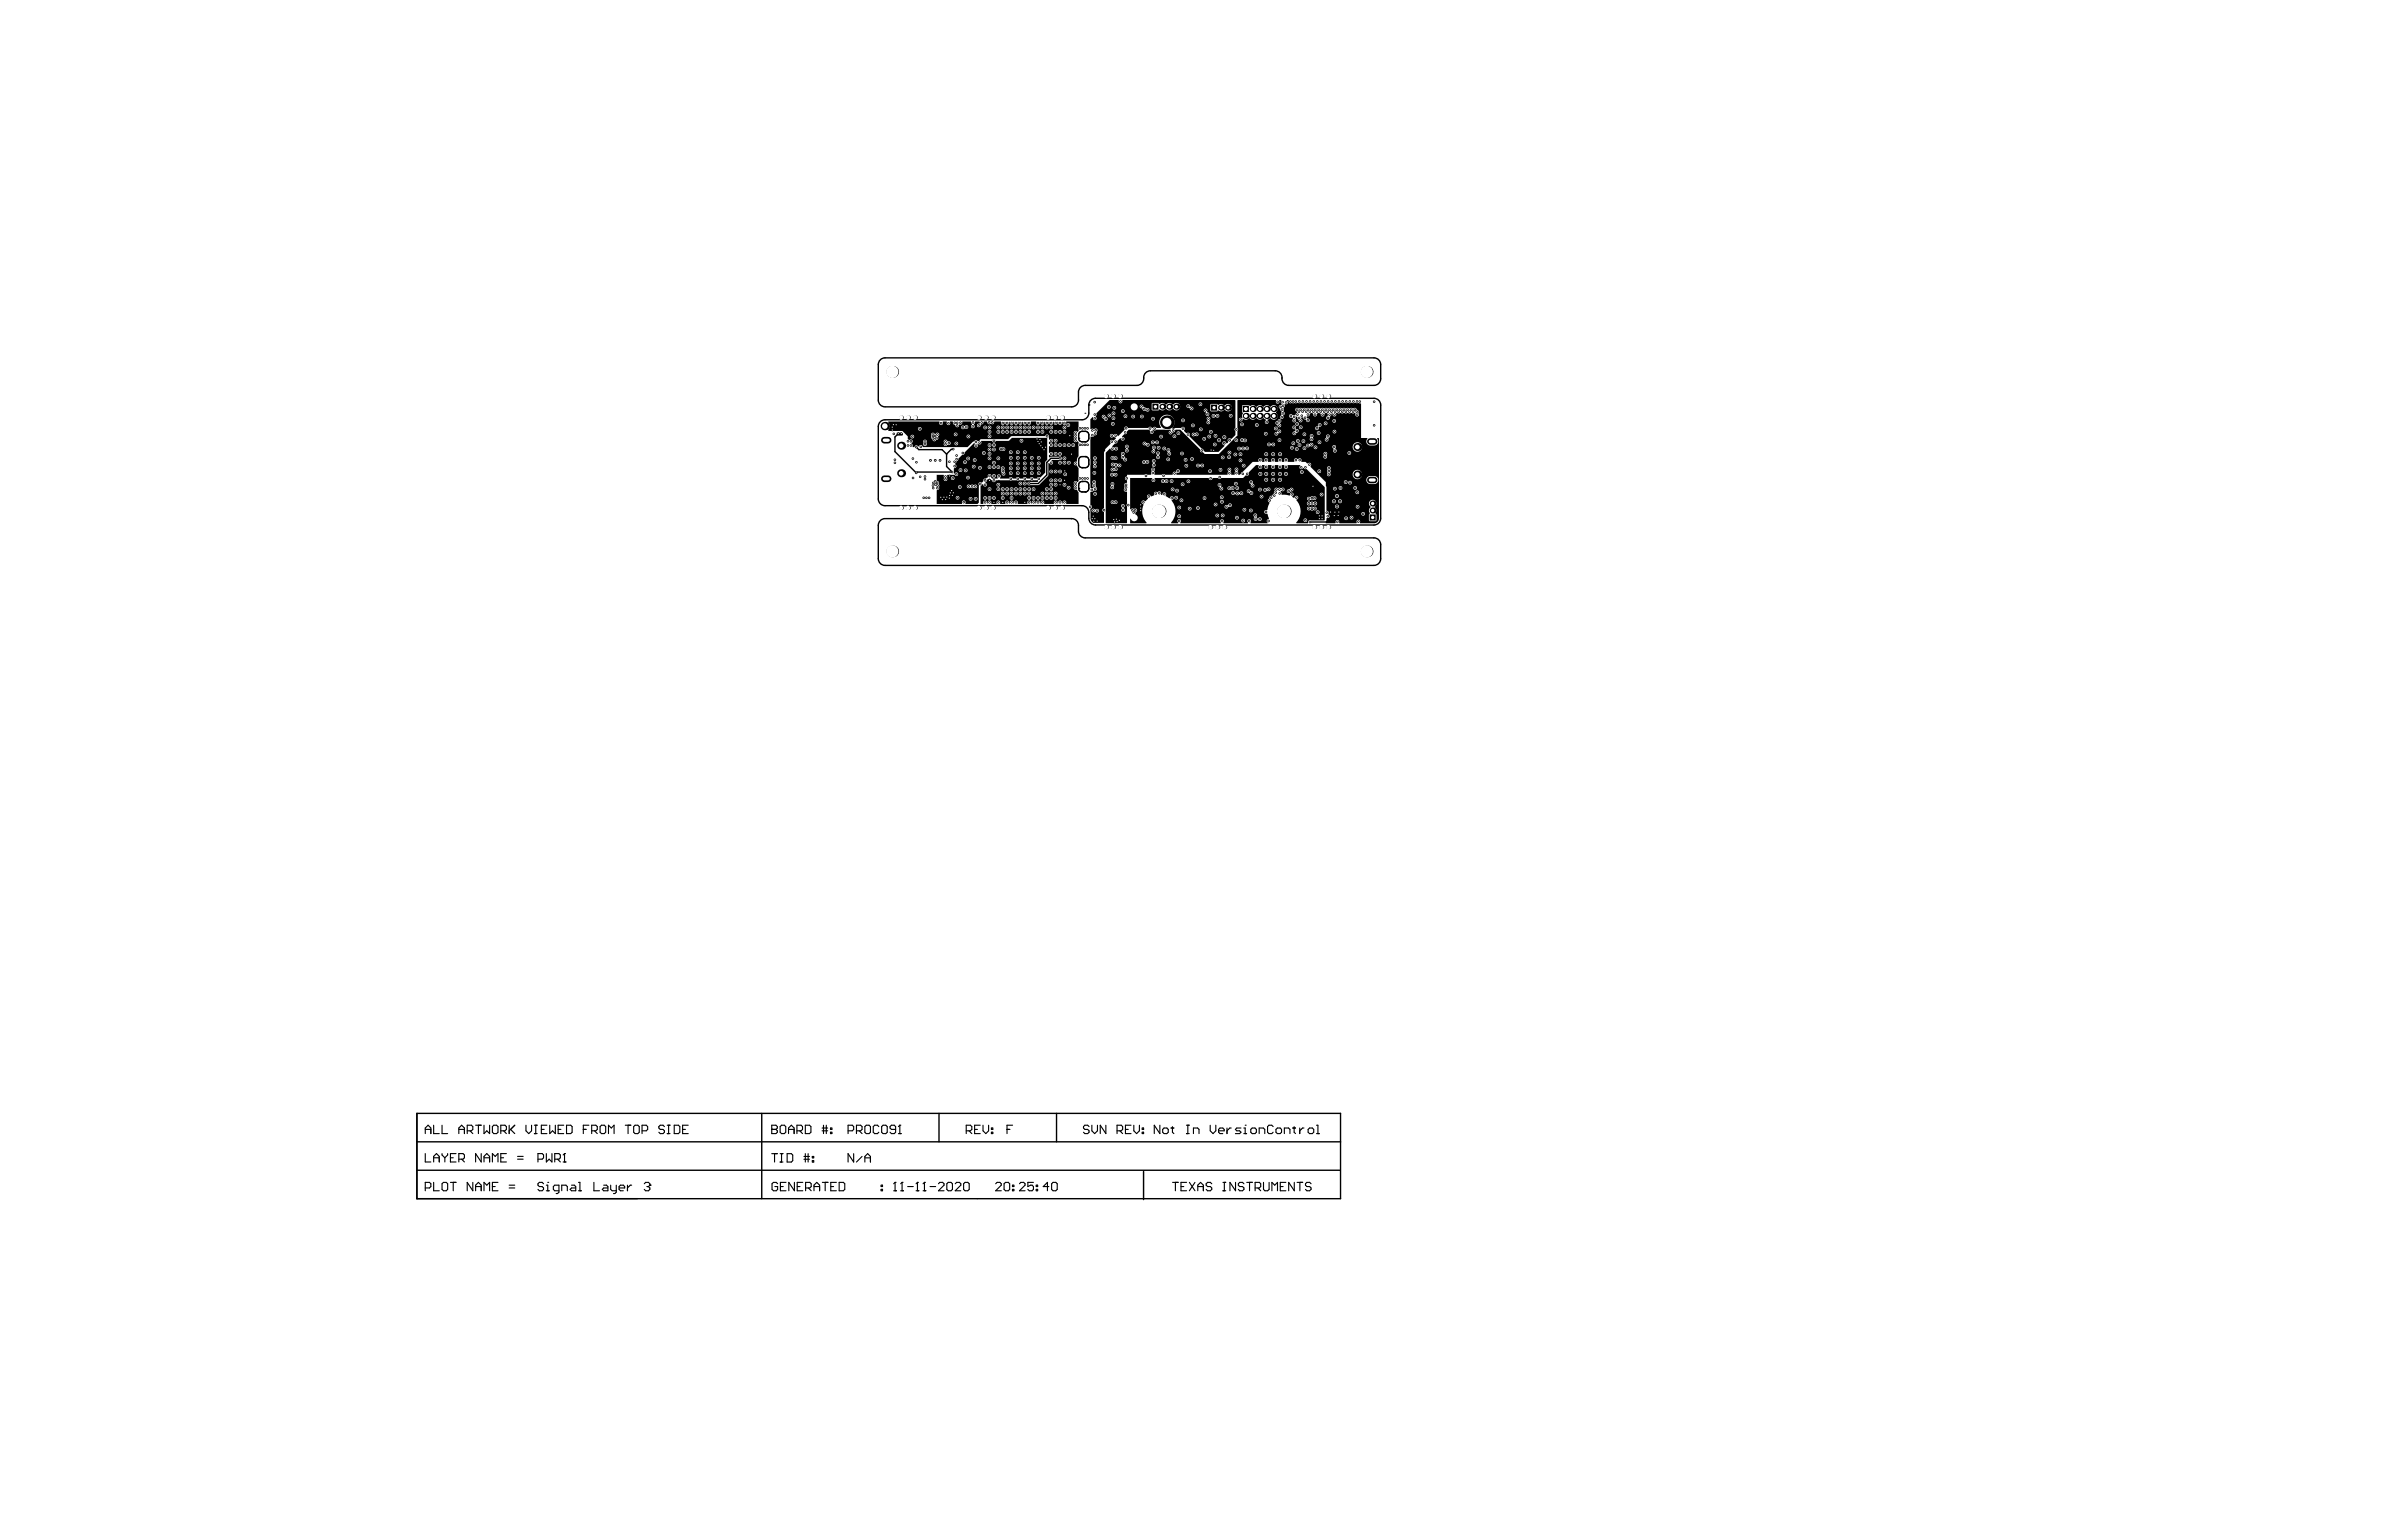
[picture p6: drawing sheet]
<svg xmlns="http://www.w3.org/2000/svg" width="432mm" height="279mm" viewBox="0 0 432 279" stroke-linecap="round" stroke-linejoin="round" font-family="sans-serif">
<g fill="none" stroke="#000" stroke-width=".25">
<path d="M159.5 76.6l.5-.4 .4-.1h35.8a1.22 1.22 0 0 0 1.2-1.2v-1.5a1.22 1.22 0 0 1 1.2-1.2h50.5a1.22 1.22 0 0 1 1.2 1.2v20.6a1.22 1.22 0 0 1-1.2 1.2h-50.5a1.22 1.22 0 0 1-1.2-1.2 1.9 1.9 0 0 0-.5-2.1l-.7-.2h-35.8a1.22 1.22 0 0 1-1.2-1.2v-13.2zM160.4 73.8a1.22 1.22 0 0 1-1.2-1.3v-6.4a1.22 1.22 0 0 1 1.2-1.2h88.7a1.22 1.22 0 0 1 1.2 1.2v2.6a1.22 1.22 0 0 1-1.2 1.2h-15.5a1.24 1.24 0 0 1-1.2-1.5 1.22 1.22 0 0 0-1.2-1.2h-22.7a1.24 1.24 0 0 0-1.2 1.5 1.22 1.22 0 0 1-1.2 1.2h-9.4a1.22 1.22 0 0 0-1.2 1.2v1.4a1.22 1.22 0 0 1-1.2 1.3h-33.8M162.8 78.6l-.6 .6v2.7l3.9 3.8 .1-.1h6.4l-1-1v-2.3l.8-.8h.4M162.8 78.6h.1M162.8 78.6h.6M195.5 79.5h.1M195.5 79.5v-.7a.63 .63 0 0 1 .7-.6h.5a.63 .63 0 0 1 .7 .6v.7a.63 .63 0 0 1-.7 .6M195.5 79.5a.63 .63 0 0 0 .7 .6h.5M197.4 73.4h.1M160.4 94a1.22 1.22 0 0 0-1.2 1.3v6a1.22 1.22 0 0 0 1.2 1.2h88.7a1.22 1.22 0 0 0 1.2-1.2v-2.6a1.22 1.22 0 0 0-1.2-1.2h-52.4a1.22 1.22 0 0 1-1.2-1.2 1.89 1.89 0 0 0-.5-2l-.7-.3h-33.8M166.1 81.1l.5 .4h4.2l.8 .9M172.1 86.3v2.6"/>
<path d="M192.2 83.1h-1.7l-.7 .8v2.2l-1.6 1.6h-1.6M195.5 88.6h.1M195.5 88.6a.63 .63 0 0 0 .7 .6h.5M196.2 87.3h.1M196.2 84.8h.1M196.2 87.3a.63 .63 0 0 0-.7 .6v.7M196.2 87.3h.5a.63 .63 0 0 1 .7 .6v.7a.63 .63 0 0 1-.7 .6M196.7 89.2h.1M196.7 82.8h.1M196.7 80.1h.1M196.7 82.8h-.5a.63 .63 0 0 0-.7 .6v.8a.63 .63 0 0 0 .7 .6M196.7 82.8a.63 .63 0 0 1 .7 .6v.8a.63 .63 0 0 1-.7 .6h-.5"/>
<path d="M242.1 93.4l-1.3 1.2h-3.3M75.6 201.9v15.4h167.4v-15.4h-167.4v15.4M75.6 212.2h167.4M75.6 207h167.4M138.1 201.9v15.4M170.2 201.9v5.1M191.5 201.9v5.1M207.3 212.4v5.1"/>
</g>
<g fill="none" stroke="#000" stroke-width=".2">
<path d="M77.1 204.8h1M77.1 205.5v-1l.5-.5 .5 .5v1M77.1 209.2v1.5h1M77.1 215.4h.8l.2-.3v-.5l-.2-.2h-.8v1.5M78.6 204v1.5h1M78.6 210.7v-1l.5-.5 .5 .5v1M78.6 214.4v1.5h1M78.6 209.9h1M80.1 214.6l.3-.2h.5l.2 .2v1.1l-.2 .2h-.5l-.3-.2zM80.1 204v1.5h1M80.1 209.2v.2l.5 .5M80.6 209.9v.8"/>
<path d="M81.1 209.2v.2l-.5 .5M81.7 214.4h1M81.7 209.9h.5M82.2 214.4v1.5M82.7 209.2h-1v1.5h1M83.2 204.8h1M83.2 210.2h.7l.3-.3v-.5l-.3-.2h-.7v1.5M83.2 205.5v-1l.5-.5 .5 .5v1M83.7 210.2l.5 .5M84.7 205h.8l.2-.2v-.5l-.2-.3h-.8v1.5M85.2 205l.5 .5M85.7 214.4v1.5l-1-1.5v1.5"/>
<path d="M86.2 204h1M86.2 215.9v-1l.5-.5 .5 .5v1M86.2 215.1h1M86.7 204v1.5M87.2 209.2v1.5l-1-1.5v1.5M87.7 204v1.5l.5-.5 .6 .5v-1.5M87.7 210.7v-1l.5-.5 .6 .5v1M87.7 215.9v-1.5l.5 .5 .6-.5v1.5M87.7 209.9h1.1M89.3 204.3l.2-.3h.5l.3 .3v1l-.3 .2h-.5l-.2-.2zM89.3 215.1h.5M89.3 210.7v-1.5l.5 .5 .5-.5v1.5"/>
<path d="M90.3 214.4h-1v1.5h1M90.8 205h.7l.3-.2v-.5l-.3-.3h-.7v1.5M90.8 209.9h.5M91.3 205l.5 .5M91.8 209.2h-1v1.5h1M92.3 215.4h1M92.3 214.9h1M92.3 204v1.5M92.6 204.8l.7 .7M93.3 204l-1 1M93.8 210.2h1M93.8 209.7h1"/>
<path d="M95.3 204v1l.6 .5 .5-.5v-1M96.9 204h.5M96.9 205.5h.5M97.1 204v1.5M97.5 210.2h.8l.2-.3v-.5l-.2-.2h-.8v1.5M98.1 204.8h.5M98.5 214.6l-.2-.2h-.5l-.3 .2v.3l.3 .2h.5l.2 .3v.3l-.2 .2h-.5l-.3-.2M99 215.9h.5M99 214.9h.3v1M99 209.2v1.5l.5-.5 .6 .5v-1.5M99.1 204h-1v1.5h1M99.3 214.4h.1"/>
<path d="M99.7 204v1.5l.5-.5 .5 .5v-1.5M100.6 210.2h.7l.3-.3v-.5l-.3-.2h-.7v1.5M101.1 210.2l.5 .5M101.2 204.8h.5M101.3 215.9h-.7l-.3-.2v-.6l.3-.2h.7v1.3l-.2 .2h-.3M101.8 215.9v-1h.8l.2 .2v.8M102.1 210.7h.5M102.2 204h-1v1.5h1M102.3 209.2h.1M102.3 209.2l-.2 .2M102.3 209.2v1.5M102.7 204h.8l.2 .3v1l-.2 .2h-.8z"/>
<path d="M103.6 214.9h.5l.3 .2v.8h-.8l-.2-.2 .2-.3h.8M104.9 214.4h.2v1.5M104.9 215.9h.5M105.7 204.8h.5M106.8 204h-1.1v1.5M107.3 205h.7l.3-.2v-.5l-.3-.3h-.7v1.5M107.7 214.4v1.5h1M107.8 205l.5 .5M108.8 204.3l.2-.3h.5l.3 .3v1l-.3 .2h-.5l-.2-.2zM109.4 214.9h.5l.3 .2v.8h-.8l-.2-.2 .2-.3h.8M110.3 205.5v-1.5l.5 .5 .5-.5v1.5M110.7 214.9v.8l.3 .2h.7"/>
<path d="M111.7 214.9v1.3l-.2 .2h-.3M112.2 215.4h1v-.3l-.2-.2h-.5l-.3 .2v.6l.3 .2h.5M113.3 204h1.1M113.7 214.9v1M113.9 204v1.5M114.5 214.9h-.2l-.6 .5M114.9 204.3l.2-.3h.5l.3 .3v1l-.3 .2h-.5l-.2-.2zM116.4 205h.7l.3-.2v-.5l-.3-.3h-.7v1.5M116.8 214.6l.2-.2h.5l.3 .2v.3M117.3 215.1h.2M117.5 215.1l.3 .3v.3l-.3 .2h-.5l-.2-.2M117.8 214.9h.1"/>
<path d="M117.8 214.9l-.3 .2M120.4 204.3l-.2-.3h-.5l-.3 .3v.2l.3 .3h.5l.2 .2v.3l-.2 .2h-.5l-.3-.2M121 204h.5M121 205.5h.5M121.2 204v1.5M122.2 204h.8l.2 .3v1l-.2 .2h-.8zM123.7 204.8h.5M124.8 204h-1.1v1.5h1.1M139.9 204.8h.1M139.9 204h.8l.2 .3v.2l-.2 .3 .2 .2v.3l-.2 .2h-.8zM139.9 204.8h.8M139.9 209.2h1"/>
<path d="M140.4 209.2v1.5M141 214.6l-.3-.2h-.5l-.2 .2v1.1l.2 .2h.5l.3-.2v-.6h-.5M141.4 204.3l.3-.3h.5l.2 .3v1l-.2 .2h-.5l-.3-.2zM141.4 210.7h.5M141.4 209.2h.5M141.5 215.1h.5M141.7 209.2v1.5M142.5 214.4h-1v1.5h1M142.7 209.2h.7l.3 .2v1l-.3 .3h-.7zM142.9 204.8h1.1M142.9 205.5v-1l.5-.5 .6 .5v1M144 214.4v1.5l-1-1.5v1.5"/>
<path d="M144.5 205h.7l.3-.2v-.5l-.3-.3h-.7v1.5M144.5 215.1h.5M145 205l.5 .5M145.5 214.4h-1v1.5h1M145.7 210.2h1M145.7 209.7h1M146 204h.7l.3 .3v1l-.3 .2h-.7zM146 209.2v1.5M146 215.4h.8l.3-.3v-.5l-.3-.2h-.8v1.5M146.5 209.2v1.5M146.5 215.4l.6 .5M147.3 210.4h.2v.3h-.2z"/>
<path d="M147.3 209.7h.2v.2h-.2zM147.6 215.1h1M147.6 215.9v-1l.5-.5 .5 .5v1M149 205h1M149 204.5h1M149.1 214.4h1M149.3 204v1.5M149.6 214.4v1.5M149.8 204v1.5M150.5 204.5h.3v.3h-.3zM150.5 205.3h.3v.2h-.3zM150.6 215.1h.5"/>
<path d="M151.6 214.4h-1v1.5h1M152.1 214.4h.8l.2 .2v1.1l-.2 .2h-.8zM153.7 205h.8l.2-.2v-.5l-.2-.3h-.8v1.5M154.7 209.2v1.5l-1-1.5v1.5M155.3 205h.7l.3-.2v-.5l-.3-.3h-.7v1.5M155.8 205l.5 .5M156.3 209.7l-1 1M156.8 204.3l.2-.3h.5l.3 .3v1l-.3 .2h-.5l-.2-.2zM156.8 210.7v-1l.5-.5 .5 .5v1M156.8 209.9h1M159.3 204.3l-.2-.3h-.5l-.3 .3v1l.3 .2h.5l.2-.2M159.7 215.7h.3v.2h-.3z"/>
<path d="M159.7 214.9h.3v.2h-.3zM159.8 204.3l.3-.3h.5l.2 .3v1l-.2 .2h-.5l-.3-.2zM162 215.9h.5M162.3 214.4h.1M162.3 214.4v1.5M162.3 214.4l-.3 .2M162.4 204.8h-.8l-.3-.3v-.2l.3-.3h.5l.3 .3v1l-.3 .2h-.5l-.3-.2M162.9 205.5h.5M163.1 204h.1M163.1 204v1.5M163.1 204l-.2 .3M163.3 215.9h.5"/>
<path d="M163.5 214.4h.1M163.5 214.4v1.5M163.5 214.4l-.2 .2M164.5 215.1h1.1M166.1 215.9h.5M166.3 214.4h.1M166.3 214.4v1.5M166.3 214.4l-.2 .2M167.3 215.9h.5M167.6 214.4h.1M167.6 214.4v1.5M167.6 214.4l-.3 .2"/>
<path d="M168.6 215.1h1M170.1 214.6l.3-.2h.5l.2 .2v.3l-1 1h1M171.6 214.6l.3-.2h.5l.3 .2v1.1l-.3 .2h-.5l-.3-.2zM173.2 214.6l.2-.2h.5l.3 .2v.3l-1 1h1M174.7 214.6l.2-.2h.5l.3 .2v1.1l-.3 .2h-.5l-.2-.2zM175.2 205h.7l.3-.2v-.5l-.3-.3h-.7v1.5M175.7 205l.5 .5M176.7 204.8h.5M177.7 204h-1v1.5h1M178.2 204v1l.5 .5 .5-.5v-1M179.7 204.5h.3v.3h-.3zM179.7 205.3h.3v.2h-.3z"/>
<path d="M180.5 214.6l.2-.2h.6l.2 .2v.3l-1 1h1M182 214.6l.3-.2h.5l.2 .2v1.1l-.2 .2h-.5l-.3-.2zM182.5 204.8h.6M183.5 215.7h.3v.2h-.3zM183.5 214.9h.3v.2h-.3zM183.6 204h-1.1v1.5M184.8 214.6l.3-.2h.5l.2 .2v.3l-1 1h1M187.3 214.4h-1v.7l.5-.2h.3l.2 .2v.6l-.2 .2h-.5l-.3-.2M187.8 215.7h.3v.2h-.3zM187.8 214.9h.3v.2h-.3zM190.1 215.1h-1l.8-.7v1.5M190.6 214.6l.3-.2h.5l.2 .2v1.1l-.2 .2h-.5l-.3-.2z"/>
<path d="M197.4 204.3l-.2-.3h-.5l-.3 .3v.2l.3 .3h.5l.2 .2v.3l-.2 .2h-.5l-.3-.2M197.9 204v1l.5 .5 .5-.5v-1M200.5 204v1.5l-1-1.5v1.5M202.5 205h.8l.2-.2v-.5l-.2-.3h-.8v1.5M203 205l.5 .5M204 204.8h.5M205 204h-1v1.5h1M205.5 204v1l.5 .5 .5-.5v-1M207.1 204.5h.2v.3h-.2zM207.1 205.3h.2v.2h-.2zM210.3 204v1.5l-1.1-1.5v1.5M210.8 204.8l.2-.3h.5l.3 .3v.5l-.3 .2h-.5l-.2-.2z"/>
<path d="M212.3 204.5h.5M212.5 204.3v1l.3 .2M212.6 214.4h1M213.1 214.4v1.5M214.1 215.1h.5M215.1 204h.5M215.1 205.5h.5M215.1 214.4h-1v1.5h1M215.3 204v1.5M215.6 214.4l1 1.5M216.3 205.5v-1h.8l.3 .3v.7M216.6 214.4l-1 1.5"/>
<path d="M217.1 215.1h1M217.1 215.9v-1l.5-.5 .5 .5v1M219.4 204v1l.5 .5 .5-.5v-1M219.7 214.6l-.3-.2h-.5l-.3 .2v.3l.3 .2h.5l.3 .3v.3l-.3 .2h-.5l-.3-.2M220.9 205h1v-.2l-.2-.3h-.5l-.3 .3v.5l.3 .2h.5M221.7 214.4h.5M221.7 215.9h.5M221.9 214.4v1.5M222.4 204.5v1M223.2 204.5h-.3l-.5 .5M224 214.4v1.5l-1-1.5v1.5M225 204.5h-.8l-.3 .3 .3 .2h.5l.3 .3-.3 .2h-.8"/>
<path d="M225.5 205.5h.5M225.5 204.5h.2v1M225.5 214.6l-.3-.2h-.5l-.2 .2v.3l.2 .2h.5l.3 .3v.3l-.3 .2h-.5l-.2-.2M225.7 204h.1M226 214.4h1M226.5 214.4v1.5M227 204.5h.5l.3 .3v.5l-.3 .2h-.5l-.3-.2v-.5zM227.5 215.4h.8l.2-.3v-.5l-.2-.2h-.8v1.5M228 215.4l.5 .5M228.3 205.5v-1h.7l.3 .3v.7M229 214.4v1.3l.3 .2h.5l.3-.2v-1.3M230.6 215.9v-1.5l.5 .5 .5-.5v1.5"/>
<path d="M230.8 204.3l-.3-.3h-.5l-.2 .3v1l.2 .2h.5l.3-.2M231.3 204.8l.3-.3h.5l.2 .3v.5l-.2 .2h-.5l-.3-.2zM232.1 215.1h.5M232.8 205.5v-1h.8l.2 .3v.7M233.1 214.4h-1v1.5h1M234.3 204.5h.5M234.6 204.3v1l.2 .2M234.6 214.4v1.5l-1-1.5v1.5M235.1 214.4h1M235.6 204.5v1M235.6 214.4v1.5M236.4 204.5h-.3l-.5 .5"/>
<path d="M237.1 204.8l.3-.3h.5l.2 .3v.5l-.2 .2h-.5l-.3-.2zM237.7 214.6l-.3-.2h-.5l-.2 .2v.3l.2 .2h.5l.3 .3v.3l-.3 .2h-.5l-.2-.2M238.7 204h.2v1.5M238.7 205.5h.5"/>
</g>
<g fill="#000">
<path d="M162.6 78.4h.8l.3 .5-.2 .1h-.8z"/>
<path d="M169.8 86.1h1.3l.1 .5a.34 .34 0 0 0 0 .5 .34 .34 0 0 0 .4 0 .34 .34 0 0 0 0-.5l.1-.5h1.3a.33 .33 0 0 0 .6 .2 .33 .33 0 0 0 0-.6 .33 .33 0 0 0-.6 .2h-.1v-.9a.41 .41 0 0 0 .4-.3 .41 .41 0 0 0-.1-.5l-.1-.2 .3-.1v-.3l.2-.1 .1-.3 .7-.7 .4-.1v-.4l1.7-1.6h.2v.2a.36 .36 0 0 0 .1 .5 .36 .36 0 0 0 .5-.1 .36 .36 0 0 0-.1-.5v-.1a.37 .37 0 0 0 .5 .2 .37 .37 0 0 0 .1-.5l.1-.2h1.9a.33 .33 0 0 0 .4 .3 .33 .33 0 0 0 .3-.3h2.4l.5-.5 6.4 .1v3.9l-.3 .5v1.8l-.9 .9-.3-.1-.3 .3h-.6a.33 .33 0 0 0-.4-.3 .33 .33 0 0 0-.3 .3h-.6a.33 .33 0 0 0-.3-.3 .33 .33 0 0 0-.4 .3h-.6a.33 .33 0 0 0-.3-.3 .33 .33 0 0 0-.3 .3h-.6a.33 .33 0 0 0-.4-.3 .33 .33 0 0 0-.3 .3h-1.6a.46 .46 0 0 0-.2-.8 .46 .46 0 0 0-.2 .8h-.7a.4 .4 0 0 1-.5-.2 .4 .4 0 0 1 0-.4 .33 .33 0 0 0-.5-.2 .33 .33 0 0 0-.1 .5l-.4 .3a.33 .33 0 0 0-.4 .1 .33 .33 0 0 0 0 .3l-.3 .3a.38 .38 0 0 0-.6 .1 .38 .38 0 0 0 0 .5v3l-.2 .3h-2.2v-.1a.34 .34 0 0 0-.3-.6 .34 .34 0 0 0-.3 .6v.1h-4.6v-2.5a.43 .43 0 0 0 .4-.6v-.7l-.4-.6zM184.8 79.9a.35 .35 0 0 0 .7 0 .35 .35 0 0 0-.7 0zM179.8 80.7a.35 .35 0 0 0 .7 0 .35 .35 0 0 0-.7 0zM179 80.7a.35 .35 0 0 0 .7 0 .35 .35 0 0 0-.7 0zM181.2 81.1a.36 .36 0 0 0 0 .5 .36 .36 0 0 0 .5 .1 .33 .33 0 0 0 .4 0 .33 .33 0 0 0 .1-.5 .33 .33 0 0 0-.5 0l-.3-.2zM179 81.5a.35 .35 0 0 0 .7 0 .35 .35 0 0 0-.7 0zM179.8 81.5a.35 .35 0 0 0 .7 0 .35 .35 0 0 0-.7 0zM185.4 82a.35 .35 0 0 0 .7 0 .35 .35 0 0 0-.7 0zM184.2 82a.34 .34 0 0 0 .6 0 .34 .34 0 0 0-.6 0zM182.9 82a.35 .35 0 0 0 .7 0 .35 .35 0 0 0-.7 0zM178 82.1a.35 .35 0 0 0 .7 0 .35 .35 0 0 0-.7 0zM179 82.3a.35 .35 0 0 0 .7 0 .35 .35 0 0 0-.7 0zM188 83a.34 .34 0 0 0 .6 0 .34 .34 0 0 0-.6 0zM186.7 83a.35 .35 0 0 0 .7 0 .35 .35 0 0 0-.7 0zM185.4 83a.35 .35 0 0 0 .7 0 .35 .35 0 0 0-.7 0zM184.2 83a.34 .34 0 0 0 .6 0 .34 .34 0 0 0-.6 0zM182.9 83a.35 .35 0 0 0 .7 0 .35 .35 0 0 0-.7 0zM180.6 83.1a.35 .35 0 0 0 .7 0 .35 .35 0 0 0-.7 0zM179 83.1a.35 .35 0 0 0 .7 0 .35 .35 0 0 0-.7 0zM175.2 83.1a.34 .34 0 0 0 .6 0 .34 .34 0 0 0-.6 0zM176.4 83.4a.34 .34 0 0 0 .6 0 .34 .34 0 0 0-.6 0zM174.6 83.8a.35 .35 0 0 0 .7 0 .35 .35 0 0 0-.7 0zM179.8 83.9a.35 .35 0 0 0 .7 0 .35 .35 0 0 0-.7 0zM188 84a.34 .34 0 0 0 .6 0 .34 .34 0 0 0-.6 0zM186.7 84a.35 .35 0 0 0 .7 0 .35 .35 0 0 0-.7 0zM185.4 84a.35 .35 0 0 0 .7 0 .35 .35 0 0 0-.7 0zM184.2 84a.34 .34 0 0 0 .6 0 .34 .34 0 0 0-.6 0zM182.9 84a.35 .35 0 0 0 .7 0 .35 .35 0 0 0-.7 0zM176.2 84.6a.35 .35 0 0 0 .7 0 .35 .35 0 0 0-.7 0zM180.6 84.7a.35 .35 0 0 0 .7 0 .35 .35 0 0 0-.7 0zM179.8 84.7a.35 .35 0 0 0 .7 0 .35 .35 0 0 0-.7 0zM179 84.7a.35 .35 0 0 0 .7 0 .35 .35 0 0 0-.7 0zM177.3 84.8a.35 .35 0 0 0 .7 0 .35 .35 0 0 0-.7 0zM188 84.9a.34 .34 0 0 0 .6 0 .34 .34 0 0 0-.6 0zM186.7 84.9a.35 .35 0 0 0 .7 0 .35 .35 0 0 0-.7 0zM185.4 84.9a.35 .35 0 0 0 .7 0 .35 .35 0 0 0-.7 0zM184.2 84.9a.34 .34 0 0 0 .6 0 .34 .34 0 0 0-.6 0zM182.9 84.9a.35 .35 0 0 0 .7 0 .35 .35 0 0 0-.7 0zM173.8 85.2a.34 .34 0 0 0 .6 0 .34 .34 0 0 0-.6 0zM174.7 85.3a.35 .35 0 0 0 .7 0 .35 .35 0 0 0-.7 0zM188 85.8a.34 .34 0 0 0 .6 0 .34 .34 0 0 0-.6 0zM186.7 85.8a.35 .35 0 0 0 .7 0 .35 .35 0 0 0-.7 0zM185.4 85.8a.35 .35 0 0 0 .7 0 .35 .35 0 0 0-.7 0zM184.2 85.8a.34 .34 0 0 0 .6 0 .34 .34 0 0 0-.6 0zM182.9 85.8a.35 .35 0 0 0 .7 0 .35 .35 0 0 0-.7 0zM181.5 84.7l-.1 .2 .1 .7a.46 .46 0 0 0 .5 .6 .68 .68 0 0 0 .1-.8l-.1-.3a.34 .34 0 0 0 0-.4 .34 .34 0 0 0-.5 0zM179.8 86.3a.35 .35 0 0 0 .7 0 .35 .35 0 0 0-.7 0zM175.1 86.6a.35 .35 0 0 0 .7 0 .35 .35 0 0 0-.7 0zM172.4 86.7a.34 .34 0 0 0 .6 0 .34 .34 0 0 0-.6 0zM175.3 88a.33 .33 0 0 0 .1 .4 .33 .33 0 0 0 .4 0l.4 .1 .3-.1a.36 .36 0 0 0 .6 0 .36 .36 0 0 0-.4-.5zM173.7 88.3a.34 .34 0 0 0 .6 0 .34 .34 0 0 0-.6 0zM173.3 90.3a.34 .34 0 0 0 .6 0 .34 .34 0 0 0-.6 0zM176.5 90.4a.35 .35 0 0 0 .7 0 .35 .35 0 0 0-.7 0zM175.6 90.5a.35 .35 0 0 0 .7 0 .35 .35 0 0 0-.7 0z"/>
<path d="M161 76.4h9.3v.1a.34 .34 0 0 0 .3 .6 .34 .34 0 0 0 .3-.6v-.1h.7a.49 .49 0 0 0 .3 .7 .49 .49 0 0 0 .3-.7h.5l.1 .1a.47 .47 0 0 0 .4 .6 .35 .35 0 0 0 .4 .4 .35 .35 0 0 0 .3-.5 .47 .47 0 0 0 .4-.1 .47 .47 0 0 0 .2-.5h1.5l.2 .5a.45 .45 0 0 0 .2 .7 .35 .35 0 0 0 .3-.2 .35 .35 0 0 0-.2-.4l.3-.6h.7l.1 .3-.1 .1a.33 .33 0 0 0-.4 .3 .33 .33 0 0 0 .4 .4 .33 .33 0 0 0 .2-.5l.5-.1 .2-.5h.5l.3 .5 .4-.1a.38 .38 0 0 0 .4 .1 .38 .38 0 0 0 .2-.4l.1-.1h1.1l.1 .2a.34 .34 0 0 0 .3 .4 .34 .34 0 0 0 .3-.4l.1-.1v.2a.34 .34 0 0 0 .4 .3 .34 .34 0 0 0 .3-.4l.1-.1v.2a.34 .34 0 0 0 .4 .3 .34 .34 0 0 0 .3-.4l.1-.1v.2a.34 .34 0 0 0 .4 .3 .34 .34 0 0 0 .3-.4l.1-.1v.2a.34 .34 0 0 0 .4 .3 .34 .34 0 0 0 .3-.4l.1-.1v.2a.34 .34 0 0 0 .4 .3 .34 .34 0 0 0 .3-.4l.1-.1v.2a.33 .33 0 0 0 .4 .3 .33 .33 0 0 0 .3-.5v-.1h.9l.1 .2a.34 .34 0 0 0 .3 .4 .34 .34 0 0 0 .3-.4l.1-.1v.2a.34 .34 0 0 0 .4 .3 .34 .34 0 0 0 .3-.4l.1-.1v.2a.34 .34 0 0 0 .4 .3 .34 .34 0 0 0 .3-.4l.1-.1v.2a.34 .34 0 0 0 .4 .3 .34 .34 0 0 0 .3-.4l.1-.1v.2a.34 .34 0 0 0 .4 .3 .34 .34 0 0 0 .3-.4l.1-.1v.2a.34 .34 0 0 0 .4 .3 .34 .34 0 0 0 .3-.4l.1-.1v.3l.2 .2 .5-.1a.34 .34 0 0 0 .3 .5 .34 .34 0 0 0 .4-.4 .34 .34 0 0 0-.6-.1l-.1-.1v-.4h2.2l-.1 1.3 .1 .5-.2 .1a.36 .36 0 0 0-.5-.1 .36 .36 0 0 0-.1 .5l-.1 .7 .1 .2a.33 .33 0 0 0 .1 .5 .33 .33 0 0 0 .4-.1l.3 .2-.1 .5 .1 2-.3 .5v.5a.39 .39 0 0 0-.5 .1 .39 .39 0 0 0 .2 .6h.3l.3 .5-.1 1.9 .1 .4-.1 .2a.45 .45 0 0 0-.8 .1l.1 .7a.42 .42 0 0 0 .1 .5 .42 .42 0 0 0 .5 .1l.2 .5v2.1h-2.2v-.2a.34 .34 0 0 0-.3-.4 .34 .34 0 0 0-.4 .4l-.1 .1v-.2a.34 .34 0 0 0-.4-.3 .34 .34 0 0 0-.3 .4l-.1 .1v-.2a.33 .33 0 0 0-.4-.3 .33 .33 0 0 0-.2 .5l-.1 .1h-1.7v-.2a.34 .34 0 0 0-.3-.4 .34 .34 0 0 0-.3 .4l-.2 .1v-.2a.34 .34 0 0 0-.4-.3 .34 .34 0 0 0-.2 .4l-.2 .1v-.2a.34 .34 0 0 0-.4-.3 .34 .34 0 0 0-.2 .4l-.2 .1v-.2a.33 .33 0 0 0-.4-.3 .33 .33 0 0 0-.2 .5l-.1 .1h-1.7v-.2a.34 .34 0 0 0-.3-.4 .34 .34 0 0 0-.3 .4l-.2 .1v-.2a.34 .34 0 0 0-.4-.3 .34 .34 0 0 0-.2 .4l-.2 .1v-.2a.33 .33 0 0 0-.4-.3 .33 .33 0 0 0-.2 .5l-.1 .1h-.9v-.2a.33 .33 0 0 0-.3-.4 .33 .33 0 0 0-.3 .5l-.1 .1h-.9v-.2a.34 .34 0 0 0-.3-.4 .34 .34 0 0 0-.3 .4l-.1 .1-.1-.2a.33 .33 0 0 0-.4-.3 .33 .33 0 0 0-.2 .5l-.1 .1h-.4l-.1-.1 .1-3.1 .2-.4 .2 .1a.33 .33 0 0 0 .3 .3 .33 .33 0 0 0 .4-.2 .33 .33 0 0 0-.2-.4l-.1-.2 .2-.1 .1-.3 .4-.2 .4 .3a.42 .42 0 0 0 .4 .3 .42 .42 0 0 0 .4-.2v-.1l.6-.1 2.1 .2 4.9-.1 .1 .2-.1 .1h-1.4a.33 .33 0 0 0-.5 .3 .33 .33 0 0 0 .5 .3l1.6-.1 1.7-1.6 .1-2.4a.43 .43 0 0 0 .8 .1l-.2-.6h1.3a.33 .33 0 0 0 .5-.3 .33 .33 0 0 0-.5-.3h-1.5l-.2 .1h-.2v-.4h.2a.33 .33 0 0 0 .5 0 .33 .33 0 0 0 0-.5 .33 .33 0 0 0-.5 .1h-.2v-1.2h.2a.33 .33 0 0 0 .5 0 .33 .33 0 0 0 0-.5 .33 .33 0 0 0-.5 .1h-.2v-.4h.2a.33 .33 0 0 0 .5 0 .33 .33 0 0 0 0-.5 .33 .33 0 0 0-.5 .1h-.2v-.4a.35 .35 0 0 0-.1-.5 .35 .35 0 0 0-.5 .3h-6.1l-.6 .5-5 .1a.57 .57 0 0 1-.9 .1l-.6 .3-.9 1h-8.1l-.2-.3-.2-.1-.4 .3a.36 .36 0 0 0-.4-.3 .36 .36 0 0 0-.3 .4h-.3l-.2-.8a.34 .34 0 0 0 .1-.5 .34 .34 0 0 0-.5 0l-.3-.1v-.6l-1-1h-2.6l.3-.8zM174.3 77.3a.38 .38 0 0 0 .1 .5 .38 .38 0 0 0 .6-.1 .34 .34 0 0 0 .4 0 .34 .34 0 0 0 0-.5 .34 .34 0 0 0-.5 0zM187 77.5a.35 .35 0 0 0 .7 0 .35 .35 0 0 0-.7 0zM180.6 77.5a.35 .35 0 0 0 .7 0 .35 .35 0 0 0-.7 0zM178.2 77.5a.35 .35 0 0 0 .7 0 .35 .35 0 0 0-.7 0zM192.6 77.5a.35 .35 0 0 0 .7 0 .35 .35 0 0 0-.7 0zM190.2 77.5a.35 .35 0 0 0 .7 0 .35 .35 0 0 0-.7 0zM189.4 77.5a.35 .35 0 0 0 .7 0 .35 .35 0 0 0-.7 0zM188.6 77.5a.35 .35 0 0 0 .7 0 .35 .35 0 0 0-.7 0zM187.8 77.5a.35 .35 0 0 0 .7 0 .35 .35 0 0 0-.7 0zM186.2 77.5a.35 .35 0 0 0 .7 0 .35 .35 0 0 0-.7 0zM185.4 77.5a.35 .35 0 0 0 .7 0 .35 .35 0 0 0-.7 0zM184.6 77.5a.35 .35 0 0 0 .7 0 .35 .35 0 0 0-.7 0zM183.8 77.5a.35 .35 0 0 0 .7 0 .35 .35 0 0 0-.7 0zM183 77.5a.35 .35 0 0 0 .7 0 .35 .35 0 0 0-.7 0zM182.2 77.5a.35 .35 0 0 0 .7 0 .35 .35 0 0 0-.7 0zM181.4 77.5a.35 .35 0 0 0 .7 0 .35 .35 0 0 0-.7 0zM179 77.5a.35 .35 0 0 0 .7 0 .35 .35 0 0 0-.7 0zM166.4 77.8a.35 .35 0 0 0 .7 0 .35 .35 0 0 0-.7 0zM191 78.3a.35 .35 0 0 0 .7 0 .35 .35 0 0 0-.7 0zM179 78.3a.35 .35 0 0 0 .7 0 .35 .35 0 0 0-.7 0zM192.6 78.3a.35 .35 0 0 0 .7 0 .35 .35 0 0 0-.7 0zM191.8 78.3a.35 .35 0 0 0 .7 0 .35 .35 0 0 0-.7 0zM190.2 78.3a.35 .35 0 0 0 .7 0 .35 .35 0 0 0-.7 0zM188.6 78.3a.35 .35 0 0 0 .7 0 .35 .35 0 0 0-.7 0zM187.8 78.3a.35 .35 0 0 0 .7 0 .35 .35 0 0 0-.7 0zM186.2 78.3a.35 .35 0 0 0 .7 0 .35 .35 0 0 0-.7 0zM185.4 78.3a.35 .35 0 0 0 .7 0 .35 .35 0 0 0-.7 0zM184.6 78.3a.35 .35 0 0 0 .7 0 .35 .35 0 0 0-.7 0zM183.8 78.3a.35 .35 0 0 0 .7 0 .35 .35 0 0 0-.7 0zM183 78.3a.35 .35 0 0 0 .7 0 .35 .35 0 0 0-.7 0zM181.4 78.3a.35 .35 0 0 0 .7 0 .35 .35 0 0 0-.7 0zM180.6 78.3a.35 .35 0 0 0 .7 0 .35 .35 0 0 0-.7 0zM182.2 78.3a.35 .35 0 0 0 .7 0 .35 .35 0 0 0-.7 0zM168.9 78.6l-.1 .2 .1 .2a.42 .42 0 0 0 .1 .7 .38 .38 0 0 0 .4 .3 .38 .38 0 0 0 .4-.2 .47 .47 0 0 0 .3-.7 .33 .33 0 0 0 0-.6 .33 .33 0 0 0-.5 .2h-.2l-.2-.2zM172.9 78.8a.35 .35 0 0 0 .7 0 .35 .35 0 0 0-.7 0zM179 79.1a.35 .35 0 0 0 .7 0 .35 .35 0 0 0-.7 0zM175.2 79.1a.35 .35 0 0 0 .7 0 .35 .35 0 0 0-.7 0zM165 79.2a.35 .35 0 0 0 .7 0 .35 .35 0 0 0-.7 0zM191 79.9a.35 .35 0 0 0 .7 0 .35 .35 0 0 0-.7 0zM171.2 79.8l-.1 .2 .1 .3a.34 .34 0 0 0 0 .5 .34 .34 0 0 0 .5-.1 .36 .36 0 0 0 .6-.2 .36 .36 0 0 0-.4-.4 .49 .49 0 0 0-.7-.3zM173 80.4a.35 .35 0 0 0 .7 0 .35 .35 0 0 0-.7 0zM167.4 79.8l-.1 .2 .1 .3a.34 .34 0 0 0 0 .5 .34 .34 0 0 0 .5 0 .34 .34 0 0 0 0-.5 .34 .34 0 0 0 0-.5 .34 .34 0 0 0-.5 0zM192.6 80.7a.35 .35 0 0 0 .7 0 .35 .35 0 0 0-.7 0zM191.8 80.7a.35 .35 0 0 0 .7 0 .35 .35 0 0 0-.7 0zM191 80.7a.35 .35 0 0 0 .7 0 .35 .35 0 0 0-.7 0zM193.4 80.7a.35 .35 0 0 0 .7 0 .35 .35 0 0 0-.7 0zM194.2 80.7a.35 .35 0 0 0 .7 0 .35 .35 0 0 0-.7 0zM191.8 82.3a.35 .35 0 0 0 .7 0 .35 .35 0 0 0-.7 0zM191 82.3a.35 .35 0 0 0 .7 0 .35 .35 0 0 0-.7 0zM192.6 83.1a.35 .35 0 0 0 .7 0 .35 .35 0 0 0-.7 0zM191.8 83.9a.35 .35 0 0 0 .7 0 .35 .35 0 0 0-.7 0zM192.6 83.9a.35 .35 0 0 0 .7 0 .35 .35 0 0 0-.7 0zM193.4 83.9a.35 .35 0 0 0 .7 0 .35 .35 0 0 0-.7 0zM191.8 85.5a.35 .35 0 0 0 .7 0 .35 .35 0 0 0-.7 0zM191 85.5a.35 .35 0 0 0 .7 0 .35 .35 0 0 0-.7 0zM190.2 85.5a.35 .35 0 0 0 .7 0 .35 .35 0 0 0-.7 0zM192.8 86a.34 .34 0 0 0 .6 0 .34 .34 0 0 0-.6 0zM191.8 87.1a.35 .35 0 0 0 .7 0 .35 .35 0 0 0-.7 0zM191 87.1a.35 .35 0 0 0 .7 0 .35 .35 0 0 0-.7 0zM190.2 87.1a.35 .35 0 0 0 .7 0 .35 .35 0 0 0-.7 0zM185.4 87.7a.35 .35 0 0 0 .7 0 .35 .35 0 0 0-.7 0zM184.6 87.7a.35 .35 0 0 0 .7 0 .35 .35 0 0 0-.7 0zM191 87.9a.35 .35 0 0 0 .7 0 .35 .35 0 0 0-.7 0zM180.6 87.9a.35 .35 0 0 0 .7 0 .35 .35 0 0 0-.7 0zM190.2 87.9a.35 .35 0 0 0 .7 0 .35 .35 0 0 0-.7 0zM192.6 87.9a.35 .35 0 0 0 .7 0 .35 .35 0 0 0-.7 0zM193.4 88.4a.35 .35 0 0 0 .7 0 .35 .35 0 0 0-.7 0zM180.6 88.7a.35 .35 0 0 0 .7 0 .35 .35 0 0 0-.7 0zM179 88.7a.35 .35 0 0 0 .7 0 .35 .35 0 0 0-.7 0zM190.2 88.7a.35 .35 0 0 0 .7 0 .35 .35 0 0 0-.7 0zM189.4 88.7a.35 .35 0 0 0 .7 0 .35 .35 0 0 0-.7 0zM187 88.7a.35 .35 0 0 0 .7 0 .35 .35 0 0 0-.7 0zM186.2 88.7a.35 .35 0 0 0 .7 0 .35 .35 0 0 0-.7 0zM185.4 88.7a.35 .35 0 0 0 .7 0 .35 .35 0 0 0-.7 0zM184.6 88.7a.35 .35 0 0 0 .7 0 .35 .35 0 0 0-.7 0zM183.8 88.7a.35 .35 0 0 0 .7 0 .35 .35 0 0 0-.7 0zM182.2 88.7a.35 .35 0 0 0 .7 0 .35 .35 0 0 0-.7 0zM181.4 88.7a.35 .35 0 0 0 .7 0 .35 .35 0 0 0-.7 0zM183 88.7a.35 .35 0 0 0 .7 0 .35 .35 0 0 0-.7 0zM181.4 89.5a.35 .35 0 0 0 .7 0 .35 .35 0 0 0-.7 0zM191 89.5a.35 .35 0 0 0 .7 0 .35 .35 0 0 0-.7 0zM190.2 89.5a.35 .35 0 0 0 .7 0 .35 .35 0 0 0-.7 0zM189.4 89.5a.35 .35 0 0 0 .7 0 .35 .35 0 0 0-.7 0zM188.6 89.5a.35 .35 0 0 0 .7 0 .35 .35 0 0 0-.7 0zM186.2 89.5a.35 .35 0 0 0 .7 0 .35 .35 0 0 0-.7 0zM185.4 89.5a.35 .35 0 0 0 .7 0 .35 .35 0 0 0-.7 0zM184.6 89.5a.35 .35 0 0 0 .7 0 .35 .35 0 0 0-.7 0zM183.8 89.5a.35 .35 0 0 0 .7 0 .35 .35 0 0 0-.7 0zM183 89.5a.35 .35 0 0 0 .7 0 .35 .35 0 0 0-.7 0zM182.2 89.5a.35 .35 0 0 0 .7 0 .35 .35 0 0 0-.7 0zM191 90.3a.35 .35 0 0 0 .7 0 .35 .35 0 0 0-.7 0zM188.6 90.3a.35 .35 0 0 0 .7 0 .35 .35 0 0 0-.7 0zM187 90.3a.35 .35 0 0 0 .7 0 .35 .35 0 0 0-.7 0zM183 90.3a.35 .35 0 0 0 .7 0 .35 .35 0 0 0-.7 0zM181.4 90.3a.35 .35 0 0 0 .7 0 .35 .35 0 0 0-.7 0zM179.8 90.3a.35 .35 0 0 0 .7 0 .35 .35 0 0 0-.7 0zM179 90.3a.35 .35 0 0 0 .7 0 .35 .35 0 0 0-.7 0zM178.2 90.3a.35 .35 0 0 0 .7 0 .35 .35 0 0 0-.7 0zM190.2 90.3a.35 .35 0 0 0 .7 0 .35 .35 0 0 0-.7 0zM189.4 90.3a.35 .35 0 0 0 .7 0 .35 .35 0 0 0-.7 0zM187.8 90.3a.35 .35 0 0 0 .7 0 .35 .35 0 0 0-.7 0zM186.2 90.3a.35 .35 0 0 0 .7 0 .35 .35 0 0 0-.7 0z"/>
<path d="M197.7 76l.4-.4 .1 .1a.33 .33 0 0 0 .1 .4 .33 .33 0 0 0 .4-.1 .33 .33 0 0 0 0-.4l.1-.4-.1-.2 2.5-2.5h1.5l.1 .2a.33 .33 0 0 0 .3 .4 .33 .33 0 0 0 .3-.4l.1-.2h20.4l.1 5.1-.2 .3 .2 .3v.7l-.8 .7a.43 .43 0 0 0-.6 0 .43 .43 0 0 0 0 .6l-.3 .2a.39 .39 0 0 0-.3-.4 .39 .39 0 0 0-.4 .4 .39 .39 0 0 0 .4 .4l-1.1 1.1h-2.5l-.3-.5-.3-.1-2.2-2.2a.39 .39 0 0 0 0-.6 .39 .39 0 0 0-.6 .1l-.4-.5 .1-.1a.35 .35 0 0 0-.1-.6 .35 .35 0 0 0-.5 .2l-1.6 .1a1.89 1.89 0 0 0 0-2.1 1.38 1.38 0 0 0-1.9 0 1.38 1.38 0 0 0-.1 1.9l-.1 .1h-.8a.41 .41 0 0 0-.7 0h-.1a.34 .34 0 0 0-.3-.2 .34 .34 0 0 0-.3 .2h-3.7a.34 .34 0 0 0-.5-.3 .34 .34 0 0 0-.1 .6l-1.2 1.2-.1-.1a.34 .34 0 0 0-.3-.3 .34 .34 0 0 0-.4 .1 .44 .44 0 0 0-.7 .2 .45 .45 0 0 0 .8 .2l.3 .3-.4 .4a.41 .41 0 0 0-.6-.1 .41 .41 0 0 0 0 .7l-1 .9v.3l-.2 .4v10.1a.33 .33 0 0 0-.3 .3 .33 .33 0 0 0 .3 .3v2h-1.9l-.5-.6v-2a.33 .33 0 0 0 .3-.3 .33 .33 0 0 0-.3-.3v-2.4l.3-.1 .4-.2a.33 .33 0 0 0 .4-.1 .33 .33 0 0 0-.1-.5l-.1-.5a.41 .41 0 0 0 .1-.5 .41 .41 0 0 0-.5-.2l-.2 .2 .1 .3a.6 .6 0 0 0 .1 .9l-.5-.1v-9.2a.57 .57 0 0 0 .8-.3l.3-.2v-.3a.38 .38 0 0 0 .1-.6 .38 .38 0 0 0-.6 0h-.6zM208.8 73.1v1.3h1.2l.2-.2a.9 .9 0 0 0 1.2-.1 .8 .8 0 0 0 1.3 0 .69 .69 0 0 0 1 .2 .69 .69 0 0 0 0-1.1 .69 .69 0 0 0-1 .2 .91 .91 0 0 0-1.4 0 .78 .78 0 0 0-1.1-.2l-.2-.1zM219.5 73.3v1.2l1.1 .1 .2-.2a.9 .9 0 0 0 1.2-.1 .69 .69 0 0 0 1.1 .1 .69 .69 0 0 0 0-1 .69 .69 0 0 0-1.1 .1 .92 .92 0 0 0-1.2-.1l-.2-.2zM217.3 73.3a.34 .34 0 0 0 .6 0 .34 .34 0 0 0-.6 0zM200.7 73.8a.34 .34 0 0 0 .6 0 .34 .34 0 0 0-.6 0zM201.7 73.9a.34 .34 0 0 0 .6 0 .34 .34 0 0 0-.6 0zM215.2 73.4a.33 .33 0 0 0-.1 .4 .33 .33 0 0 0 .5 .1l.1 .1a.33 .33 0 0 0 .3 .4 .33 .33 0 0 0 .3-.4 .33 .33 0 0 0-.5-.2l-.3-.5zM205 73.8a.65 .65 0 0 0 1.2 0 .65 .65 0 0 0-1.2 0zM206.7 73.5l-.1 .1a.49 .49 0 0 0 .5 .5 .43 .43 0 0 0 .7 .4 .34 .34 0 0 0 .5 0 .34 .34 0 0 0 0-.5 .34 .34 0 0 0-.5 0l-.1-.1a.45 .45 0 0 1-.5-.4l-.3-.1zM203.2 74.5a.35 .35 0 0 0 .7 0 .35 .35 0 0 0-.7 0zM219.7 75.2a.37 .37 0 0 0 .1 .5 .37 .37 0 0 0 .6-.1 .34 .34 0 0 0 .5 .1 .34 .34 0 0 0 0-.5 .34 .34 0 0 0-.5 0l-.4-.1zM201.5 74.9a.35 .35 0 0 0 .7 0 .35 .35 0 0 0-.7 0zM218.3 74.2a.42 .42 0 0 0 .3 .6 .34 .34 0 0 0 0 .6 .34 .34 0 0 0 .6-.2 .34 .34 0 0 0-.4-.4v-.1a.35 .35 0 0 0 0-.5 .35 .35 0 0 0-.5 0zM200.8 75.3a.34 .34 0 0 0 .6 0 .34 .34 0 0 0-.6 0zM222.8 75.4a.34 .34 0 0 0 .6 0 .34 .34 0 0 0-.6 0zM203.7 75.5a.35 .35 0 0 0 .7 0 .35 .35 0 0 0-.7 0zM206.7 75.5a.34 .34 0 0 0 .6 0 .34 .34 0 0 0-.6 0zM205.1 75.5a.34 .34 0 0 0 .6 0 .34 .34 0 0 0-.6 0zM201.5 75.8a.35 .35 0 0 0 .7 0 .35 .35 0 0 0-.7 0zM208.7 75.9a.35 .35 0 0 0 .7 0 .35 .35 0 0 0-.7 0zM199.8 75.3l-.1 .4 .4 .3a.33 .33 0 0 0 .3 .3 .33 .33 0 0 0 .4-.3 .33 .33 0 0 0-.3-.4l-.3-.4zM214.1 76.2a.35 .35 0 0 0 .7 0 .35 .35 0 0 0-.7 0zM218.8 75.6l-.1 .3a.45 .45 0 0 1 0 .7 .34 .34 0 0 0 .5 .3 .34 .34 0 0 0 0-.6 .39 .39 0 0 0 .2-.5 .39 .39 0 0 0-.5-.2zM201.4 76.9a.35 .35 0 0 0 .7 0 .35 .35 0 0 0-.7 0zM215.9 77.1a.35 .35 0 0 0 .7 0 .35 .35 0 0 0-.7 0zM217.3 77.9a.35 .35 0 0 0 .7 0 .35 .35 0 0 0-.7 0zM216.1 78.5a.36 .36 0 0 0 .1 .6 .36 .36 0 0 0 .5-.1 .34 .34 0 0 0 .5 0 .34 .34 0 0 0 0-.5 .34 .34 0 0 0-.5 0zM219.2 78.3a.34 .34 0 0 0 .6 0 .34 .34 0 0 0-.6 0zM220 79a.35 .35 0 0 0 .7 0 .35 .35 0 0 0-.7 0zM218.9 79.2a.34 .34 0 0 0 .6 0 .34 .34 0 0 0-.6 0zM221.6 79.3a.36 .36 0 0 0 .7 0 .36 .36 0 0 0-.7 0zM218 79.6a.34 .34 0 0 0 .6 0 .34 .34 0 0 0-.6 0zM220.6 79.8a.36 .36 0 0 0 .7 0 .36 .36 0 0 0-.7 0zM219.9 80.6a.35 .35 0 0 0 .7 0 .35 .35 0 0 0-.7 0zM198.3 82.8l-.1 .4 .2 .3a.33 .33 0 0 0-.3 .3 .33 .33 0 0 0 .2 .4 .44 .44 0 0 0 .2 .7 .45 .45 0 0 0 .1-.8 .33 .33 0 0 0 .2-.3 .33 .33 0 0 0-.3-.3v-.1a.33 .33 0 0 0 .3-.5 .33 .33 0 0 0-.5-.1zM198.1 85.7a.34 .34 0 0 0 .6 0 .34 .34 0 0 0-.6 0zM198.2 89.5a.35 .35 0 0 0 .7 0 .35 .35 0 0 0-.7 0zM198 92.3a.33 .33 0 0 0 0 .5 .33 .33 0 0 0 .5 0h.1a.33 .33 0 0 0 .5 0 .33 .33 0 0 0 0-.4 .33 .33 0 0 0-.5 0l-.4-.2z"/>
<path d="M200.4 82.1l.9-.8a.38 .38 0 0 0 .2 .4 .38 .38 0 0 0 .4-.1h.2a.33 .33 0 0 0 .5 0 .33 .33 0 0 0-.1-.5 .33 .33 0 0 0-.4 .1l-.5-.3 .5-.5 .4-.1 .1-.3 .5-.6 .1 .2a.33 .33 0 0 0 .3 .3 .33 .33 0 0 0 .4-.4 .33 .33 0 0 0-.4-.3l-.1-.1 .4-.4a.33 .33 0 0 0 .4-.1 .33 .33 0 0 0 .1-.3l.3-.4h3.6a.37 .37 0 0 1 .3 .6 .33 .33 0 0 0 .5 .1 .33 .33 0 0 0-.1-.6v-.1l.4 .2 .3-.2h2.6v.2a.34 .34 0 0 0-.3 .3 .34 .34 0 0 0 .3 .4 .34 .34 0 0 0 .3-.4 .56 .56 0 0 0 .6-.5h.9l3.6 3.6a.33 .33 0 0 0 0 .4 .33 .33 0 0 0 .4 .1l.4 .3h2.5l3.4-3.2v-1l.1-.2-.1-.3 .1-5.1h6.9a.49 .49 0 0 0 .3 .7 .49 .49 0 0 0 .3-.7h.3v.5a.23 .23 0 0 1 .1 .4 .23 .23 0 0 1-.3 .1l-.2 .3 .5 .8v.7a.35 .35 0 0 0-.2 .5 .35 .35 0 0 0 .5 .1 .35 .35 0 0 0 0-.5 .39 .39 0 0 0 .3-.4 .39 .39 0 0 0-.2-.4v-.3l-.1-.3 .3-.3v-.5a.33 .33 0 0 0 .5 0 .33 .33 0 0 0-.1-.5v-.2h.3v.4l.3 .2 1.4-.1 .2 .1 .3-.1 .4 .1 .2-.1 .4 .1 .3-.1 .4 .1 .2-.1 .4 .1 .3-.1 .4 .1 .3-.1 .4 .1 1-.1 .3 .1 .4-.1 .2 .1 .4-.1 .3 .1 .2-.1 .4 .1 .3-.1 .4 .1 .2-.1 .4 .1 .3-.1 .4 .1 1-.1 .9 .1 .1 .1v6.2h1.1v.3a.73 .73 0 0 0 .6 1.1 1.3 1.3 0 0 0 1.2-.2l.2-.6-.2-.5 .1-.1h.2l.1 14.6a.9 .9 0 0 1-.9 .9h-2.5l-.1-.1a.34 .34 0 0 0-.3-.6 .33 .33 0 0 0-.2 .6l-.1 .1h-3.1a.42 .42 0 0 0-.1-.5 .42 .42 0 0 0-.5 0l-.1 .5h-1.8l.2-1a.36 .36 0 0 0 .5-.2 .36 .36 0 0 0-.2-.4 .46 .46 0 0 0-.3-.7l-.2-5.2-2.7-2.8v-.1a.33 .33 0 0 0 0-.5 .33 .33 0 0 0-.5 0h-.1l-.3-.3h-.8v-.1a.33 .33 0 0 0-.1-.4 .33 .33 0 0 0-.5 0h-.1a.33 .33 0 0 0-.5 0 .33 .33 0 0 0 0 .4l-.1 .1h-1.1l-.1-.1a.35 .35 0 0 0-.1-.5 .35 .35 0 0 0-.4 0 .35 .35 0 0 0-.1 .5v.1h-.4v-.1a.36 .36 0 0 0-.4-.5 .36 .36 0 0 0-.2 .5l-.1 .1h-.6v-.1a.36 .36 0 0 0-.3-.5 .36 .36 0 0 0-.3 .5l-.1 .1h-.5v-.1a.36 .36 0 0 0-.4-.5 .36 .36 0 0 0-.3 .5v.1h-.4v-.1a.36 .36 0 0 0-.4-.5 .36 .36 0 0 0-.2 .5l-.1 .1h-1l-2.4 2.4h-.2l-.2-.7a.33 .33 0 0 0 .1-.5 .33 .33 0 0 0-.5 0 .33 .33 0 0 0 0 .5l-.1 .7h-.6l-.1-.7a.33 .33 0 0 0 0-.5 .33 .33 0 0 0-.5 0 .33 .33 0 0 0 .1 .5l-.2 .7h-9.2l-.1-.4h.2a.34 .34 0 0 0 .5-.2 .34 .34 0 0 0-.4-.4 .34 .34 0 0 0-.3 .4h-.2a.43 .43 0 0 0-.5 .6h-1.3l-.3-.2-.3 .2h-1.3l-.1-.6a.4 .4 0 0 0 .1-.5 .4 .4 0 0 0-.4-.2l-.2 .3 .1 .3-.1 .7h-.7l-.3-.1-.2 .1h-3.2v.3a.38 .38 0 0 0-.4 .3 .38 .38 0 0 0 .4 .4v.4l-.5 .3v.7a.38 .38 0 0 0 0 .4 .38 .38 0 0 0 .4 .2l.1 .1v2.1l-.1 .3 .1 .2v3l-3.9 .1zM225.2 73.5v1.2l.1 .3-.1 .2v.6a.34 .34 0 0 0-.5 0 .34 .34 0 0 0 0 .5 .34 .34 0 0 0 .5 0v-.4a.95 .95 0 0 0 1.2-.1 .99 .99 0 0 0 1.2 .1l.1-.1a.99 .99 0 0 0 1.2 .1l.2-.1 .4 .3v.1a.33 .33 0 0 0-.2 .5 .33 .33 0 0 0 .6 0 .33 .33 0 0 0-.2-.5v-.1l.5-.3a.99 .99 0 0 0 1.2 .1 .69 .69 0 0 0-.1-1.1 .99 .99 0 0 0 .1-1.1 .69 .69 0 0 0-1.1 .1 .99 .99 0 0 0-1.1-.1l-.1 .1a.99 .99 0 0 0-1.2-.1l-.1 .1a1 1 0 0 0-1.1-.2l-.4-.1zM234.9 74l-.1 .4 .4 .4-.2 .1a.49 .49 0 0 1-.9 .2 .33 .33 0 0 0-.4 .3 .33 .33 0 0 0 .5 .3 .29 .29 0 0 1 .2 .2 .29 .29 0 0 1-.1 .3 .33 .33 0 0 0 .4 .4 .33 .33 0 0 0 .1-.6l.2-.5 .3 .5a.59 .59 0 0 0 .7 .5l.1-.4-.3-.3a.29 .29 0 0 1 .4-.1 .29 .29 0 0 1 .1 .3 .45 .45 0 0 1 .6 .4 .33 .33 0 0 0 .5-.1 .33 .33 0 0 0-.4-.4l-.1-.3 .1-.1a.36 .36 0 0 0 .3-.1 .36 .36 0 0 0 .1-.4h.1a.42 .42 0 0 1 .5 0 .42 .42 0 0 1 .1 .4 .36 .36 0 0 0 .5 0 .36 .36 0 0 0 .1-.4 .46 .46 0 0 1 .6-.1 .46 .46 0 0 1 .2 .5 .34 .34 0 0 0 .4 .1 .34 .34 0 0 0 .2-.4 .35 .35 0 0 1 .5-.1 .35 .35 0 0 1-.1 .5 .34 .34 0 0 0 .2 .6 .34 .34 0 0 0 .3-.5l.3-.3v-.3l.2-.1 .1 .1a.33 .33 0 0 0 .1 .5 .33 .33 0 0 0 .5-.1 .33 .33 0 0 0-.1-.5h1l.2 .1 .4-.1 .3 .1 .4-.1 .2 .1 .4-.1 .3 .1 .4-.1a.47 .47 0 0 0 .4 .6l.2-.2v-.3a.6 .6 0 0 0-.4-.8 .45 .45 0 0 0-.7-.1l-.3-.2-.2 .2-.4-.2-.3 .2-.4-.2-.2 .2-.4-.2-.3 .2-.4-.2-.2 .2-.4-.2-.3 .2-.4-.2-.2 .2-.4-.2-.3 .2-.4-.2-.2 .2-.4-.2-.3 .2-.4-.2-.3 .2-.4-.2-.2 .2-.4-.2-.3 .2-.4-.2-.2 .2-.4-.2zM231.3 76.5l-.1 .3 .3 .2a.39 .39 0 0 0 .3 .5 .39 .39 0 0 0 .5-.4l-.3-.4a.35 .35 0 0 0 .3-.4 .35 .35 0 0 0-.4-.3 .35 .35 0 0 0-.3 .4zM241.5 76.3a.35 .35 0 0 0 .7 0 .35 .35 0 0 0-.7 0zM240 76.8a.34 .34 0 0 0 .6 0 .34 .34 0 0 0-.6 0zM234.8 76.9a.35 .35 0 0 0 .7 0 .35 .35 0 0 0-.7 0zM224.8 76.9a.35 .35 0 0 0 .7 0 .35 .35 0 0 0-.7 0zM239 76.8l-.1 .5a.33 .33 0 0 0-.5 .3 .33 .33 0 0 0 .4 .4 .33 .33 0 0 0 .2-.5l.1-.1a.34 .34 0 0 0 .5-.4 .34 .34 0 0 0-.6-.2zM227.5 77.1a.35 .35 0 0 0 .7 0 .35 .35 0 0 0-.7 0zM235.5 77.5a.34 .34 0 0 0 .6 0 .34 .34 0 0 0-.6 0zM230.9 77.7a.35 .35 0 0 0 .7 0 .35 .35 0 0 0-.7 0zM234.4 77.3a.33 .33 0 0 0-.1 .4 .33 .33 0 0 0 .5 .1 .41 .41 0 0 1-.4 .5 .33 .33 0 0 0 .1 .6 .33 .33 0 0 0 .5-.4 .44 .44 0 0 0 .3-.6l-.5-.2a.34 .34 0 0 0 0-.4 .34 .34 0 0 0-.4 0zM231.1 78.4a.35 .35 0 0 0 .2 .6 .35 .35 0 0 0 .4-.4 .36 .36 0 0 0 .6-.2 .36 .36 0 0 0-.3-.5 .36 .36 0 0 0-.4 .3zM241.6 78.3a.34 .34 0 0 0 .6 0 .34 .34 0 0 0-.6 0zM238.7 78.5a.35 .35 0 0 0 .7 0 .35 .35 0 0 0-.7 0zM213.3 78.5a.35 .35 0 0 0 .7 0 .35 .35 0 0 0-.7 0zM229.1 78.6a.35 .35 0 0 0 .7 0 .35 .35 0 0 0-.7 0zM236.1 78.7a.35 .35 0 0 0 .7 0 .35 .35 0 0 0-.7 0zM212.6 79.1a.34 .34 0 0 0 .6 0 .34 .34 0 0 0-.6 0zM210.1 79.2a.35 .35 0 0 0 .7 0 .35 .35 0 0 0-.7 0zM237.5 78.8v.4a.42 .42 0 0 0-.1 .5 .42 .42 0 0 0 .5 .2l.2-.1-.1-.4a.42 .42 0 0 0 .1-.4 .42 .42 0 0 0-.5-.3zM240.5 78.9l-.1 .5a.33 .33 0 0 0-.2 .5 .33 .33 0 0 0 .4 .1 .33 .33 0 0 0 .2-.4v-.2a.33 .33 0 0 0 .2-.5 .33 .33 0 0 0-.5 0zM208.7 80a.33 .33 0 0 0 .1 .5 .33 .33 0 0 0 .5-.2h.1a.33 .33 0 0 0 .5 .2 .33 .33 0 0 0 0-.6 .33 .33 0 0 0-.5 .2l-.4-.2zM231.6 79.8a.35 .35 0 0 0 .7 0 .35 .35 0 0 0-.7 0zM223.8 79.8a.34 .34 0 0 0 .6 0 .34 .34 0 0 0-.6 0zM224.9 79.6a.34 .34 0 0 0 0 .4 .34 .34 0 0 0 .5 0 .34 .34 0 0 0 .4 .2 .34 .34 0 0 0 .2-.5 .34 .34 0 0 0-.5-.1l-.4-.1zM234.9 80a.35 .35 0 0 0 .7 0 .35 .35 0 0 0-.7 0zM235.9 80a.35 .35 0 0 0 .7 0 .35 .35 0 0 0-.7 0zM236.9 80.5a.34 .34 0 0 0 0 .6 .34 .34 0 0 0 .5-.2 .38 .38 0 0 0 .6 0 .38 .38 0 0 0-.1-.6zM238.9 80.2a.34 .34 0 0 0 .6 0 .34 .34 0 0 0-.6 0zM234.1 80.4a.35 .35 0 0 0 .7 0 .35 .35 0 0 0-.7 0zM229.8 80.3a.33 .33 0 0 0 .1 .6 .33 .33 0 0 0 .5-.2h.1a.33 .33 0 0 0 .5 .2 .33 .33 0 0 0 0-.6 .33 .33 0 0 0-.5 .2l-.3-.2zM207.2 80.2a.33 .33 0 0 0 0 .4 .33 .33 0 0 0 .4 .1 .42 .42 0 0 0 .4 .3 .42 .42 0 0 0 .4-.4l-.2-.3-.3 .1-.4-.3zM235.2 80.7a.35 .35 0 0 0 .7 0 .35 .35 0 0 0-.7 0zM224.4 81.1a.35 .35 0 0 0 0 .5 .35 .35 0 0 0 .6-.1 .49 .49 0 0 0 .7 0 .34 .34 0 0 0 .5 .1 .34 .34 0 0 0 .1-.5 .34 .34 0 0 0-.5 0 .6 .6 0 0 0-.9 .1l-.3-.2zM238.1 81.1a.35 .35 0 0 0 .7 0 .35 .35 0 0 0-.7 0zM233.9 81.2a.34 .34 0 0 0 .6 0 .34 .34 0 0 0-.6 0zM209.7 81.2a.35 .35 0 0 0 .7 0 .35 .35 0 0 0-.7 0zM236.1 81.3a.35 .35 0 0 0 .7 0 .35 .35 0 0 0-.7 0zM210.7 81.3a.35 .35 0 0 0 .7 0 .35 .35 0 0 0-.7 0zM234.7 81.4a.35 .35 0 0 0 .7 0 .35 .35 0 0 0-.7 0zM245.2 81a.86 .86 0 0 0 1.7 0 .86 .86 0 0 0-1.7 0zM204 80.7l-.1 .3a.44 .44 0 0 1 0 .7 .36 .36 0 0 0 .6 .2 .36 .36 0 0 0-.1-.6 .36 .36 0 0 0 .2-.5 .36 .36 0 0 0-.6-.1zM241.6 80.8l-.1 .4 .3 .3a.33 .33 0 0 0 0 .5 .33 .33 0 0 0 .5-.1 .33 .33 0 0 0-.2-.5v-.1a.33 .33 0 0 0 0-.5 .33 .33 0 0 0-.5 0zM208.9 80.9l-.1 .2 .2 .5a.33 .33 0 0 0-.2 .4 .33 .33 0 0 0 .5 .1 .33 .33 0 0 0 0-.5v-.1a.33 .33 0 0 0 .2-.5 .33 .33 0 0 0-.6-.1zM222.5 82.1a.35 .35 0 0 0 .7 0 .35 .35 0 0 0-.7 0zM244.3 82.1a.34 .34 0 0 0 .6 0 .34 .34 0 0 0-.6 0zM213.9 82.2a.35 .35 0 0 0 .7 0 .35 .35 0 0 0-.7 0zM211.6 81.4l-.1 .2a.66 .66 0 0 1 .2 .8 .35 .35 0 0 0 .5 .1 .35 .35 0 0 0-.1-.6 .37 .37 0 0 0 0-.5 .37 .37 0 0 0-.5 0zM224.5 82.4a.35 .35 0 0 0 .7 0 .35 .35 0 0 0-.7 0zM231.7 82.4a.36 .36 0 0 0 .7 0 .36 .36 0 0 0-.7 0zM230.4 82.4a.36 .36 0 0 0 .7 0 .36 .36 0 0 0-.7 0zM229.2 82.4a.36 .36 0 0 0 .7 0 .36 .36 0 0 0-.7 0zM223.6 82.4a.35 .35 0 0 0 .7 0 .35 .35 0 0 0-.7 0zM240 82v.5a.39 .39 0 0 0-.1 .5 .39 .39 0 0 0 .6 .1v-.5a.39 .39 0 0 0 0-.5 .39 .39 0 0 0-.5-.1zM222.5 82.9a.34 .34 0 0 0 .6 0 .34 .34 0 0 0-.6 0zM209.7 81.9l-.1 .3a.44 .44 0 0 1 0 .7 .35 .35 0 0 0 .5 .3 .35 .35 0 0 0 0-.7 .36 .36 0 0 0 .1-.5 .36 .36 0 0 0-.5-.1zM221.3 82.9a.35 .35 0 0 0 .7 0 .35 .35 0 0 0-.7 0zM201.4 82.8a.33 .33 0 0 0 0 .4 .33 .33 0 0 0 .4 .1 .42 .42 0 0 0 .5 .1 .42 .42 0 0 0 .3-.4l-.4-.3zM207.1 83.6a.37 .37 0 0 0 .1 .5 .37 .37 0 0 0 .6-.1 .34 .34 0 0 0 .4 0 .34 .34 0 0 0 0-.5 .34 .34 0 0 0-.5 0zM215.8 83.2a.34 .34 0 0 0 .6 0 .34 .34 0 0 0-.6 0zM211.4 83.3a.35 .35 0 0 0 .7 0 .35 .35 0 0 0-.7 0zM203.3 82l-.1 .3 .1 .2a.5 .5 0 0 0 .3 .8 .34 .34 0 0 0 .4 .4 .34 .34 0 0 0 .3-.4 .34 .34 0 0 0-.3-.3l-.2-.4a.38 .38 0 0 0 0-.5 .38 .38 0 0 0-.5-.1zM214.6 83.4a.35 .35 0 0 0 .7 0 .35 .35 0 0 0-.7 0zM224.5 83.5a.35 .35 0 0 0 .7 0 .35 .35 0 0 0-.7 0zM216.9 84.2a.34 .34 0 0 0 .1 .5 .34 .34 0 0 0 .5-.2h.1a.34 .34 0 0 0 .5 .2 .34 .34 0 0 0 0-.6 .34 .34 0 0 0-.5 .2l-.4-.2zM208.9 83.4l-.1 .2 .2 .3a.36 .36 0 0 0-.2 .5 .36 .36 0 0 0 .4 .2 .36 .36 0 0 0 .3-.4l-.2-.2a.37 .37 0 0 0 .1-.5 .37 .37 0 0 0-.5-.1zM201.5 84a.34 .34 0 0 0 0 .5 .34 .34 0 0 0 .4 0l.4 .1a.54 .54 0 0 1-.8 .2 .36 .36 0 0 0 0 .6 .36 .36 0 0 0 .5-.1 .33 .33 0 0 0 .6-.1 .33 .33 0 0 0-.3-.5 .35 .35 0 0 1 .3-.2 .35 .35 0 0 1 .3 .2 .34 .34 0 0 0 .3-.5 .34 .34 0 0 0-.5-.1l-.4-.1zM225.1 84.4a.35 .35 0 0 0 .7 0 .35 .35 0 0 0-.7 0zM214.7 84.5a.35 .35 0 0 0 .7 0 .35 .35 0 0 0-.7 0zM220.9 85.2a.35 .35 0 0 0 .7 0 .35 .35 0 0 0-.7 0zM219 85.4a.35 .35 0 0 0 .7 0 .35 .35 0 0 0-.7 0zM238.8 85.5a.35 .35 0 0 0 .7 0 .35 .35 0 0 0-.7 0zM240.7 84.6l-.1 .3v.9a.33 .33 0 0 0 0 .4 .33 .33 0 0 0 .5 .1 .33 .33 0 0 0 0-.5l.1-.4-.1-.2a.36 .36 0 0 0 .1-.5 .36 .36 0 0 0-.5-.1zM201.3 85.8a.33 .33 0 0 0 .1 .5 .33 .33 0 0 0 .4 0h.2a.33 .33 0 0 0 .5 0 .33 .33 0 0 0 0-.5 .33 .33 0 0 0-.5 .1l-.4-.2zM245.2 86a.86 .86 0 0 0 1.7 0 .86 .86 0 0 0-1.7 0zM243.6 87.4a.35 .35 0 0 0 .7 0 .35 .35 0 0 0-.7 0zM247.9 86.5a.73 .73 0 0 0-.2 .8 .73 .73 0 0 0 .7 .5 1.3 1.3 0 0 0 1.2-.2 .73 .73 0 0 0 .2-.8 .73 .73 0 0 0-.7-.5 1.3 1.3 0 0 0-1.2 .2zM244.4 87.5a.35 .35 0 0 0 .7 0 .35 .35 0 0 0-.7 0zM201.4 87.5l-.1 .3 .1 .2a.35 .35 0 0 0-.1 .4 .35 .35 0 0 0 .4 .3 .35 .35 0 0 0 .2-.5v-.1a.37 .37 0 0 0 .1-.5 .37 .37 0 0 0-.6-.1zM245.3 88.5a.35 .35 0 0 0 .7 0 .35 .35 0 0 0-.7 0zM242.7 88.5a.34 .34 0 0 0 .6 0 .34 .34 0 0 0-.6 0zM241.6 88.6a.35 .35 0 0 0 .7 0 .35 .35 0 0 0-.7 0zM245.7 89.3a.35 .35 0 0 0 .7 0 .35 .35 0 0 0-.7 0zM242 89.9a.36 .36 0 0 0 .7 0 .36 .36 0 0 0-.7 0zM201.4 90.8a.37 .37 0 0 0 .1 .5 .37 .37 0 0 0 .5 0 .36 .36 0 0 0 .5-.1 .36 .36 0 0 0-.1-.5 .36 .36 0 0 0-.5 .1l-.2-.1zM242.6 90.9a.36 .36 0 0 0 .7 0 .36 .36 0 0 0-.7 0zM241.5 90.9a.36 .36 0 0 0 .7 0 .36 .36 0 0 0-.7 0zM242 91.8a.36 .36 0 0 0 .7 0 .36 .36 0 0 0-.7 0zM245.8 91.9a.34 .34 0 0 0 .6 0 .34 .34 0 0 0-.6 0zM203.3 91.5l-.1 .4 .3 .3a.34 .34 0 0 0-.2 .5 .34 .34 0 0 0 .6 0 .34 .34 0 0 0-.2-.5v-.2a.34 .34 0 0 0 .1-.5 .34 .34 0 0 0-.5 0zM246.8 93.2a.34 .34 0 0 0 .6 0 .34 .34 0 0 0-.6 0zM244.7 93.9a.34 .34 0 0 0 .6 0 .34 .34 0 0 0-.6 0zM243.7 94a.34 .34 0 0 0 .6 0 .34 .34 0 0 0-.6 0zM248.4 90.8a.84 .84 0 0 0 .1 1.2 .78 .78 0 0 0-.2 1.1l-.1 .2v1l.1 .2h1.2v-1.2l-.2-.2a.9 .9 0 0 0-.1-1.2 .69 .69 0 0 0 .2-1 .69 .69 0 0 0-1-.1z"/>
<path d="M204.9 86.7h4v.1a.33 .33 0 0 0-.1 .5 .33 .33 0 0 0 .5 0 .33 .33 0 0 0 0-.5v-.1h9.8a.38 .38 0 0 0 .4 .4 .38 .38 0 0 0 .3-.4h1l.3 .2 .3-.2h3.9l.6-.5a.34 .34 0 0 0 .4 0 .34 .34 0 0 0 0-.5l1.4-1.4h.4l.1 .2a.35 .35 0 0 0 0 .4 .35 .35 0 0 0 .5 0 .35 .35 0 0 0 0-.4l.1-.2h.4a.41 .41 0 0 0 .1 .6 .41 .41 0 0 0 .5 0l.1-.6h.6a.41 .41 0 0 0 0 .6 .41 .41 0 0 0 .5 0l.1-.6h.6a.41 .41 0 0 0 .1 .6 .41 .41 0 0 0 .5 0l.1-.6h.4a.41 .41 0 0 0 0 .6 .41 .41 0 0 0 .6 0v-.6h2.3v.2a.33 .33 0 0 0 0 .5 .33 .33 0 0 0 .5-.2l.3 .3 .3-.1 3.3 3.3v6h-2.6l-.3 .1-.1 .5h-2.1v-.1a3 3 0 0 0 0-4.1 .36 .36 0 0 0 .3-.6 .36 .36 0 0 0-.6 0l-.1 .2-.4-.2 .1-.1a.33 .33 0 0 0 .2-.5 .33 .33 0 0 0-.5-.2 .33 .33 0 0 0-.1 .5l-.1 .1-1.4-.2-.3-.6 .2-.1a.34 .34 0 0 0 .5-.1 .34 .34 0 0 0 0-.4 .34 .34 0 0 0-.5 0h-.7a.34 .34 0 0 0-.5 0 .34 .34 0 0 0 0 .5 1.85 1.85 0 0 1-1 1.1v.2a.37 .37 0 0 0-.3 .4 .37 .37 0 0 0 .3 .4v.1l-.3 1.2-.2 .1a.34 .34 0 0 0-.4 .3 .34 .34 0 0 0 .4 .3l.2 .1 .2 .8v.1a.34 .34 0 0 0-.4 .3 .34 .34 0 0 0 .2 .4v.1h-3.1v-.2a.33 .33 0 0 0 0-.5 .33 .33 0 0 0-.5 .1 .33 .33 0 0 0 .1 .5l-.1 .1h-4.4v-.2a.33 .33 0 0 0 0-.5 .33 .33 0 0 0-.5 .1 .33 .33 0 0 0 0 .5v.1h-7.3v-.2a.33 .33 0 0 0 0-.5 .33 .33 0 0 0-.5 .1 .33 .33 0 0 0 .1 .5v.1h-1.3v-.1l.2-.3a3.1 3.1 0 0 0-.1-3.8 .37 .37 0 0 0 .4-.3 .37 .37 0 0 0-.4-.4 .37 .37 0 0 0-.4 .3l-.7-.3a.43 .43 0 0 0 .1-.5 .43 .43 0 0 0-.5-.2l-.3 .4-.2-.1a.37 .37 0 0 0-.1-.5 .37 .37 0 0 0-.5 .2 .34 .34 0 0 0-.5-.1 .34 .34 0 0 0-.1 .5v.1l-.5 .2a.43 .43 0 0 0-.8-.1l.2 .5-.4 .5h-.2a.33 .33 0 0 0-.5 0 .33 .33 0 0 0 .2 .5l.1 .1-.1 .3a2.99 2.99 0 0 0 .7 3l-.1 .1h-2.9v-.8h.1a.65 .65 0 0 0 1.1 .2 .65 .65 0 0 0-.3-1.1v-.3a.33 .33 0 0 0 .3-.5 .33 .33 0 0 0-.5-.1l-.3-.1-.4 .1zM235.7 85.6a.34 .34 0 0 0 .6 0 .34 .34 0 0 0-.6 0zM232.8 85.9a.36 .36 0 0 0 .7 0 .36 .36 0 0 0-.7 0zM231.7 85.9a.36 .36 0 0 0 .7 0 .36 .36 0 0 0-.7 0zM230.4 85.9a.36 .36 0 0 0 .7 0 .36 .36 0 0 0-.7 0zM229.2 85.9a.36 .36 0 0 0 .7 0 .36 .36 0 0 0-.7 0zM228.1 85.9a.36 .36 0 0 0 .7 0 .36 .36 0 0 0-.7 0zM210.6 87a.33 .33 0 0 0 0 .5 .33 .33 0 0 0 .5 0h.1a.33 .33 0 0 0 .5 0 .33 .33 0 0 0 0-.5 .33 .33 0 0 0-.5 0l-.4-.1zM231.7 87a.36 .36 0 0 0 .7 0 .36 .36 0 0 0-.7 0zM230.4 87a.36 .36 0 0 0 .7 0 .36 .36 0 0 0-.7 0zM229.2 87a.36 .36 0 0 0 .7 0 .36 .36 0 0 0-.7 0zM212.1 87.2a.34 .34 0 0 0 .6 0 .34 .34 0 0 0-.6 0zM215.1 87.3a.35 .35 0 0 0 .7 0 .35 .35 0 0 0-.7 0zM223.7 87.7a.35 .35 0 0 0 .7 0 .35 .35 0 0 0-.7 0zM214 87.8a.35 .35 0 0 0 .7 0 .35 .35 0 0 0-.7 0zM222.6 88.3a.37 .37 0 0 0 .1 .5 .37 .37 0 0 0 .5-.1 .34 .34 0 0 0 .5 0 .34 .34 0 0 0 0-.4 .34 .34 0 0 0-.5 0zM226.5 87.2v.4l.3 .3a.33 .33 0 0 0 .1 .5 .33 .33 0 0 0 .5-.2 .33 .33 0 0 0-.3-.5v-.1a.33 .33 0 0 0-.1-.4 .33 .33 0 0 0-.5 0zM229.1 88.6a.36 .36 0 0 0 .1 .5 .36 .36 0 0 0 .5-.1 .36 .36 0 0 0 .5-.1 .36 .36 0 0 0-.1-.5 .36 .36 0 0 0-.5 .2zM233.4 88.8a.36 .36 0 0 0 .1 .6 .36 .36 0 0 0 .5-.3 .35 .35 0 0 0 .4-.3 .35 .35 0 0 0-.3-.4 .35 .35 0 0 0-.4 .3zM223.9 88.5a.35 .35 0 0 0 .7 0 .35 .35 0 0 0-.7 0zM220.8 87.7a.34 .34 0 0 0 0 .4 .34 .34 0 0 0 .3 .2v.1a.33 .33 0 0 0 .2 .5 .33 .33 0 0 0 .4-.3 .33 .33 0 0 0-.3-.3l-.1-.2a.33 .33 0 0 0 0-.4 .33 .33 0 0 0-.5 0zM212.2 88.7a.35 .35 0 0 0 .7 0 .35 .35 0 0 0-.7 0zM228.1 88.8a.34 .34 0 0 0 .6 0 .34 .34 0 0 0-.6 0zM213 89a.35 .35 0 0 0 .7 0 .35 .35 0 0 0-.7 0zM226.1 88.8a.42 .42 0 0 0 0 .5 .42 .42 0 0 0 .4 .2 .35 .35 0 0 0 .5 .2 .35 .35 0 0 0 .2-.5 .35 .35 0 0 0-.5-.1l-.2-.4zM223.3 89.2a.34 .34 0 0 0 .1 .5 .34 .34 0 0 0 .4-.2h.2a.37 .37 0 0 0 .3 .3 .37 .37 0 0 0 .4-.2 .36 .36 0 0 0 .5 .1 .36 .36 0 0 0 0-.6 .36 .36 0 0 0-.5 .2 .39 .39 0 0 0-.7 .1l-.3-.3zM239.2 89.7a.35 .35 0 0 0 .7 0 .35 .35 0 0 0-.7 0zM237 90.2a.34 .34 0 0 0 0 .4 .34 .34 0 0 0 .5 0h.6a.33 .33 0 0 0 .4-.1 .33 .33 0 0 0 0-.4 .33 .33 0 0 0-.4 0l-.3-.1-.3 .2-.2-.1zM228.4 90a.34 .34 0 0 0 .6 0 .34 .34 0 0 0-.6 0zM221.1 90.2a.35 .35 0 0 0 .7 0 .35 .35 0 0 0-.7 0zM212.9 90.2a.35 .35 0 0 0 .7 0 .35 .35 0 0 0-.7 0zM218 90.3a.35 .35 0 0 0 .7 0 .35 .35 0 0 0-.7 0zM237 91a.38 .38 0 0 0 .1 .6 .38 .38 0 0 0 .5-.1l.2 .1 .3-.1a.39 .39 0 0 0 .5 .1 .39 .39 0 0 0 0-.6 .39 .39 0 0 0-.5 0l-.8-.1zM213.8 90.7a.35 .35 0 0 0 .7 0 .35 .35 0 0 0-.7 0zM221.2 91a.34 .34 0 0 0 .6 0 .34 .34 0 0 0-.6 0zM222.1 91.7a.36 .36 0 0 0 .2 .5 .36 .36 0 0 0 .4-.3 .34 .34 0 0 0 .6-.1 .34 .34 0 0 0-.2-.5 .34 .34 0 0 0-.5 .3zM220 91.5a.35 .35 0 0 0 .7 0 .35 .35 0 0 0-.7 0zM237 92a.34 .34 0 0 0 0 .4 .34 .34 0 0 0 .5 0l.3 .2 .3-.1a.35 .35 0 0 0 .5 0 .35 .35 0 0 0 0-.5 .35 .35 0 0 0-.5 0l-.3-.1zM213.4 92a.35 .35 0 0 0 .7 0 .35 .35 0 0 0-.7 0zM216.8 92.1a.35 .35 0 0 0 .7 0 .35 .35 0 0 0-.7 0zM215.3 92.2a.35 .35 0 0 0 .7 0 .35 .35 0 0 0-.7 0zM225.2 92.4a.35 .35 0 0 0 .7 0 .35 .35 0 0 0-.7 0zM226.4 92.6a.35 .35 0 0 0 .7 0 .35 .35 0 0 0-.7 0zM238.5 92.9a.35 .35 0 0 0 .7 0 .35 .35 0 0 0-.7 0zM221.3 93.5a.35 .35 0 0 0 .7 0 .35 .35 0 0 0-.7 0zM220.3 93.5a.35 .35 0 0 0 .7 0 .35 .35 0 0 0-.7 0zM213.4 93.6a.35 .35 0 0 0 .7 0 .35 .35 0 0 0-.7 0zM223.9 93.9a.35 .35 0 0 0 .7 0 .35 .35 0 0 0-.7 0zM227.3 93.2l-.1 .2a.47 .47 0 0 1 .1 .7 .33 .33 0 0 0 .3 .3 .33 .33 0 0 0 .3-.2h.2a.33 .33 0 0 0 .5 .2 .33 .33 0 0 0 0-.5 .33 .33 0 0 0-.5 .1 .35 .35 0 0 1-.3-.2 .35 .35 0 0 1 .1-.4l-.2-.3zM236.3 94.3a.35 .35 0 0 0 .7 0 .35 .35 0 0 0-.7 0zM225 94.4a.35 .35 0 0 0 .7 0 .35 .35 0 0 0-.7 0z"/>
<circle cx="168.7" cy="83.5" r=".25"/>
</g>
<g fill="none" stroke="#000" stroke-width=".18">
<path d="M196.7 74.9h.1M195.8 82.9l.9-.1a.6 .6 0 0 1 .7 .6v.8a.6 .6 0 0 1-.7 .6 1.03 1.03 0 0 1-1.1-.3l-.1-1.2zM196.5 87.3h.1"/>
<circle cx="196.5" cy="79.2" r="1.01"/>
<circle cx="196.4" cy="88.3" r="1.02"/>
</g>
<circle cx="168.7" cy="83.5" r=".1" fill="#fff"/>
<circle cx="169.5" cy="83.5" r=".25" fill="#000"/>
<circle cx="169.5" cy="83.5" r=".1" fill="#fff"/>
<circle cx="170.4" cy="83.5" r=".25" fill="#000"/>
<circle cx="170.4" cy="83.5" r=".1" fill="#fff"/>
<circle cx="228.5" cy="84.7" r=".25" fill="#000"/>
<circle cx="228.5" cy="84.7" r=".1" fill="#fff"/>
<circle cx="229.5" cy="84.7" r=".25" fill="#000"/>
<circle cx="229.5" cy="84.7" r=".1" fill="#fff"/>
<circle cx="228.5" cy="85.9" r=".25" fill="#000"/>
<circle cx="228.5" cy="85.9" r=".1" fill="#fff"/>
<circle cx="229.5" cy="85.9" r=".25" fill="#000"/>
<circle cx="229.5" cy="85.9" r=".1" fill="#fff"/>
<circle cx="229.5" cy="87" r=".25" fill="#000"/>
<circle cx="229.5" cy="87" r=".1" fill="#fff"/>
<circle cx="230.8" cy="82.4" r=".25" fill="#000"/>
<circle cx="230.8" cy="82.4" r=".1" fill="#fff"/>
<circle cx="230.8" cy="83.4" r=".25" fill="#000"/>
<circle cx="230.8" cy="83.4" r=".1" fill="#fff"/>
<circle cx="229.5" cy="82.4" r=".25" fill="#000"/>
<circle cx="229.5" cy="82.4" r=".1" fill="#fff"/>
<circle cx="229.5" cy="83.4" r=".25" fill="#000"/>
<circle cx="229.5" cy="83.4" r=".1" fill="#fff"/>
<circle cx="228.5" cy="83.4" r=".25" fill="#000"/>
<circle cx="228.5" cy="83.4" r=".1" fill="#fff"/>
<circle cx="233.1" cy="84.7" r=".25" fill="#000"/>
<circle cx="233.1" cy="84.7" r=".1" fill="#fff"/>
<circle cx="232" cy="84.7" r=".25" fill="#000"/>
<circle cx="232" cy="84.7" r=".1" fill="#fff"/>
<circle cx="233.1" cy="83.4" r=".25" fill="#000"/>
<circle cx="233.1" cy="83.4" r=".1" fill="#fff"/>
<circle cx="232" cy="83.4" r=".25" fill="#000"/>
<circle cx="232" cy="83.4" r=".1" fill="#fff"/>
<circle cx="232" cy="82.4" r=".25" fill="#000"/>
<circle cx="232" cy="82.4" r=".1" fill="#fff"/>
<circle cx="233.1" cy="85.9" r=".25" fill="#000"/>
<circle cx="233.1" cy="85.9" r=".1" fill="#fff"/>
<circle cx="232" cy="85.9" r=".25" fill="#000"/>
<circle cx="232" cy="85.9" r=".1" fill="#fff"/>
<circle cx="232" cy="87" r=".25" fill="#000"/>
<circle cx="232" cy="87" r=".1" fill="#fff"/>
<circle cx="230.8" cy="85.9" r=".25" fill="#000"/>
<circle cx="230.8" cy="85.9" r=".1" fill="#fff"/>
<circle cx="230.8" cy="87" r=".25" fill="#000"/>
<circle cx="230.8" cy="87" r=".1" fill="#fff"/>
<circle cx="230.8" cy="84.7" r=".25" fill="#000"/>
<circle cx="230.8" cy="84.7" r=".1" fill="#fff"/>
<circle cx="242.4" cy="91.8" r=".25" fill="#000"/>
<circle cx="242.4" cy="91.8" r=".1" fill="#fff"/>
<circle cx="242.4" cy="89.9" r=".25" fill="#000"/>
<circle cx="242.4" cy="89.9" r=".1" fill="#fff"/>
<circle cx="242.9" cy="90.9" r=".25" fill="#000"/>
<circle cx="242.9" cy="90.9" r=".1" fill="#fff"/>
<circle cx="241.8" cy="90.9" r=".25" fill="#000"/>
<circle cx="241.8" cy="90.9" r=".1" fill="#fff"/>
<circle cx="237.8" cy="90.3" r=".25" fill="#000"/>
<circle cx="237.8" cy="90.3" r=".1" fill="#fff"/>
<circle cx="237.8" cy="92.2" r=".25" fill="#000"/>
<circle cx="237.8" cy="92.2" r=".1" fill="#fff"/>
<circle cx="238.4" cy="91.3" r=".25" fill="#000"/>
<circle cx="238.4" cy="91.3" r=".1" fill="#fff"/>
<circle cx="237.3" cy="91.3" r=".25" fill="#000"/>
<circle cx="237.3" cy="91.3" r=".1" fill="#fff"/>
<circle cx="221" cy="79.8" r=".25" fill="#000"/>
<circle cx="221" cy="79.8" r=".1" fill="#fff"/>
<circle cx="222.9" cy="79.8" r=".25" fill="#000"/>
<circle cx="222.9" cy="79.8" r=".1" fill="#fff"/>
<circle cx="221.9" cy="79.3" r=".25" fill="#000"/>
<circle cx="221.9" cy="79.3" r=".1" fill="#fff"/>
<circle cx="221.9" cy="80.4" r=".25" fill="#000"/>
<circle cx="221.9" cy="80.4" r=".1" fill="#fff"/>
<circle cx="189" cy="91.1" r=".23" fill="#000"/>
<circle cx="189" cy="91.1" r=".1" fill="#fff"/>
<circle cx="242.6" cy="93.5" r=".23" fill="#000"/>
<circle cx="242.6" cy="93.5" r=".1" fill="#fff"/>
<circle cx="241.9" cy="93.5" r=".23" fill="#000"/>
<circle cx="241.9" cy="93.5" r=".1" fill="#fff"/>
<circle cx="198.2" cy="93.6" r=".23" fill="#000"/>
<circle cx="198.2" cy="93.6" r=".1" fill="#fff"/>
<circle cx="198.5" cy="94" r=".23" fill="#000"/>
<circle cx="198.5" cy="94" r=".1" fill="#fff"/>
<circle cx="232.5" cy="88.7" r=".23" fill="#000"/>
<circle cx="232.5" cy="88.7" r=".1" fill="#fff"/>
<circle cx="234.2" cy="89.6" r=".23" fill="#000"/>
<circle cx="234.2" cy="89.6" r=".1" fill="#fff"/>
<circle cx="193" cy="85.4" r=".23" fill="#000"/>
<circle cx="193" cy="85.4" r=".1" fill="#fff"/>
<circle cx="193.1" cy="86" r=".23" fill="#000"/>
<circle cx="193.1" cy="86" r=".1" fill="#fff"/>
<circle cx="190.6" cy="83.9" r=".23" fill="#000"/>
<circle cx="190.6" cy="83.9" r=".1" fill="#fff"/>
<circle cx="192.2" cy="83.1" r=".23" fill="#000"/>
<circle cx="192.2" cy="83.1" r=".1" fill="#fff"/>
<circle cx="190.6" cy="87.1" r=".23" fill="#000"/>
<circle cx="190.6" cy="87.1" r=".1" fill="#fff"/>
<circle cx="193" cy="87.1" r=".23" fill="#000"/>
<circle cx="193" cy="87.1" r=".1" fill="#fff"/>
<circle cx="190.6" cy="85.5" r=".23" fill="#000"/>
<circle cx="190.6" cy="85.5" r=".1" fill="#fff"/>
<circle cx="189.8" cy="77.5" r=".23" fill="#000"/>
<circle cx="189.8" cy="77.5" r=".1" fill="#fff"/>
<circle cx="210.8" cy="87.2" r=".23" fill="#000"/>
<circle cx="210.8" cy="87.2" r=".1" fill="#fff"/>
<circle cx="210" cy="81.2" r=".23" fill="#000"/>
<circle cx="210" cy="81.2" r=".1" fill="#fff"/>
<circle cx="222.8" cy="82.9" r=".23" fill="#000"/>
<circle cx="222.8" cy="82.9" r=".1" fill="#fff"/>
<circle cx="246.1" cy="91.9" r=".23" fill="#000"/>
<circle cx="246.1" cy="91.9" r=".1" fill="#fff"/>
<circle cx="247.1" cy="93.2" r=".23" fill="#000"/>
<circle cx="247.1" cy="93.2" r=".1" fill="#fff"/>
<circle cx="245" cy="93.9" r=".23" fill="#000"/>
<circle cx="245" cy="93.9" r=".1" fill="#fff"/>
<circle cx="246.2" cy="94.6" r=".23" fill="#000"/>
<circle cx="246.2" cy="94.6" r=".1" fill="#fff"/>
<circle cx="165.4" cy="79.2" r=".23" fill="#000"/>
<circle cx="165.4" cy="79.2" r=".1" fill="#fff"/>
<circle cx="238.9" cy="92.9" r=".23" fill="#000"/>
<circle cx="238.9" cy="92.9" r=".1" fill="#fff"/>
<circle cx="238.3" cy="90.3" r=".23" fill="#000"/>
<circle cx="238.3" cy="90.3" r=".1" fill="#fff"/>
<circle cx="237.3" cy="90.4" r=".23" fill="#000"/>
<circle cx="237.3" cy="90.4" r=".1" fill="#fff"/>
<circle cx="238.4" cy="92.2" r=".23" fill="#000"/>
<circle cx="238.4" cy="92.2" r=".1" fill="#fff"/>
<circle cx="237.3" cy="92.2" r=".23" fill="#000"/>
<circle cx="237.3" cy="92.2" r=".1" fill="#fff"/>
<circle cx="237.8" cy="91.3" r=".23" fill="#000"/>
<circle cx="237.8" cy="91.3" r=".1" fill="#fff"/>
<circle cx="246.5" cy="72.8" r=".23" fill="#000"/>
<circle cx="246.5" cy="72.8" r=".1" fill="#fff"/>
<circle cx="245.6" cy="74.3" r=".23" fill="#000"/>
<circle cx="245.6" cy="74.3" r=".1" fill="#fff"/>
<circle cx="245.9" cy="74.6" r=".23" fill="#000"/>
<circle cx="245.9" cy="74.6" r=".1" fill="#fff"/>
<circle cx="249.1" cy="77.1" r=".23" fill="#000"/>
<circle cx="249.1" cy="77.1" r=".1" fill="#fff"/>
<circle cx="249.1" cy="72.8" r=".23" fill="#000"/>
<circle cx="249.1" cy="72.8" r=".1" fill="#fff"/>
<circle cx="246" cy="75.2" r=".23" fill="#000"/>
<circle cx="246" cy="75.2" r=".1" fill="#fff"/>
<circle cx="245.3" cy="74.6" r=".23" fill="#000"/>
<circle cx="245.3" cy="74.6" r=".1" fill="#fff"/>
<circle cx="244.9" cy="74.3" r=".23" fill="#000"/>
<circle cx="244.9" cy="74.3" r=".1" fill="#fff"/>
<circle cx="241.7" cy="74.3" r=".23" fill="#000"/>
<circle cx="241.7" cy="74.3" r=".1" fill="#fff"/>
<circle cx="242.3" cy="74.3" r=".23" fill="#000"/>
<circle cx="242.3" cy="74.3" r=".1" fill="#fff"/>
<circle cx="242" cy="74.6" r=".23" fill="#000"/>
<circle cx="242" cy="74.6" r=".1" fill="#fff"/>
<circle cx="243" cy="74.3" r=".23" fill="#000"/>
<circle cx="243" cy="74.3" r=".1" fill="#fff"/>
<circle cx="242.7" cy="74.6" r=".23" fill="#000"/>
<circle cx="242.7" cy="74.6" r=".1" fill="#fff"/>
<circle cx="243.6" cy="74.3" r=".23" fill="#000"/>
<circle cx="243.6" cy="74.3" r=".1" fill="#fff"/>
<circle cx="243.3" cy="74.6" r=".23" fill="#000"/>
<circle cx="243.3" cy="74.6" r=".1" fill="#fff"/>
<circle cx="244.3" cy="74.3" r=".23" fill="#000"/>
<circle cx="244.3" cy="74.3" r=".1" fill="#fff"/>
<circle cx="244" cy="74.6" r=".23" fill="#000"/>
<circle cx="244" cy="74.6" r=".1" fill="#fff"/>
<circle cx="244.6" cy="74.6" r=".23" fill="#000"/>
<circle cx="244.6" cy="74.6" r=".1" fill="#fff"/>
<circle cx="246" cy="72.8" r=".23" fill="#000"/>
<circle cx="246" cy="72.8" r=".1" fill="#fff"/>
<circle cx="245.3" cy="72.8" r=".23" fill="#000"/>
<circle cx="245.3" cy="72.8" r=".1" fill="#fff"/>
<circle cx="244.7" cy="72.8" r=".23" fill="#000"/>
<circle cx="244.7" cy="72.8" r=".1" fill="#fff"/>
<circle cx="244" cy="72.8" r=".23" fill="#000"/>
<circle cx="244" cy="72.8" r=".1" fill="#fff"/>
<circle cx="243.4" cy="72.8" r=".23" fill="#000"/>
<circle cx="243.4" cy="72.8" r=".1" fill="#fff"/>
<circle cx="242.7" cy="72.8" r=".23" fill="#000"/>
<circle cx="242.7" cy="72.8" r=".1" fill="#fff"/>
<circle cx="241.9" cy="75.2" r=".23" fill="#000"/>
<circle cx="241.9" cy="75.2" r=".1" fill="#fff"/>
<circle cx="240.7" cy="79.1" r=".23" fill="#000"/>
<circle cx="240.7" cy="79.1" r=".1" fill="#fff"/>
<circle cx="209.1" cy="83.6" r=".23" fill="#000"/>
<circle cx="209.1" cy="83.6" r=".1" fill="#fff"/>
<circle cx="191.4" cy="90.3" r=".23" fill="#000"/>
<circle cx="191.4" cy="90.3" r=".1" fill="#fff"/>
<circle cx="209.1" cy="84.3" r=".23" fill="#000"/>
<circle cx="209.1" cy="84.3" r=".1" fill="#fff"/>
<circle cx="191.4" cy="91.1" r=".23" fill="#000"/>
<circle cx="191.4" cy="91.1" r=".1" fill="#fff"/>
<circle cx="240.5" cy="79.7" r=".23" fill="#000"/>
<circle cx="240.5" cy="79.7" r=".1" fill="#fff"/>
<circle cx="224.6" cy="81.3" r=".23" fill="#000"/>
<circle cx="224.6" cy="81.3" r=".1" fill="#fff"/>
<circle cx="224.1" cy="79.8" r=".23" fill="#000"/>
<circle cx="224.1" cy="79.8" r=".1" fill="#fff"/>
<circle cx="244.6" cy="82.1" r=".23" fill="#000"/>
<circle cx="244.6" cy="82.1" r=".1" fill="#fff"/>
<circle cx="213.4" cy="89" r=".23" fill="#000"/>
<circle cx="213.4" cy="89" r=".1" fill="#fff"/>
<circle cx="244.7" cy="87.5" r=".23" fill="#000"/>
<circle cx="244.7" cy="87.5" r=".1" fill="#fff"/>
<circle cx="243.9" cy="87.4" r=".23" fill="#000"/>
<circle cx="243.9" cy="87.4" r=".1" fill="#fff"/>
<circle cx="239.6" cy="89.7" r=".23" fill="#000"/>
<circle cx="239.6" cy="89.7" r=".1" fill="#fff"/>
<circle cx="240.7" cy="93.6" r=".23" fill="#000"/>
<circle cx="240.7" cy="93.6" r=".1" fill="#fff"/>
<circle cx="240.5" cy="92.9" r=".23" fill="#000"/>
<circle cx="240.5" cy="92.9" r=".1" fill="#fff"/>
<circle cx="246" cy="89.3" r=".23" fill="#000"/>
<circle cx="246" cy="89.3" r=".1" fill="#fff"/>
<circle cx="237.1" cy="80.8" r=".23" fill="#000"/>
<circle cx="237.1" cy="80.8" r=".1" fill="#fff"/>
<circle cx="208.5" cy="77.7" r=".23" fill="#000"/>
<circle cx="208.5" cy="77.7" r=".1" fill="#fff"/>
<circle cx="239.2" cy="80.2" r=".23" fill="#000"/>
<circle cx="239.2" cy="80.2" r=".1" fill="#fff"/>
<circle cx="240.3" cy="82.3" r=".23" fill="#000"/>
<circle cx="240.3" cy="82.3" r=".1" fill="#fff"/>
<circle cx="242" cy="81.7" r=".23" fill="#000"/>
<circle cx="242" cy="81.7" r=".1" fill="#fff"/>
<circle cx="240.2" cy="82.8" r=".23" fill="#000"/>
<circle cx="240.2" cy="82.8" r=".1" fill="#fff"/>
<circle cx="237.7" cy="80.6" r=".23" fill="#000"/>
<circle cx="237.7" cy="80.6" r=".1" fill="#fff"/>
<circle cx="211.8" cy="81.6" r=".23" fill="#000"/>
<circle cx="211.8" cy="81.6" r=".1" fill="#fff"/>
<circle cx="211" cy="81.3" r=".23" fill="#000"/>
<circle cx="211" cy="81.3" r=".1" fill="#fff"/>
<circle cx="211.1" cy="89.6" r=".23" fill="#000"/>
<circle cx="211.1" cy="89.6" r=".1" fill="#fff"/>
<circle cx="212.6" cy="88.7" r=".23" fill="#000"/>
<circle cx="212.6" cy="88.7" r=".1" fill="#fff"/>
<circle cx="207.3" cy="91.1" r=".23" fill="#000"/>
<circle cx="207.3" cy="91.1" r=".1" fill="#fff"/>
<circle cx="210.2" cy="89.4" r=".23" fill="#000"/>
<circle cx="210.2" cy="89.4" r=".1" fill="#fff"/>
<circle cx="205.3" cy="92.5" r=".23" fill="#000"/>
<circle cx="205.3" cy="92.5" r=".1" fill="#fff"/>
<circle cx="204.5" cy="91.6" r=".23" fill="#000"/>
<circle cx="204.5" cy="91.6" r=".1" fill="#fff"/>
<circle cx="197.6" cy="91.9" r=".23" fill="#000"/>
<circle cx="197.6" cy="91.9" r=".1" fill="#fff"/>
<circle cx="181.8" cy="90.3" r=".23" fill="#000"/>
<circle cx="181.8" cy="90.3" r=".1" fill="#fff"/>
<circle cx="241.9" cy="81" r=".23" fill="#000"/>
<circle cx="241.9" cy="81" r=".1" fill="#fff"/>
<circle cx="241.9" cy="78.3" r=".23" fill="#000"/>
<circle cx="241.9" cy="78.3" r=".1" fill="#fff"/>
<circle cx="237.8" cy="79" r=".23" fill="#000"/>
<circle cx="237.8" cy="79" r=".1" fill="#fff"/>
<circle cx="237.7" cy="79.6" r=".23" fill="#000"/>
<circle cx="237.7" cy="79.6" r=".1" fill="#fff"/>
<circle cx="239.2" cy="77.1" r=".23" fill="#000"/>
<circle cx="239.2" cy="77.1" r=".1" fill="#fff"/>
<circle cx="238.7" cy="77.7" r=".23" fill="#000"/>
<circle cx="238.7" cy="77.7" r=".1" fill="#fff"/>
<circle cx="239" cy="78.5" r=".23" fill="#000"/>
<circle cx="239" cy="78.5" r=".1" fill="#fff"/>
<circle cx="240.7" cy="75.8" r=".23" fill="#000"/>
<circle cx="240.7" cy="75.8" r=".1" fill="#fff"/>
<circle cx="241.9" cy="76.3" r=".23" fill="#000"/>
<circle cx="241.9" cy="76.3" r=".1" fill="#fff"/>
<circle cx="240.3" cy="76.8" r=".23" fill="#000"/>
<circle cx="240.3" cy="76.8" r=".1" fill="#fff"/>
<circle cx="240.9" cy="84.9" r=".23" fill="#000"/>
<circle cx="240.9" cy="84.9" r=".1" fill="#fff"/>
<circle cx="240.9" cy="85.4" r=".23" fill="#000"/>
<circle cx="240.9" cy="85.4" r=".1" fill="#fff"/>
<circle cx="240.9" cy="86" r=".23" fill="#000"/>
<circle cx="240.9" cy="86" r=".1" fill="#fff"/>
<circle cx="242" cy="88.6" r=".23" fill="#000"/>
<circle cx="242" cy="88.6" r=".1" fill="#fff"/>
<circle cx="243" cy="88.5" r=".23" fill="#000"/>
<circle cx="243" cy="88.5" r=".1" fill="#fff"/>
<circle cx="245.7" cy="88.5" r=".23" fill="#000"/>
<circle cx="245.7" cy="88.5" r=".1" fill="#fff"/>
<circle cx="204.1" cy="88.8" r=".23" fill="#000"/>
<circle cx="204.1" cy="88.8" r=".1" fill="#fff"/>
<circle cx="204.1" cy="87.9" r=".23" fill="#000"/>
<circle cx="204.1" cy="87.9" r=".1" fill="#fff"/>
<circle cx="202.5" cy="94.6" r=".23" fill="#000"/>
<circle cx="202.5" cy="94.6" r=".1" fill="#fff"/>
<circle cx="198.3" cy="94.5" r=".23" fill="#000"/>
<circle cx="198.3" cy="94.5" r=".1" fill="#fff"/>
<circle cx="188.4" cy="80.4" r=".23" fill="#000"/>
<circle cx="188.4" cy="80.4" r=".1" fill="#fff"/>
<circle cx="169.5" cy="87.8" r=".23" fill="#000"/>
<circle cx="169.5" cy="87.8" r=".1" fill="#fff"/>
<circle cx="188.7" cy="80.8" r=".23" fill="#000"/>
<circle cx="188.7" cy="80.8" r=".1" fill="#fff"/>
<circle cx="188" cy="79.6" r=".23" fill="#000"/>
<circle cx="188" cy="79.6" r=".1" fill="#fff"/>
<circle cx="189.5" cy="81.1" r=".23" fill="#000"/>
<circle cx="189.5" cy="81.1" r=".1" fill="#fff"/>
<circle cx="189" cy="81.2" r=".23" fill="#000"/>
<circle cx="189" cy="81.2" r=".1" fill="#fff"/>
<circle cx="188.8" cy="80.1" r=".23" fill="#000"/>
<circle cx="188.8" cy="80.1" r=".1" fill="#fff"/>
<circle cx="189.3" cy="81.5" r=".23" fill="#000"/>
<circle cx="189.3" cy="81.5" r=".1" fill="#fff"/>
<circle cx="188.5" cy="79.7" r=".23" fill="#000"/>
<circle cx="188.5" cy="79.7" r=".1" fill="#fff"/>
<circle cx="188.2" cy="80" r=".23" fill="#000"/>
<circle cx="188.2" cy="80" r=".1" fill="#fff"/>
<circle cx="204.1" cy="88.4" r=".23" fill="#000"/>
<circle cx="204.1" cy="88.4" r=".1" fill="#fff"/>
<circle cx="172.3" cy="89.4" r=".23" fill="#000"/>
<circle cx="172.3" cy="89.4" r=".1" fill="#fff"/>
<circle cx="172.6" cy="89.8" r=".23" fill="#000"/>
<circle cx="172.6" cy="89.8" r=".1" fill="#fff"/>
<circle cx="172.1" cy="89.8" r=".23" fill="#000"/>
<circle cx="172.1" cy="89.8" r=".1" fill="#fff"/>
<circle cx="171.6" cy="90.1" r=".23" fill="#000"/>
<circle cx="171.6" cy="90.1" r=".1" fill="#fff"/>
<circle cx="171.4" cy="90.6" r=".23" fill="#000"/>
<circle cx="171.4" cy="90.6" r=".1" fill="#fff"/>
<circle cx="170.8" cy="90.6" r=".23" fill="#000"/>
<circle cx="170.8" cy="90.6" r=".1" fill="#fff"/>
<circle cx="171.1" cy="90.2" r=".23" fill="#000"/>
<circle cx="171.1" cy="90.2" r=".1" fill="#fff"/>
<circle cx="170.5" cy="90.2" r=".23" fill="#000"/>
<circle cx="170.5" cy="90.2" r=".1" fill="#fff"/>
<circle cx="172.1" cy="90.3" r=".23" fill="#000"/>
<circle cx="172.1" cy="90.3" r=".1" fill="#fff"/>
<circle cx="172.5" cy="88.9" r=".23" fill="#000"/>
<circle cx="172.5" cy="88.9" r=".1" fill="#fff"/>
<circle cx="172.8" cy="89.3" r=".23" fill="#000"/>
<circle cx="172.8" cy="89.3" r=".1" fill="#fff"/>
<circle cx="198.9" cy="94.5" r=".23" fill="#000"/>
<circle cx="198.9" cy="94.5" r=".1" fill="#fff"/>
<circle cx="198" cy="94" r=".23" fill="#000"/>
<circle cx="198" cy="94" r=".1" fill="#fff"/>
<circle cx="202" cy="94.6" r=".23" fill="#000"/>
<circle cx="202" cy="94.6" r=".1" fill="#fff"/>
<circle cx="201.9" cy="94.2" r=".23" fill="#000"/>
<circle cx="201.9" cy="94.2" r=".1" fill="#fff"/>
<circle cx="202.9" cy="94.3" r=".23" fill="#000"/>
<circle cx="202.9" cy="94.3" r=".1" fill="#fff"/>
<circle cx="202.4" cy="94.1" r=".23" fill="#000"/>
<circle cx="202.4" cy="94.1" r=".1" fill="#fff"/>
<circle cx="172" cy="80.4" r=".23" fill="#000"/>
<circle cx="172" cy="80.4" r=".1" fill="#fff"/>
<circle cx="171.4" cy="80.5" r=".23" fill="#000"/>
<circle cx="171.4" cy="80.5" r=".1" fill="#fff"/>
<circle cx="171.4" cy="80" r=".23" fill="#000"/>
<circle cx="171.4" cy="80" r=".1" fill="#fff"/>
<circle cx="169.8" cy="79.4" r=".23" fill="#000"/>
<circle cx="169.8" cy="79.4" r=".1" fill="#fff"/>
<circle cx="209.3" cy="77.7" r=".23" fill="#000"/>
<circle cx="209.3" cy="77.7" r=".1" fill="#fff"/>
<circle cx="232.1" cy="73.8" r=".23" fill="#000"/>
<circle cx="232.1" cy="73.8" r=".1" fill="#fff"/>
<circle cx="232.4" cy="74.3" r=".23" fill="#000"/>
<circle cx="232.4" cy="74.3" r=".1" fill="#fff"/>
<circle cx="232.6" cy="73.6" r=".23" fill="#000"/>
<circle cx="232.6" cy="73.6" r=".1" fill="#fff"/>
<circle cx="209.5" cy="89.5" r=".23" fill="#000"/>
<circle cx="209.5" cy="89.5" r=".1" fill="#fff"/>
<circle cx="197.9" cy="88.8" r=".23" fill="#000"/>
<circle cx="197.9" cy="88.8" r=".1" fill="#fff"/>
<circle cx="198.5" cy="88.6" r=".23" fill="#000"/>
<circle cx="198.5" cy="88.6" r=".1" fill="#fff"/>
<circle cx="195" cy="84" r=".23" fill="#000"/>
<circle cx="195" cy="84" r=".1" fill="#fff"/>
<circle cx="235.1" cy="74.3" r=".23" fill="#000"/>
<circle cx="235.1" cy="74.3" r=".1" fill="#fff"/>
<circle cx="235.5" cy="74.6" r=".23" fill="#000"/>
<circle cx="235.5" cy="74.6" r=".1" fill="#fff"/>
<circle cx="198.4" cy="72.9" r=".23" fill="#000"/>
<circle cx="198.4" cy="72.9" r=".1" fill="#fff"/>
<circle cx="182.6" cy="78.3" r=".23" fill="#000"/>
<circle cx="182.6" cy="78.3" r=".1" fill="#fff"/>
<circle cx="235" cy="90.2" r=".23" fill="#000"/>
<circle cx="235" cy="90.2" r=".1" fill="#fff"/>
<circle cx="234.9" cy="83.4" r=".23" fill="#000"/>
<circle cx="234.9" cy="83.4" r=".1" fill="#fff"/>
<circle cx="209.9" cy="82.9" r=".23" fill="#000"/>
<circle cx="209.9" cy="82.9" r=".1" fill="#fff"/>
<circle cx="190.6" cy="90.3" r=".23" fill="#000"/>
<circle cx="190.6" cy="90.3" r=".1" fill="#fff"/>
<circle cx="209.9" cy="82.2" r=".23" fill="#000"/>
<circle cx="209.9" cy="82.2" r=".1" fill="#fff"/>
<circle cx="190.6" cy="89.5" r=".23" fill="#000"/>
<circle cx="190.6" cy="89.5" r=".1" fill="#fff"/>
<circle cx="209.1" cy="81.9" r=".23" fill="#000"/>
<circle cx="209.1" cy="81.9" r=".1" fill="#fff"/>
<circle cx="189.8" cy="89.5" r=".23" fill="#000"/>
<circle cx="189.8" cy="89.5" r=".1" fill="#fff"/>
<circle cx="209.2" cy="81.1" r=".23" fill="#000"/>
<circle cx="209.2" cy="81.1" r=".1" fill="#fff"/>
<circle cx="189.8" cy="90.3" r=".23" fill="#000"/>
<circle cx="189.8" cy="90.3" r=".1" fill="#fff"/>
<circle cx="170.6" cy="76.7" r=".23" fill="#000"/>
<circle cx="170.6" cy="76.7" r=".1" fill="#fff"/>
<circle cx="186.6" cy="77.5" r=".23" fill="#000"/>
<circle cx="186.6" cy="77.5" r=".1" fill="#fff"/>
<circle cx="162.5" cy="77" r=".23" fill="#000"/>
<circle cx="162.5" cy="77" r=".1" fill="#fff"/>
<circle cx="189.8" cy="76.7" r=".23" fill="#000"/>
<circle cx="189.8" cy="76.7" r=".1" fill="#fff"/>
<circle cx="161.8" cy="78" r=".23" fill="#000"/>
<circle cx="161.8" cy="78" r=".1" fill="#fff"/>
<circle cx="187" cy="84" r=".23" fill="#000"/>
<circle cx="187" cy="84" r=".1" fill="#fff"/>
<circle cx="185.8" cy="83" r=".23" fill="#000"/>
<circle cx="185.8" cy="83" r=".1" fill="#fff"/>
<circle cx="185.8" cy="84.9" r=".23" fill="#000"/>
<circle cx="185.8" cy="84.9" r=".1" fill="#fff"/>
<circle cx="185.8" cy="84" r=".23" fill="#000"/>
<circle cx="185.8" cy="84" r=".1" fill="#fff"/>
<circle cx="185.8" cy="85.8" r=".23" fill="#000"/>
<circle cx="185.8" cy="85.8" r=".1" fill="#fff"/>
<circle cx="185.8" cy="82" r=".23" fill="#000"/>
<circle cx="185.8" cy="82" r=".1" fill="#fff"/>
<circle cx="181.1" cy="86.3" r=".23" fill="#000"/>
<circle cx="181.1" cy="86.3" r=".1" fill="#fff"/>
<circle cx="181.4" cy="81.4" r=".23" fill="#000"/>
<circle cx="181.4" cy="81.4" r=".1" fill="#fff"/>
<circle cx="181.9" cy="81.4" r=".23" fill="#000"/>
<circle cx="181.9" cy="81.4" r=".1" fill="#fff"/>
<circle cx="165.5" cy="83.1" r=".23" fill="#000"/>
<circle cx="165.5" cy="83.1" r=".1" fill="#fff"/>
<circle cx="173.2" cy="78.8" r=".23" fill="#000"/>
<circle cx="173.2" cy="78.8" r=".1" fill="#fff"/>
<circle cx="172.8" cy="81.4" r=".23" fill="#000"/>
<circle cx="172.8" cy="81.4" r=".1" fill="#fff"/>
<circle cx="175.2" cy="77.4" r=".23" fill="#000"/>
<circle cx="175.2" cy="77.4" r=".1" fill="#fff"/>
<circle cx="166.7" cy="77.8" r=".23" fill="#000"/>
<circle cx="166.7" cy="77.8" r=".1" fill="#fff"/>
<circle cx="209.7" cy="80.2" r=".23" fill="#000"/>
<circle cx="209.7" cy="80.2" r=".1" fill="#fff"/>
<circle cx="209" cy="80.2" r=".23" fill="#000"/>
<circle cx="209" cy="80.2" r=".1" fill="#fff"/>
<circle cx="188.2" cy="90.3" r=".23" fill="#000"/>
<circle cx="188.2" cy="90.3" r=".1" fill="#fff"/>
<circle cx="189" cy="90.3" r=".23" fill="#000"/>
<circle cx="189" cy="90.3" r=".1" fill="#fff"/>
<circle cx="175.5" cy="79.1" r=".23" fill="#000"/>
<circle cx="175.5" cy="79.1" r=".1" fill="#fff"/>
<circle cx="179.4" cy="83.1" r=".23" fill="#000"/>
<circle cx="179.4" cy="83.1" r=".1" fill="#fff"/>
<circle cx="193" cy="83.1" r=".23" fill="#000"/>
<circle cx="193" cy="83.1" r=".1" fill="#fff"/>
<circle cx="193.8" cy="83.9" r=".23" fill="#000"/>
<circle cx="193.8" cy="83.9" r=".1" fill="#fff"/>
<circle cx="188.2" cy="76.7" r=".23" fill="#000"/>
<circle cx="188.2" cy="76.7" r=".1" fill="#fff"/>
<circle cx="185.2" cy="79.9" r=".23" fill="#000"/>
<circle cx="185.2" cy="79.9" r=".1" fill="#fff"/>
<circle cx="186.6" cy="76.7" r=".23" fill="#000"/>
<circle cx="186.6" cy="76.7" r=".1" fill="#fff"/>
<circle cx="185" cy="76.7" r=".23" fill="#000"/>
<circle cx="185" cy="76.7" r=".1" fill="#fff"/>
<circle cx="182.6" cy="76.7" r=".23" fill="#000"/>
<circle cx="182.6" cy="76.7" r=".1" fill="#fff"/>
<circle cx="193" cy="76.7" r=".23" fill="#000"/>
<circle cx="193" cy="76.7" r=".1" fill="#fff"/>
<circle cx="187.4" cy="77.5" r=".23" fill="#000"/>
<circle cx="187.4" cy="77.5" r=".1" fill="#fff"/>
<circle cx="189" cy="76.7" r=".23" fill="#000"/>
<circle cx="189" cy="76.7" r=".1" fill="#fff"/>
<circle cx="186.6" cy="78.3" r=".23" fill="#000"/>
<circle cx="186.6" cy="78.3" r=".1" fill="#fff"/>
<circle cx="185" cy="77.5" r=".23" fill="#000"/>
<circle cx="185" cy="77.5" r=".1" fill="#fff"/>
<circle cx="182.6" cy="77.5" r=".23" fill="#000"/>
<circle cx="182.6" cy="77.5" r=".1" fill="#fff"/>
<circle cx="185" cy="78.3" r=".23" fill="#000"/>
<circle cx="185" cy="78.3" r=".1" fill="#fff"/>
<circle cx="183.4" cy="76.7" r=".23" fill="#000"/>
<circle cx="183.4" cy="76.7" r=".1" fill="#fff"/>
<circle cx="184.2" cy="76.7" r=".23" fill="#000"/>
<circle cx="184.2" cy="76.7" r=".1" fill="#fff"/>
<circle cx="185.8" cy="76.7" r=".23" fill="#000"/>
<circle cx="185.8" cy="76.7" r=".1" fill="#fff"/>
<circle cx="174.1" cy="76.7" r=".23" fill="#000"/>
<circle cx="174.1" cy="76.7" r=".1" fill="#fff"/>
<circle cx="174.6" cy="77.5" r=".23" fill="#000"/>
<circle cx="174.6" cy="77.5" r=".1" fill="#fff"/>
<circle cx="173.4" cy="80.4" r=".23" fill="#000"/>
<circle cx="173.4" cy="80.4" r=".1" fill="#fff"/>
<circle cx="176.4" cy="76.6" r=".23" fill="#000"/>
<circle cx="176.4" cy="76.6" r=".1" fill="#fff"/>
<circle cx="177.9" cy="76.6" r=".23" fill="#000"/>
<circle cx="177.9" cy="76.6" r=".1" fill="#fff"/>
<circle cx="177.4" cy="77.1" r=".23" fill="#000"/>
<circle cx="177.4" cy="77.1" r=".1" fill="#fff"/>
<circle cx="162.2" cy="83.4" r=".23" fill="#000"/>
<circle cx="162.2" cy="83.4" r=".1" fill="#fff"/>
<circle cx="162.2" cy="83.9" r=".23" fill="#000"/>
<circle cx="162.2" cy="83.9" r=".1" fill="#fff"/>
<circle cx="179.9" cy="76.6" r=".23" fill="#000"/>
<circle cx="179.9" cy="76.6" r=".1" fill="#fff"/>
<circle cx="179.3" cy="76.6" r=".23" fill="#000"/>
<circle cx="179.3" cy="76.6" r=".1" fill="#fff"/>
<circle cx="189.8" cy="79.1" r=".23" fill="#000"/>
<circle cx="189.8" cy="79.1" r=".1" fill="#fff"/>
<circle cx="191.4" cy="76.7" r=".23" fill="#000"/>
<circle cx="191.4" cy="76.7" r=".1" fill="#fff"/>
<circle cx="181" cy="83.1" r=".23" fill="#000"/>
<circle cx="181" cy="83.1" r=".1" fill="#fff"/>
<circle cx="183.2" cy="83" r=".23" fill="#000"/>
<circle cx="183.2" cy="83" r=".1" fill="#fff"/>
<circle cx="183.2" cy="84" r=".23" fill="#000"/>
<circle cx="183.2" cy="84" r=".1" fill="#fff"/>
<circle cx="181" cy="78.3" r=".23" fill="#000"/>
<circle cx="181" cy="78.3" r=".1" fill="#fff"/>
<circle cx="180.2" cy="80.7" r=".23" fill="#000"/>
<circle cx="180.2" cy="80.7" r=".1" fill="#fff"/>
<circle cx="181" cy="84.7" r=".23" fill="#000"/>
<circle cx="181" cy="84.7" r=".1" fill="#fff"/>
<circle cx="181.8" cy="85.4" r=".23" fill="#000"/>
<circle cx="181.8" cy="85.4" r=".1" fill="#fff"/>
<circle cx="193.7" cy="88.4" r=".23" fill="#000"/>
<circle cx="193.7" cy="88.4" r=".1" fill="#fff"/>
<circle cx="195.8" cy="86.8" r=".23" fill="#000"/>
<circle cx="195.8" cy="86.8" r=".1" fill="#fff"/>
<circle cx="196.2" cy="86.8" r=".23" fill="#000"/>
<circle cx="196.2" cy="86.8" r=".1" fill="#fff"/>
<circle cx="196.7" cy="86.8" r=".23" fill="#000"/>
<circle cx="196.7" cy="86.8" r=".1" fill="#fff"/>
<circle cx="197.1" cy="86.7" r=".23" fill="#000"/>
<circle cx="197.1" cy="86.7" r=".1" fill="#fff"/>
<circle cx="195" cy="88.5" r=".23" fill="#000"/>
<circle cx="195" cy="88.5" r=".1" fill="#fff"/>
<circle cx="195" cy="88" r=".23" fill="#000"/>
<circle cx="195" cy="88" r=".1" fill="#fff"/>
<circle cx="195" cy="87.5" r=".23" fill="#000"/>
<circle cx="195" cy="87.5" r=".1" fill="#fff"/>
<circle cx="197.1" cy="80.7" r=".23" fill="#000"/>
<circle cx="197.1" cy="80.7" r=".1" fill="#fff"/>
<circle cx="196.7" cy="80.7" r=".23" fill="#000"/>
<circle cx="196.7" cy="80.7" r=".1" fill="#fff"/>
<circle cx="196.2" cy="80.7" r=".23" fill="#000"/>
<circle cx="196.2" cy="80.7" r=".1" fill="#fff"/>
<circle cx="195.8" cy="80.7" r=".23" fill="#000"/>
<circle cx="195.8" cy="80.7" r=".1" fill="#fff"/>
<circle cx="173.6" cy="90.3" r=".23" fill="#000"/>
<circle cx="173.6" cy="90.3" r=".1" fill="#fff"/>
<circle cx="166.8" cy="86.5" r=".23" fill="#000"/>
<circle cx="166.8" cy="86.5" r=".1" fill="#fff"/>
<circle cx="172.1" cy="86.3" r=".23" fill="#000"/>
<circle cx="172.1" cy="86.3" r=".1" fill="#fff"/>
<circle cx="237.1" cy="76.2" r=".23" fill="#000"/>
<circle cx="237.1" cy="76.2" r=".1" fill="#fff"/>
<circle cx="235.8" cy="76.2" r=".23" fill="#000"/>
<circle cx="235.8" cy="76.2" r=".1" fill="#fff"/>
<circle cx="231.5" cy="76.7" r=".23" fill="#000"/>
<circle cx="231.5" cy="76.7" r=".1" fill="#fff"/>
<circle cx="231.6" cy="72.9" r=".23" fill="#000"/>
<circle cx="231.6" cy="72.9" r=".1" fill="#fff"/>
<circle cx="232.5" cy="72.9" r=".23" fill="#000"/>
<circle cx="232.5" cy="72.9" r=".1" fill="#fff"/>
<circle cx="235.6" cy="80.7" r=".23" fill="#000"/>
<circle cx="235.6" cy="80.7" r=".1" fill="#fff"/>
<circle cx="236.6" cy="75.7" r=".23" fill="#000"/>
<circle cx="236.6" cy="75.7" r=".1" fill="#fff"/>
<circle cx="241" cy="75.2" r=".23" fill="#000"/>
<circle cx="241" cy="75.2" r=".1" fill="#fff"/>
<circle cx="239.8" cy="75.2" r=".23" fill="#000"/>
<circle cx="239.8" cy="75.2" r=".1" fill="#fff"/>
<circle cx="238.4" cy="75.2" r=".23" fill="#000"/>
<circle cx="238.4" cy="75.2" r=".1" fill="#fff"/>
<circle cx="237.1" cy="75.2" r=".23" fill="#000"/>
<circle cx="237.1" cy="75.2" r=".1" fill="#fff"/>
<circle cx="235.5" cy="75.8" r=".23" fill="#000"/>
<circle cx="235.5" cy="75.8" r=".1" fill="#fff"/>
<circle cx="234.6" cy="75.6" r=".23" fill="#000"/>
<circle cx="234.6" cy="75.6" r=".1" fill="#fff"/>
<circle cx="235.1" cy="78.1" r=".23" fill="#000"/>
<circle cx="235.1" cy="78.1" r=".1" fill="#fff"/>
<circle cx="235.1" cy="76.9" r=".23" fill="#000"/>
<circle cx="235.1" cy="76.9" r=".1" fill="#fff"/>
<circle cx="236" cy="75.4" r=".23" fill="#000"/>
<circle cx="236" cy="75.4" r=".1" fill="#fff"/>
<circle cx="205.4" cy="75.5" r=".23" fill="#000"/>
<circle cx="205.4" cy="75.5" r=".1" fill="#fff"/>
<circle cx="231.3" cy="89.3" r=".23" fill="#000"/>
<circle cx="231.3" cy="89.3" r=".1" fill="#fff"/>
<circle cx="230" cy="88.7" r=".23" fill="#000"/>
<circle cx="230" cy="88.7" r=".1" fill="#fff"/>
<circle cx="229.3" cy="88.8" r=".23" fill="#000"/>
<circle cx="229.3" cy="88.8" r=".1" fill="#fff"/>
<circle cx="178.3" cy="82.1" r=".23" fill="#000"/>
<circle cx="178.3" cy="82.1" r=".1" fill="#fff"/>
<circle cx="234" cy="75.4" r=".23" fill="#000"/>
<circle cx="234" cy="75.4" r=".1" fill="#fff"/>
<circle cx="234.6" cy="76.2" r=".23" fill="#000"/>
<circle cx="234.6" cy="76.2" r=".1" fill="#fff"/>
<circle cx="234.6" cy="77.5" r=".23" fill="#000"/>
<circle cx="234.6" cy="77.5" r=".1" fill="#fff"/>
<circle cx="234.6" cy="78.6" r=".23" fill="#000"/>
<circle cx="234.6" cy="78.6" r=".1" fill="#fff"/>
<circle cx="236.5" cy="78.7" r=".23" fill="#000"/>
<circle cx="236.5" cy="78.7" r=".1" fill="#fff"/>
<circle cx="236.3" cy="80" r=".23" fill="#000"/>
<circle cx="236.3" cy="80" r=".1" fill="#fff"/>
<circle cx="235.3" cy="80" r=".23" fill="#000"/>
<circle cx="235.3" cy="80" r=".1" fill="#fff"/>
<circle cx="234.5" cy="80.4" r=".23" fill="#000"/>
<circle cx="234.5" cy="80.4" r=".1" fill="#fff"/>
<circle cx="234.2" cy="81.2" r=".23" fill="#000"/>
<circle cx="234.2" cy="81.2" r=".1" fill="#fff"/>
<circle cx="231.9" cy="79.8" r=".23" fill="#000"/>
<circle cx="231.9" cy="79.8" r=".1" fill="#fff"/>
<circle cx="231.9" cy="78.2" r=".23" fill="#000"/>
<circle cx="231.9" cy="78.2" r=".1" fill="#fff"/>
<circle cx="231.9" cy="77.1" r=".23" fill="#000"/>
<circle cx="231.9" cy="77.1" r=".1" fill="#fff"/>
<circle cx="231.9" cy="76.3" r=".23" fill="#000"/>
<circle cx="231.9" cy="76.3" r=".1" fill="#fff"/>
<circle cx="232.3" cy="75.6" r=".23" fill="#000"/>
<circle cx="232.3" cy="75.6" r=".1" fill="#fff"/>
<circle cx="232.6" cy="75" r=".23" fill="#000"/>
<circle cx="232.6" cy="75" r=".1" fill="#fff"/>
<circle cx="225.4" cy="84.4" r=".23" fill="#000"/>
<circle cx="225.4" cy="84.4" r=".1" fill="#fff"/>
<circle cx="227.1" cy="88.1" r=".23" fill="#000"/>
<circle cx="227.1" cy="88.1" r=".1" fill="#fff"/>
<circle cx="224.3" cy="88.5" r=".23" fill="#000"/>
<circle cx="224.3" cy="88.5" r=".1" fill="#fff"/>
<circle cx="223.4" cy="88.5" r=".23" fill="#000"/>
<circle cx="223.4" cy="88.5" r=".1" fill="#fff"/>
<circle cx="224" cy="87.7" r=".23" fill="#000"/>
<circle cx="224" cy="87.7" r=".1" fill="#fff"/>
<circle cx="229.5" cy="78.6" r=".23" fill="#000"/>
<circle cx="229.5" cy="78.6" r=".1" fill="#fff"/>
<circle cx="208" cy="74.3" r=".23" fill="#000"/>
<circle cx="208" cy="74.3" r=".1" fill="#fff"/>
<circle cx="207.4" cy="74.2" r=".23" fill="#000"/>
<circle cx="207.4" cy="74.2" r=".1" fill="#fff"/>
<circle cx="206.9" cy="73.7" r=".23" fill="#000"/>
<circle cx="206.9" cy="73.7" r=".1" fill="#fff"/>
<circle cx="207" cy="75.5" r=".23" fill="#000"/>
<circle cx="207" cy="75.5" r=".1" fill="#fff"/>
<circle cx="201.8" cy="74.9" r=".23" fill="#000"/>
<circle cx="201.8" cy="74.9" r=".1" fill="#fff"/>
<circle cx="201" cy="73.8" r=".23" fill="#000"/>
<circle cx="201" cy="73.8" r=".1" fill="#fff"/>
<circle cx="209" cy="75.9" r=".23" fill="#000"/>
<circle cx="209" cy="75.9" r=".1" fill="#fff"/>
<circle cx="212.9" cy="79.1" r=".23" fill="#000"/>
<circle cx="212.9" cy="79.1" r=".1" fill="#fff"/>
<circle cx="212.7" cy="78.1" r=".23" fill="#000"/>
<circle cx="212.7" cy="78.1" r=".1" fill="#fff"/>
<circle cx="212.2" cy="78.4" r=".23" fill="#000"/>
<circle cx="212.2" cy="78.4" r=".1" fill="#fff"/>
<circle cx="200.1" cy="75.5" r=".23" fill="#000"/>
<circle cx="200.1" cy="75.5" r=".1" fill="#fff"/>
<circle cx="178.6" cy="87.9" r=".23" fill="#000"/>
<circle cx="178.6" cy="87.9" r=".1" fill="#fff"/>
<circle cx="175.1" cy="85.3" r=".23" fill="#000"/>
<circle cx="175.1" cy="85.3" r=".1" fill="#fff"/>
<circle cx="174.1" cy="85.2" r=".23" fill="#000"/>
<circle cx="174.1" cy="85.2" r=".1" fill="#fff"/>
<circle cx="176.8" cy="88.2" r=".23" fill="#000"/>
<circle cx="176.8" cy="88.2" r=".1" fill="#fff"/>
<circle cx="176.7" cy="83.4" r=".23" fill="#000"/>
<circle cx="176.7" cy="83.4" r=".1" fill="#fff"/>
<circle cx="173.1" cy="76.7" r=".23" fill="#000"/>
<circle cx="173.1" cy="76.7" r=".1" fill="#fff"/>
<circle cx="219.5" cy="81.6" r=".23" fill="#000"/>
<circle cx="219.5" cy="81.6" r=".1" fill="#fff"/>
<circle cx="219.5" cy="78.3" r=".23" fill="#000"/>
<circle cx="219.5" cy="78.3" r=".1" fill="#fff"/>
<circle cx="220.2" cy="80.6" r=".23" fill="#000"/>
<circle cx="220.2" cy="80.6" r=".1" fill="#fff"/>
<circle cx="219.2" cy="79.2" r=".23" fill="#000"/>
<circle cx="219.2" cy="79.2" r=".1" fill="#fff"/>
<circle cx="220.3" cy="79" r=".23" fill="#000"/>
<circle cx="220.3" cy="79" r=".1" fill="#fff"/>
<circle cx="218.3" cy="79.6" r=".23" fill="#000"/>
<circle cx="218.3" cy="79.6" r=".1" fill="#fff"/>
<circle cx="225.1" cy="76.9" r=".23" fill="#000"/>
<circle cx="225.1" cy="76.9" r=".1" fill="#fff"/>
<circle cx="224.9" cy="76.1" r=".23" fill="#000"/>
<circle cx="224.9" cy="76.1" r=".1" fill="#fff"/>
<circle cx="220.7" cy="75.4" r=".23" fill="#000"/>
<circle cx="220.7" cy="75.4" r=".1" fill="#fff"/>
<circle cx="225.7" cy="79.9" r=".23" fill="#000"/>
<circle cx="225.7" cy="79.9" r=".1" fill="#fff"/>
<circle cx="209" cy="85.1" r=".23" fill="#000"/>
<circle cx="209" cy="85.1" r=".1" fill="#fff"/>
<circle cx="213.6" cy="85.4" r=".23" fill="#000"/>
<circle cx="213.6" cy="85.4" r=".1" fill="#fff"/>
<circle cx="212.4" cy="87.2" r=".23" fill="#000"/>
<circle cx="212.4" cy="87.2" r=".1" fill="#fff"/>
<circle cx="209.1" cy="87.1" r=".23" fill="#000"/>
<circle cx="209.1" cy="87.1" r=".1" fill="#fff"/>
<circle cx="208.3" cy="90" r=".23" fill="#000"/>
<circle cx="208.3" cy="90" r=".1" fill="#fff"/>
<circle cx="230.2" cy="90.7" r=".23" fill="#000"/>
<circle cx="230.2" cy="90.7" r=".1" fill="#fff"/>
<circle cx="233.6" cy="89.1" r=".23" fill="#000"/>
<circle cx="233.6" cy="89.1" r=".1" fill="#fff"/>
<circle cx="232" cy="89.5" r=".23" fill="#000"/>
<circle cx="232" cy="89.5" r=".1" fill="#fff"/>
<circle cx="231.9" cy="88.8" r=".23" fill="#000"/>
<circle cx="231.9" cy="88.8" r=".1" fill="#fff"/>
<circle cx="230" cy="94.5" r=".23" fill="#000"/>
<circle cx="230" cy="94.5" r=".1" fill="#fff"/>
<circle cx="229.5" cy="92.8" r=".23" fill="#000"/>
<circle cx="229.5" cy="92.8" r=".1" fill="#fff"/>
<circle cx="231" cy="89.9" r=".23" fill="#000"/>
<circle cx="231" cy="89.9" r=".1" fill="#fff"/>
<circle cx="215.4" cy="78.8" r=".23" fill="#000"/>
<circle cx="215.4" cy="78.8" r=".1" fill="#fff"/>
<circle cx="170" cy="88" r=".23" fill="#000"/>
<circle cx="170" cy="88" r=".1" fill="#fff"/>
<circle cx="169.1" cy="88" r=".23" fill="#000"/>
<circle cx="169.1" cy="88" r=".1" fill="#fff"/>
<circle cx="169.6" cy="87.2" r=".23" fill="#000"/>
<circle cx="169.6" cy="87.2" r=".1" fill="#fff"/>
<circle cx="169.2" cy="87.5" r=".23" fill="#000"/>
<circle cx="169.2" cy="87.5" r=".1" fill="#fff"/>
<circle cx="169.9" cy="87.6" r=".23" fill="#000"/>
<circle cx="169.9" cy="87.6" r=".1" fill="#fff"/>
<circle cx="169.2" cy="88.5" r=".23" fill="#000"/>
<circle cx="169.2" cy="88.5" r=".1" fill="#fff"/>
<circle cx="169.9" cy="88.5" r=".23" fill="#000"/>
<circle cx="169.9" cy="88.5" r=".1" fill="#fff"/>
<circle cx="169.4" cy="79.7" r=".23" fill="#000"/>
<circle cx="169.4" cy="79.7" r=".1" fill="#fff"/>
<circle cx="182.6" cy="89.5" r=".23" fill="#000"/>
<circle cx="182.6" cy="89.5" r=".1" fill="#fff"/>
<circle cx="195" cy="78.5" r=".23" fill="#000"/>
<circle cx="195" cy="78.5" r=".1" fill="#fff"/>
<circle cx="195" cy="78.9" r=".23" fill="#000"/>
<circle cx="195" cy="78.9" r=".1" fill="#fff"/>
<circle cx="195" cy="79.4" r=".23" fill="#000"/>
<circle cx="195" cy="79.4" r=".1" fill="#fff"/>
<circle cx="195" cy="79.8" r=".23" fill="#000"/>
<circle cx="195" cy="79.8" r=".1" fill="#fff"/>
<circle cx="197.1" cy="77.7" r=".23" fill="#000"/>
<circle cx="197.1" cy="77.7" r=".1" fill="#fff"/>
<circle cx="196.7" cy="77.7" r=".23" fill="#000"/>
<circle cx="196.7" cy="77.7" r=".1" fill="#fff"/>
<circle cx="196.2" cy="77.7" r=".23" fill="#000"/>
<circle cx="196.2" cy="77.7" r=".1" fill="#fff"/>
<circle cx="195.8" cy="77.7" r=".23" fill="#000"/>
<circle cx="195.8" cy="77.7" r=".1" fill="#fff"/>
<circle cx="225.3" cy="81.3" r=".23" fill="#000"/>
<circle cx="225.3" cy="81.3" r=".1" fill="#fff"/>
<circle cx="231.3" cy="77.7" r=".23" fill="#000"/>
<circle cx="231.3" cy="77.7" r=".1" fill="#fff"/>
<circle cx="220.7" cy="93.5" r=".23" fill="#000"/>
<circle cx="220.7" cy="93.5" r=".1" fill="#fff"/>
<circle cx="224.1" cy="77.9" r=".23" fill="#000"/>
<circle cx="224.1" cy="77.9" r=".1" fill="#fff"/>
<circle cx="220" cy="81.7" r=".23" fill="#000"/>
<circle cx="220" cy="81.7" r=".1" fill="#fff"/>
<circle cx="169.5" cy="79.1" r=".23" fill="#000"/>
<circle cx="169.5" cy="79.1" r=".1" fill="#fff"/>
<circle cx="169.1" cy="79.3" r=".23" fill="#000"/>
<circle cx="169.1" cy="79.3" r=".1" fill="#fff"/>
<circle cx="180.2" cy="83.9" r=".23" fill="#000"/>
<circle cx="180.2" cy="83.9" r=".1" fill="#fff"/>
<circle cx="242" cy="92.9" r=".23" fill="#000"/>
<circle cx="242" cy="92.9" r=".1" fill="#fff"/>
<circle cx="208.8" cy="78.3" r=".23" fill="#000"/>
<circle cx="208.8" cy="78.3" r=".1" fill="#fff"/>
<circle cx="181" cy="88.7" r=".23" fill="#000"/>
<circle cx="181" cy="88.7" r=".1" fill="#fff"/>
<circle cx="181" cy="87.9" r=".23" fill="#000"/>
<circle cx="181" cy="87.9" r=".1" fill="#fff"/>
<circle cx="179.4" cy="88.7" r=".23" fill="#000"/>
<circle cx="179.4" cy="88.7" r=".1" fill="#fff"/>
<circle cx="190.6" cy="87.9" r=".23" fill="#000"/>
<circle cx="190.6" cy="87.9" r=".1" fill="#fff"/>
<circle cx="202.2" cy="91.1" r=".23" fill="#000"/>
<circle cx="202.2" cy="91.1" r=".1" fill="#fff"/>
<circle cx="201.7" cy="91.1" r=".23" fill="#000"/>
<circle cx="201.7" cy="91.1" r=".1" fill="#fff"/>
<circle cx="173.4" cy="86" r=".23" fill="#000"/>
<circle cx="173.4" cy="86" r=".1" fill="#fff"/>
<circle cx="177.7" cy="87.8" r=".23" fill="#000"/>
<circle cx="177.7" cy="87.8" r=".1" fill="#fff"/>
<circle cx="233.1" cy="73" r=".23" fill="#000"/>
<circle cx="233.1" cy="73" r=".1" fill="#fff"/>
<circle cx="242.1" cy="72.8" r=".23" fill="#000"/>
<circle cx="242.1" cy="72.8" r=".1" fill="#fff"/>
<circle cx="234.9" cy="72.8" r=".23" fill="#000"/>
<circle cx="234.9" cy="72.8" r=".1" fill="#fff"/>
<circle cx="233.9" cy="72.8" r=".23" fill="#000"/>
<circle cx="233.9" cy="72.8" r=".1" fill="#fff"/>
<circle cx="234.4" cy="72.8" r=".23" fill="#000"/>
<circle cx="234.4" cy="72.8" r=".1" fill="#fff"/>
<circle cx="235.5" cy="72.8" r=".23" fill="#000"/>
<circle cx="235.5" cy="72.8" r=".1" fill="#fff"/>
<circle cx="236.2" cy="72.8" r=".23" fill="#000"/>
<circle cx="236.2" cy="72.8" r=".1" fill="#fff"/>
<circle cx="236.8" cy="72.8" r=".23" fill="#000"/>
<circle cx="236.8" cy="72.8" r=".1" fill="#fff"/>
<circle cx="237.5" cy="72.8" r=".23" fill="#000"/>
<circle cx="237.5" cy="72.8" r=".1" fill="#fff"/>
<circle cx="238.1" cy="72.8" r=".23" fill="#000"/>
<circle cx="238.1" cy="72.8" r=".1" fill="#fff"/>
<circle cx="238.8" cy="72.8" r=".23" fill="#000"/>
<circle cx="238.8" cy="72.8" r=".1" fill="#fff"/>
<circle cx="239.5" cy="72.8" r=".23" fill="#000"/>
<circle cx="239.5" cy="72.8" r=".1" fill="#fff"/>
<circle cx="240.1" cy="72.8" r=".23" fill="#000"/>
<circle cx="240.1" cy="72.8" r=".1" fill="#fff"/>
<circle cx="240.8" cy="72.8" r=".23" fill="#000"/>
<circle cx="240.8" cy="72.8" r=".1" fill="#fff"/>
<circle cx="241.4" cy="72.8" r=".23" fill="#000"/>
<circle cx="241.4" cy="72.8" r=".1" fill="#fff"/>
<circle cx="241.4" cy="74.6" r=".23" fill="#000"/>
<circle cx="241.4" cy="74.6" r=".1" fill="#fff"/>
<circle cx="240.7" cy="74.6" r=".23" fill="#000"/>
<circle cx="240.7" cy="74.6" r=".1" fill="#fff"/>
<circle cx="241" cy="74.3" r=".23" fill="#000"/>
<circle cx="241" cy="74.3" r=".1" fill="#fff"/>
<circle cx="240.1" cy="74.6" r=".23" fill="#000"/>
<circle cx="240.1" cy="74.6" r=".1" fill="#fff"/>
<circle cx="240.4" cy="74.3" r=".23" fill="#000"/>
<circle cx="240.4" cy="74.3" r=".1" fill="#fff"/>
<circle cx="239.4" cy="74.6" r=".23" fill="#000"/>
<circle cx="239.4" cy="74.6" r=".1" fill="#fff"/>
<circle cx="239.7" cy="74.3" r=".23" fill="#000"/>
<circle cx="239.7" cy="74.3" r=".1" fill="#fff"/>
<circle cx="238.7" cy="74.6" r=".23" fill="#000"/>
<circle cx="238.7" cy="74.6" r=".1" fill="#fff"/>
<circle cx="239.1" cy="74.3" r=".23" fill="#000"/>
<circle cx="239.1" cy="74.3" r=".1" fill="#fff"/>
<circle cx="238.1" cy="74.6" r=".23" fill="#000"/>
<circle cx="238.1" cy="74.6" r=".1" fill="#fff"/>
<circle cx="238.4" cy="74.3" r=".23" fill="#000"/>
<circle cx="238.4" cy="74.3" r=".1" fill="#fff"/>
<circle cx="237.4" cy="74.6" r=".23" fill="#000"/>
<circle cx="237.4" cy="74.6" r=".1" fill="#fff"/>
<circle cx="237.7" cy="74.3" r=".23" fill="#000"/>
<circle cx="237.7" cy="74.3" r=".1" fill="#fff"/>
<circle cx="236.8" cy="74.6" r=".23" fill="#000"/>
<circle cx="236.8" cy="74.6" r=".1" fill="#fff"/>
<circle cx="237.1" cy="74.3" r=".23" fill="#000"/>
<circle cx="237.1" cy="74.3" r=".1" fill="#fff"/>
<circle cx="236.4" cy="74.3" r=".23" fill="#000"/>
<circle cx="236.4" cy="74.3" r=".1" fill="#fff"/>
<circle cx="236.1" cy="74.6" r=".23" fill="#000"/>
<circle cx="236.1" cy="74.6" r=".1" fill="#fff"/>
<circle cx="235.8" cy="74.3" r=".23" fill="#000"/>
<circle cx="235.8" cy="74.3" r=".1" fill="#fff"/>
<circle cx="184.2" cy="91.1" r=".23" fill="#000"/>
<circle cx="184.2" cy="91.1" r=".1" fill="#fff"/>
<circle cx="185.8" cy="91.1" r=".23" fill="#000"/>
<circle cx="185.8" cy="91.1" r=".1" fill="#fff"/>
<circle cx="186.6" cy="90.3" r=".23" fill="#000"/>
<circle cx="186.6" cy="90.3" r=".1" fill="#fff"/>
<circle cx="208" cy="83.7" r=".23" fill="#000"/>
<circle cx="208" cy="83.7" r=".1" fill="#fff"/>
<circle cx="176.2" cy="88.2" r=".23" fill="#000"/>
<circle cx="176.2" cy="88.2" r=".1" fill="#fff"/>
<circle cx="213.6" cy="78.5" r=".23" fill="#000"/>
<circle cx="213.6" cy="78.5" r=".1" fill="#fff"/>
<circle cx="212" cy="82.3" r=".23" fill="#000"/>
<circle cx="212" cy="82.3" r=".1" fill="#fff"/>
<circle cx="214.3" cy="82.2" r=".23" fill="#000"/>
<circle cx="214.3" cy="82.2" r=".1" fill="#fff"/>
<circle cx="216.4" cy="78.8" r=".23" fill="#000"/>
<circle cx="216.4" cy="78.8" r=".1" fill="#fff"/>
<circle cx="217.8" cy="81.7" r=".23" fill="#000"/>
<circle cx="217.8" cy="81.7" r=".1" fill="#fff"/>
<circle cx="203.1" cy="72.8" r=".23" fill="#000"/>
<circle cx="203.1" cy="72.8" r=".1" fill="#fff"/>
<circle cx="190.6" cy="76.7" r=".23" fill="#000"/>
<circle cx="190.6" cy="76.7" r=".1" fill="#fff"/>
<circle cx="171.9" cy="76.8" r=".23" fill="#000"/>
<circle cx="171.9" cy="76.8" r=".1" fill="#fff"/>
<circle cx="174" cy="88.3" r=".23" fill="#000"/>
<circle cx="174" cy="88.3" r=".1" fill="#fff"/>
<circle cx="180.2" cy="87.1" r=".23" fill="#000"/>
<circle cx="180.2" cy="87.1" r=".1" fill="#fff"/>
<circle cx="178.6" cy="87.1" r=".23" fill="#000"/>
<circle cx="178.6" cy="87.1" r=".1" fill="#fff"/>
<circle cx="162" cy="78.7" r=".23" fill="#000"/>
<circle cx="162" cy="78.7" r=".1" fill="#fff"/>
<circle cx="185.8" cy="89.5" r=".23" fill="#000"/>
<circle cx="185.8" cy="89.5" r=".1" fill="#fff"/>
<circle cx="194.6" cy="80.7" r=".23" fill="#000"/>
<circle cx="194.6" cy="80.7" r=".1" fill="#fff"/>
<circle cx="193.8" cy="80.7" r=".23" fill="#000"/>
<circle cx="193.8" cy="80.7" r=".1" fill="#fff"/>
<circle cx="203.6" cy="92.5" r=".23" fill="#000"/>
<circle cx="203.6" cy="92.5" r=".1" fill="#fff"/>
<circle cx="198.9" cy="92.6" r=".23" fill="#000"/>
<circle cx="198.9" cy="92.6" r=".1" fill="#fff"/>
<circle cx="198.2" cy="92.6" r=".23" fill="#000"/>
<circle cx="198.2" cy="92.6" r=".1" fill="#fff"/>
<circle cx="215.4" cy="73.6" r=".23" fill="#000"/>
<circle cx="215.4" cy="73.6" r=".1" fill="#fff"/>
<circle cx="187.4" cy="88.7" r=".23" fill="#000"/>
<circle cx="187.4" cy="88.7" r=".1" fill="#fff"/>
<circle cx="189" cy="89.5" r=".23" fill="#000"/>
<circle cx="189" cy="89.5" r=".1" fill="#fff"/>
<circle cx="191.4" cy="89.5" r=".23" fill="#000"/>
<circle cx="191.4" cy="89.5" r=".1" fill="#fff"/>
<circle cx="178.6" cy="90.3" r=".23" fill="#000"/>
<circle cx="178.6" cy="90.3" r=".1" fill="#fff"/>
<circle cx="178.6" cy="91.1" r=".23" fill="#000"/>
<circle cx="178.6" cy="91.1" r=".1" fill="#fff"/>
<circle cx="191.4" cy="82.3" r=".23" fill="#000"/>
<circle cx="191.4" cy="82.3" r=".1" fill="#fff"/>
<circle cx="191.4" cy="80.7" r=".23" fill="#000"/>
<circle cx="191.4" cy="80.7" r=".1" fill="#fff"/>
<circle cx="192.2" cy="80.7" r=".23" fill="#000"/>
<circle cx="192.2" cy="80.7" r=".1" fill="#fff"/>
<circle cx="191.4" cy="79.9" r=".23" fill="#000"/>
<circle cx="191.4" cy="79.9" r=".1" fill="#fff"/>
<circle cx="194.2" cy="82.3" r=".23" fill="#000"/>
<circle cx="194.2" cy="82.3" r=".1" fill="#fff"/>
<circle cx="193.7" cy="77.1" r=".23" fill="#000"/>
<circle cx="193.7" cy="77.1" r=".1" fill="#fff"/>
<circle cx="176.9" cy="90.4" r=".23" fill="#000"/>
<circle cx="176.9" cy="90.4" r=".1" fill="#fff"/>
<circle cx="175.9" cy="90.5" r=".23" fill="#000"/>
<circle cx="175.9" cy="90.5" r=".1" fill="#fff"/>
<circle cx="177.6" cy="84.8" r=".23" fill="#000"/>
<circle cx="177.6" cy="84.8" r=".1" fill="#fff"/>
<circle cx="175.6" cy="88.2" r=".23" fill="#000"/>
<circle cx="175.6" cy="88.2" r=".1" fill="#fff"/>
<circle cx="179.4" cy="87.1" r=".23" fill="#000"/>
<circle cx="179.4" cy="87.1" r=".1" fill="#fff"/>
<circle cx="179.4" cy="84.7" r=".23" fill="#000"/>
<circle cx="179.4" cy="84.7" r=".1" fill="#fff"/>
<circle cx="238" cy="88.2" r=".23" fill="#000"/>
<circle cx="238" cy="88.2" r=".1" fill="#fff"/>
<circle cx="174.9" cy="83.8" r=".23" fill="#000"/>
<circle cx="174.9" cy="83.8" r=".1" fill="#fff"/>
<circle cx="204" cy="78.4" r=".23" fill="#000"/>
<circle cx="204" cy="78.4" r=".1" fill="#fff"/>
<circle cx="205.5" cy="92.9" r=".23" fill="#000"/>
<circle cx="205.5" cy="92.9" r=".1" fill="#fff"/>
<circle cx="193" cy="83.9" r=".23" fill="#000"/>
<circle cx="193" cy="83.9" r=".1" fill="#fff"/>
<circle cx="185" cy="89.5" r=".23" fill="#000"/>
<circle cx="185" cy="89.5" r=".1" fill="#fff"/>
<circle cx="210.5" cy="79.2" r=".23" fill="#000"/>
<circle cx="210.5" cy="79.2" r=".1" fill="#fff"/>
<circle cx="203.5" cy="79.6" r=".23" fill="#000"/>
<circle cx="203.5" cy="79.6" r=".1" fill="#fff"/>
<circle cx="202" cy="73.9" r=".23" fill="#000"/>
<circle cx="202" cy="73.9" r=".1" fill="#fff"/>
<circle cx="201.8" cy="75.8" r=".23" fill="#000"/>
<circle cx="201.8" cy="75.8" r=".1" fill="#fff"/>
<circle cx="201.7" cy="76.9" r=".23" fill="#000"/>
<circle cx="201.7" cy="76.9" r=".1" fill="#fff"/>
<circle cx="198.5" cy="89.5" r=".23" fill="#000"/>
<circle cx="198.5" cy="89.5" r=".1" fill="#fff"/>
<circle cx="198.5" cy="84.6" r=".23" fill="#000"/>
<circle cx="198.5" cy="84.6" r=".1" fill="#fff"/>
<circle cx="193" cy="87.9" r=".23" fill="#000"/>
<circle cx="193" cy="87.9" r=".1" fill="#fff"/>
<circle cx="191.4" cy="87.1" r=".23" fill="#000"/>
<circle cx="191.4" cy="87.1" r=".1" fill="#fff"/>
<circle cx="192.2" cy="87.1" r=".23" fill="#000"/>
<circle cx="192.2" cy="87.1" r=".1" fill="#fff"/>
<circle cx="193" cy="91.1" r=".23" fill="#000"/>
<circle cx="193" cy="91.1" r=".1" fill="#fff"/>
<circle cx="189.8" cy="88.7" r=".23" fill="#000"/>
<circle cx="189.8" cy="88.7" r=".1" fill="#fff"/>
<circle cx="200.2" cy="92.5" r=".23" fill="#000"/>
<circle cx="200.2" cy="92.5" r=".1" fill="#fff"/>
<circle cx="198.5" cy="75.2" r=".23" fill="#000"/>
<circle cx="198.5" cy="75.2" r=".1" fill="#fff"/>
<circle cx="198.5" cy="75.9" r=".23" fill="#000"/>
<circle cx="198.5" cy="75.9" r=".1" fill="#fff"/>
<circle cx="193.9" cy="79" r=".23" fill="#000"/>
<circle cx="193.9" cy="79" r=".1" fill="#fff"/>
<circle cx="172.6" cy="85.6" r=".23" fill="#000"/>
<circle cx="172.6" cy="85.6" r=".1" fill="#fff"/>
<circle cx="172.7" cy="86.7" r=".23" fill="#000"/>
<circle cx="172.7" cy="86.7" r=".1" fill="#fff"/>
<circle cx="165.5" cy="86.7" r=".23" fill="#000"/>
<circle cx="165.5" cy="86.7" r=".1" fill="#fff"/>
<circle cx="166.1" cy="85.7" r=".23" fill="#000"/>
<circle cx="166.1" cy="85.7" r=".1" fill="#fff"/>
<circle cx="163.4" cy="78.6" r=".23" fill="#000"/>
<circle cx="163.4" cy="78.6" r=".1" fill="#fff"/>
<circle cx="162.8" cy="78.6" r=".23" fill="#000"/>
<circle cx="162.8" cy="78.6" r=".1" fill="#fff"/>
<circle cx="166.1" cy="81.1" r=".23" fill="#000"/>
<circle cx="166.1" cy="81.1" r=".1" fill="#fff"/>
<circle cx="166.1" cy="83.8" r=".23" fill="#000"/>
<circle cx="166.1" cy="83.8" r=".1" fill="#fff"/>
<circle cx="166.9" cy="81" r=".23" fill="#000"/>
<circle cx="166.9" cy="81" r=".1" fill="#fff"/>
<circle cx="173" cy="83.7" r=".23" fill="#000"/>
<circle cx="173" cy="83.7" r=".1" fill="#fff"/>
<circle cx="173.1" cy="84.5" r=".23" fill="#000"/>
<circle cx="173.1" cy="84.5" r=".1" fill="#fff"/>
<circle cx="173.4" cy="83.3" r=".23" fill="#000"/>
<circle cx="173.4" cy="83.3" r=".1" fill="#fff"/>
<circle cx="173.4" cy="82.6" r=".23" fill="#000"/>
<circle cx="173.4" cy="82.6" r=".1" fill="#fff"/>
<circle cx="175.5" cy="83.1" r=".23" fill="#000"/>
<circle cx="175.5" cy="83.1" r=".1" fill="#fff"/>
<circle cx="176.5" cy="84.6" r=".23" fill="#000"/>
<circle cx="176.5" cy="84.6" r=".1" fill="#fff"/>
<circle cx="173.5" cy="76.7" r=".23" fill="#000"/>
<circle cx="173.5" cy="76.7" r=".1" fill="#fff"/>
<circle cx="173.5" cy="77.1" r=".23" fill="#000"/>
<circle cx="173.5" cy="77.1" r=".1" fill="#fff"/>
<circle cx="161.7" cy="77.5" r=".23" fill="#000"/>
<circle cx="161.7" cy="77.5" r=".1" fill="#fff"/>
<circle cx="161.9" cy="77" r=".23" fill="#000"/>
<circle cx="161.9" cy="77" r=".1" fill="#fff"/>
<circle cx="179.4" cy="90.3" r=".23" fill="#000"/>
<circle cx="179.4" cy="90.3" r=".1" fill="#fff"/>
<circle cx="181.8" cy="78.3" r=".23" fill="#000"/>
<circle cx="181.8" cy="78.3" r=".1" fill="#fff"/>
<circle cx="183.4" cy="78.3" r=".23" fill="#000"/>
<circle cx="183.4" cy="78.3" r=".1" fill="#fff"/>
<circle cx="174.7" cy="91.1" r=".23" fill="#000"/>
<circle cx="174.7" cy="91.1" r=".1" fill="#fff"/>
<circle cx="236.6" cy="94.3" r=".23" fill="#000"/>
<circle cx="236.6" cy="94.3" r=".1" fill="#fff"/>
<circle cx="230.8" cy="80.6" r=".23" fill="#000"/>
<circle cx="230.8" cy="80.6" r=".1" fill="#fff"/>
<circle cx="230" cy="80.6" r=".23" fill="#000"/>
<circle cx="230" cy="80.6" r=".1" fill="#fff"/>
<circle cx="239.2" cy="94" r=".23" fill="#000"/>
<circle cx="239.2" cy="94" r=".1" fill="#fff"/>
<circle cx="239.7" cy="94" r=".23" fill="#000"/>
<circle cx="239.7" cy="94" r=".1" fill="#fff"/>
<circle cx="235.8" cy="77.5" r=".23" fill="#000"/>
<circle cx="235.8" cy="77.5" r=".1" fill="#fff"/>
<circle cx="236.5" cy="81.3" r=".23" fill="#000"/>
<circle cx="236.5" cy="81.3" r=".1" fill="#fff"/>
<circle cx="235.1" cy="81.4" r=".23" fill="#000"/>
<circle cx="235.1" cy="81.4" r=".1" fill="#fff"/>
<circle cx="235.2" cy="75.2" r=".23" fill="#000"/>
<circle cx="235.2" cy="75.2" r=".1" fill="#fff"/>
<circle cx="223.1" cy="75.4" r=".23" fill="#000"/>
<circle cx="223.1" cy="75.4" r=".1" fill="#fff"/>
<circle cx="217.9" cy="84.4" r=".23" fill="#000"/>
<circle cx="217.9" cy="84.4" r=".1" fill="#fff"/>
<circle cx="203.5" cy="82.9" r=".23" fill="#000"/>
<circle cx="203.5" cy="82.9" r=".1" fill="#fff"/>
<circle cx="203.5" cy="82.3" r=".23" fill="#000"/>
<circle cx="203.5" cy="82.3" r=".1" fill="#fff"/>
<circle cx="226.3" cy="89.1" r=".23" fill="#000"/>
<circle cx="226.3" cy="89.1" r=".1" fill="#fff"/>
<circle cx="222.3" cy="91.9" r=".23" fill="#000"/>
<circle cx="222.3" cy="91.9" r=".1" fill="#fff"/>
<circle cx="221.5" cy="91" r=".23" fill="#000"/>
<circle cx="221.5" cy="91" r=".1" fill="#fff"/>
<circle cx="228.7" cy="90" r=".23" fill="#000"/>
<circle cx="228.7" cy="90" r=".1" fill="#fff"/>
<circle cx="228.4" cy="88.8" r=".23" fill="#000"/>
<circle cx="228.4" cy="88.8" r=".1" fill="#fff"/>
<circle cx="226.8" cy="89.4" r=".23" fill="#000"/>
<circle cx="226.8" cy="89.4" r=".1" fill="#fff"/>
<circle cx="224.1" cy="85.1" r=".23" fill="#000"/>
<circle cx="224.1" cy="85.1" r=".1" fill="#fff"/>
<circle cx="222.9" cy="85.1" r=".23" fill="#000"/>
<circle cx="222.9" cy="85.1" r=".1" fill="#fff"/>
<circle cx="221.2" cy="85.2" r=".23" fill="#000"/>
<circle cx="221.2" cy="85.2" r=".1" fill="#fff"/>
<circle cx="230.5" cy="90.2" r=".23" fill="#000"/>
<circle cx="230.5" cy="90.2" r=".1" fill="#fff"/>
<circle cx="211.8" cy="83.3" r=".23" fill="#000"/>
<circle cx="211.8" cy="83.3" r=".1" fill="#fff"/>
<circle cx="218.4" cy="90.3" r=".23" fill="#000"/>
<circle cx="218.4" cy="90.3" r=".1" fill="#fff"/>
<circle cx="220.4" cy="91.5" r=".23" fill="#000"/>
<circle cx="220.4" cy="91.5" r=".1" fill="#fff"/>
<circle cx="242.7" cy="92.8" r=".23" fill="#000"/>
<circle cx="242.7" cy="92.8" r=".1" fill="#fff"/>
<circle cx="244" cy="94" r=".23" fill="#000"/>
<circle cx="244" cy="94" r=".1" fill="#fff"/>
<circle cx="242.4" cy="94.6" r=".23" fill="#000"/>
<circle cx="242.4" cy="94.6" r=".1" fill="#fff"/>
<circle cx="207.7" cy="86.3" r=".23" fill="#000"/>
<circle cx="207.7" cy="86.3" r=".1" fill="#fff"/>
<circle cx="210.9" cy="86.3" r=".23" fill="#000"/>
<circle cx="210.9" cy="86.3" r=".1" fill="#fff"/>
<circle cx="211.5" cy="87.2" r=".23" fill="#000"/>
<circle cx="211.5" cy="87.2" r=".1" fill="#fff"/>
<circle cx="239.2" cy="85.5" r=".23" fill="#000"/>
<circle cx="239.2" cy="85.5" r=".1" fill="#fff"/>
<circle cx="236" cy="85.6" r=".23" fill="#000"/>
<circle cx="236" cy="85.6" r=".1" fill="#fff"/>
<circle cx="237.4" cy="84.2" r=".23" fill="#000"/>
<circle cx="237.4" cy="84.2" r=".1" fill="#fff"/>
<circle cx="220" cy="75.4" r=".23" fill="#000"/>
<circle cx="220" cy="75.4" r=".1" fill="#fff"/>
<circle cx="207.5" cy="80.4" r=".23" fill="#000"/>
<circle cx="207.5" cy="80.4" r=".1" fill="#fff"/>
<circle cx="222.9" cy="82.1" r=".23" fill="#000"/>
<circle cx="222.9" cy="82.1" r=".1" fill="#fff"/>
<circle cx="221.7" cy="82.9" r=".23" fill="#000"/>
<circle cx="221.7" cy="82.9" r=".1" fill="#fff"/>
<circle cx="224.1" cy="85.8" r=".23" fill="#000"/>
<circle cx="224.1" cy="85.8" r=".1" fill="#fff"/>
<circle cx="212.4" cy="90.3" r=".23" fill="#000"/>
<circle cx="212.4" cy="90.3" r=".1" fill="#fff"/>
<circle cx="217.7" cy="77.9" r=".23" fill="#000"/>
<circle cx="217.7" cy="77.9" r=".1" fill="#fff"/>
<circle cx="225.1" cy="79.8" r=".23" fill="#000"/>
<circle cx="225.1" cy="79.8" r=".1" fill="#fff"/>
<circle cx="221.1" cy="87.9" r=".23" fill="#000"/>
<circle cx="221.1" cy="87.9" r=".1" fill="#fff"/>
<circle cx="221.1" cy="86.5" r=".23" fill="#000"/>
<circle cx="221.1" cy="86.5" r=".1" fill="#fff"/>
<circle cx="237.5" cy="94.6" r=".23" fill="#000"/>
<circle cx="237.5" cy="94.6" r=".1" fill="#fff"/>
<circle cx="214.9" cy="83.4" r=".23" fill="#000"/>
<circle cx="214.9" cy="83.4" r=".1" fill="#fff"/>
<circle cx="219.5" cy="86.7" r=".23" fill="#000"/>
<circle cx="219.5" cy="86.7" r=".1" fill="#fff"/>
<circle cx="214.5" cy="77.7" r=".23" fill="#000"/>
<circle cx="214.5" cy="77.7" r=".1" fill="#fff"/>
<circle cx="204.3" cy="81" r=".23" fill="#000"/>
<circle cx="204.3" cy="81" r=".1" fill="#fff"/>
<circle cx="225" cy="89.4" r=".23" fill="#000"/>
<circle cx="225" cy="89.4" r=".1" fill="#fff"/>
<circle cx="223" cy="91.6" r=".23" fill="#000"/>
<circle cx="223" cy="91.6" r=".1" fill="#fff"/>
<circle cx="214.5" cy="76.2" r=".23" fill="#000"/>
<circle cx="214.5" cy="76.2" r=".1" fill="#fff"/>
<circle cx="229.6" cy="76.5" r=".23" fill="#000"/>
<circle cx="229.6" cy="76.5" r=".1" fill="#fff"/>
<circle cx="231.4" cy="78.6" r=".23" fill="#000"/>
<circle cx="231.4" cy="78.6" r=".1" fill="#fff"/>
<circle cx="203.5" cy="91.7" r=".23" fill="#000"/>
<circle cx="203.5" cy="91.7" r=".1" fill="#fff"/>
<circle cx="241.2" cy="92.8" r=".23" fill="#000"/>
<circle cx="241.2" cy="92.8" r=".1" fill="#fff"/>
<circle cx="238.5" cy="81.1" r=".23" fill="#000"/>
<circle cx="238.5" cy="81.1" r=".1" fill="#fff"/>
<circle cx="231.4" cy="88.8" r=".23" fill="#000"/>
<circle cx="231.4" cy="88.8" r=".1" fill="#fff"/>
<circle cx="235.6" cy="83.4" r=".23" fill="#000"/>
<circle cx="235.6" cy="83.4" r=".1" fill="#fff"/>
<circle cx="227.8" cy="77.1" r=".23" fill="#000"/>
<circle cx="227.8" cy="77.1" r=".1" fill="#fff"/>
<circle cx="221.4" cy="88.6" r=".23" fill="#000"/>
<circle cx="221.4" cy="88.6" r=".1" fill="#fff"/>
<circle cx="222.8" cy="88.5" r=".23" fill="#000"/>
<circle cx="222.8" cy="88.5" r=".1" fill="#fff"/>
<circle cx="222.9" cy="85.8" r=".23" fill="#000"/>
<circle cx="222.9" cy="85.8" r=".1" fill="#fff"/>
<circle cx="215.1" cy="84.5" r=".23" fill="#000"/>
<circle cx="215.1" cy="84.5" r=".1" fill="#fff"/>
<circle cx="216.9" cy="78.7" r=".23" fill="#000"/>
<circle cx="216.9" cy="78.7" r=".1" fill="#fff"/>
<circle cx="219" cy="76.6" r=".23" fill="#000"/>
<circle cx="219" cy="76.6" r=".1" fill="#fff"/>
<circle cx="213.8" cy="94.5" r=".23" fill="#000"/>
<circle cx="213.8" cy="94.5" r=".1" fill="#fff"/>
<circle cx="215.4" cy="87.3" r=".23" fill="#000"/>
<circle cx="215.4" cy="87.3" r=".1" fill="#fff"/>
<circle cx="221.5" cy="90.2" r=".23" fill="#000"/>
<circle cx="221.5" cy="90.2" r=".1" fill="#fff"/>
<circle cx="215.7" cy="92.2" r=".23" fill="#000"/>
<circle cx="215.7" cy="92.2" r=".1" fill="#fff"/>
<circle cx="234.1" cy="88.8" r=".23" fill="#000"/>
<circle cx="234.1" cy="88.8" r=".1" fill="#fff"/>
<circle cx="224.9" cy="83.5" r=".23" fill="#000"/>
<circle cx="224.9" cy="83.5" r=".1" fill="#fff"/>
<circle cx="223.9" cy="82.4" r=".23" fill="#000"/>
<circle cx="223.9" cy="82.4" r=".1" fill="#fff"/>
<circle cx="224.9" cy="82.4" r=".23" fill="#000"/>
<circle cx="224.9" cy="82.4" r=".1" fill="#fff"/>
<circle cx="226.1" cy="81.3" r=".23" fill="#000"/>
<circle cx="226.1" cy="81.3" r=".1" fill="#fff"/>
<circle cx="225.3" cy="85.9" r=".23" fill="#000"/>
<circle cx="225.3" cy="85.9" r=".1" fill="#fff"/>
<circle cx="226.1" cy="85.9" r=".23" fill="#000"/>
<circle cx="226.1" cy="85.9" r=".1" fill="#fff"/>
<circle cx="226.8" cy="87.4" r=".23" fill="#000"/>
<circle cx="226.8" cy="87.4" r=".1" fill="#fff"/>
<circle cx="236.6" cy="84.7" r=".23" fill="#000"/>
<circle cx="236.6" cy="84.7" r=".1" fill="#fff"/>
<circle cx="235.9" cy="84.7" r=".23" fill="#000"/>
<circle cx="235.9" cy="84.7" r=".1" fill="#fff"/>
<circle cx="168.4" cy="90.3" r=".23" fill="#000"/>
<circle cx="168.4" cy="90.3" r=".1" fill="#fff"/>
<circle cx="167.4" cy="90.3" r=".23" fill="#000"/>
<circle cx="167.4" cy="90.3" r=".1" fill="#fff"/>
<circle cx="167.9" cy="90.3" r=".23" fill="#000"/>
<circle cx="167.9" cy="90.3" r=".1" fill="#fff"/>
<circle cx="176.4" cy="77.3" r=".23" fill="#000"/>
<circle cx="176.4" cy="77.3" r=".1" fill="#fff"/>
<circle cx="178.6" cy="77.5" r=".23" fill="#000"/>
<circle cx="178.6" cy="77.5" r=".1" fill="#fff"/>
<circle cx="179.4" cy="80.7" r=".23" fill="#000"/>
<circle cx="179.4" cy="80.7" r=".1" fill="#fff"/>
<circle cx="167.7" cy="86.9" r=".23" fill="#000"/>
<circle cx="167.7" cy="86.9" r=".1" fill="#fff"/>
<circle cx="167.7" cy="86.4" r=".23" fill="#000"/>
<circle cx="167.7" cy="86.4" r=".1" fill="#fff"/>
<circle cx="169.1" cy="78.8" r=".23" fill="#000"/>
<circle cx="169.1" cy="78.8" r=".1" fill="#fff"/>
<circle cx="169.9" cy="78.8" r=".23" fill="#000"/>
<circle cx="169.9" cy="78.8" r=".1" fill="#fff"/>
<circle cx="172.1" cy="83.7" r=".23" fill="#000"/>
<circle cx="172.1" cy="83.7" r=".1" fill="#fff"/>
<circle cx="167.7" cy="80.5" r=".23" fill="#000"/>
<circle cx="167.7" cy="80.5" r=".1" fill="#fff"/>
<circle cx="167.7" cy="80" r=".23" fill="#000"/>
<circle cx="167.7" cy="80" r=".1" fill="#fff"/>
<circle cx="171.4" cy="86.4" r=".23" fill="#000"/>
<circle cx="171.4" cy="86.4" r=".1" fill="#fff"/>
<circle cx="171.4" cy="86.9" r=".23" fill="#000"/>
<circle cx="171.4" cy="86.9" r=".1" fill="#fff"/>
<circle cx="165.1" cy="80" r=".23" fill="#000"/>
<circle cx="165.1" cy="80" r=".1" fill="#fff"/>
<circle cx="165.1" cy="80.8" r=".23" fill="#000"/>
<circle cx="165.1" cy="80.8" r=".1" fill="#fff"/>
<circle cx="164.6" cy="80.8" r=".23" fill="#000"/>
<circle cx="164.6" cy="80.8" r=".1" fill="#fff"/>
<circle cx="164.6" cy="80" r=".23" fill="#000"/>
<circle cx="164.6" cy="80" r=".1" fill="#fff"/>
<circle cx="179.4" cy="78.3" r=".23" fill="#000"/>
<circle cx="179.4" cy="78.3" r=".1" fill="#fff"/>
<circle cx="179.4" cy="79.1" r=".23" fill="#000"/>
<circle cx="179.4" cy="79.1" r=".1" fill="#fff"/>
<circle cx="207.4" cy="83.8" r=".23" fill="#000"/>
<circle cx="207.4" cy="83.8" r=".1" fill="#fff"/>
<circle cx="216.3" cy="77.1" r=".23" fill="#000"/>
<circle cx="216.3" cy="77.1" r=".1" fill="#fff"/>
<circle cx="175.5" cy="86.6" r=".22" fill="#000"/>
<circle cx="175.5" cy="86.6" r=".1" fill="#fff"/>
<circle cx="191.4" cy="87.9" r=".23" fill="#000"/>
<circle cx="191.4" cy="87.9" r=".1" fill="#fff"/>
<circle cx="192.2" cy="87.9" r=".23" fill="#000"/>
<circle cx="192.2" cy="87.9" r=".1" fill="#fff"/>
<circle cx="188.2" cy="91.1" r=".23" fill="#000"/>
<circle cx="188.2" cy="91.1" r=".1" fill="#fff"/>
<circle cx="187.4" cy="91.1" r=".23" fill="#000"/>
<circle cx="187.4" cy="91.1" r=".1" fill="#fff"/>
<circle cx="186.6" cy="91.1" r=".23" fill="#000"/>
<circle cx="186.6" cy="91.1" r=".1" fill="#fff"/>
<circle cx="183.4" cy="91.1" r=".23" fill="#000"/>
<circle cx="183.4" cy="91.1" r=".1" fill="#fff"/>
<circle cx="182.6" cy="91.1" r=".23" fill="#000"/>
<circle cx="182.6" cy="91.1" r=".1" fill="#fff"/>
<circle cx="181.8" cy="91.1" r=".23" fill="#000"/>
<circle cx="181.8" cy="91.1" r=".1" fill="#fff"/>
<circle cx="181" cy="91.1" r=".23" fill="#000"/>
<circle cx="181" cy="91.1" r=".1" fill="#fff"/>
<circle cx="180.2" cy="91.1" r=".23" fill="#000"/>
<circle cx="180.2" cy="91.1" r=".1" fill="#fff"/>
<circle cx="179.4" cy="91.1" r=".23" fill="#000"/>
<circle cx="179.4" cy="91.1" r=".1" fill="#fff"/>
<circle cx="182.6" cy="88.7" r=".23" fill="#000"/>
<circle cx="182.6" cy="88.7" r=".1" fill="#fff"/>
<circle cx="184.2" cy="78.3" r=".23" fill="#000"/>
<circle cx="184.2" cy="78.3" r=".1" fill="#fff"/>
<circle cx="184.2" cy="77.5" r=".23" fill="#000"/>
<circle cx="184.2" cy="77.5" r=".1" fill="#fff"/>
<circle cx="189" cy="78.3" r=".23" fill="#000"/>
<circle cx="189" cy="78.3" r=".1" fill="#fff"/>
<circle cx="181" cy="77.5" r=".23" fill="#000"/>
<circle cx="181" cy="77.5" r=".1" fill="#fff"/>
<circle cx="179.4" cy="81.5" r=".23" fill="#000"/>
<circle cx="179.4" cy="81.5" r=".1" fill="#fff"/>
<circle cx="180.2" cy="79.9" r=".23" fill="#000"/>
<circle cx="180.2" cy="79.9" r=".1" fill="#fff"/>
<circle cx="190.6" cy="79.9" r=".23" fill="#000"/>
<circle cx="190.6" cy="79.9" r=".1" fill="#fff"/>
<circle cx="179.4" cy="77.5" r=".23" fill="#000"/>
<circle cx="179.4" cy="77.5" r=".1" fill="#fff"/>
<circle cx="189" cy="77.5" r=".23" fill="#000"/>
<circle cx="189" cy="77.5" r=".1" fill="#fff"/>
<circle cx="188.2" cy="78.3" r=".23" fill="#000"/>
<circle cx="188.2" cy="78.3" r=".1" fill="#fff"/>
<circle cx="185.8" cy="77.5" r=".23" fill="#000"/>
<circle cx="185.8" cy="77.5" r=".1" fill="#fff"/>
<circle cx="188.2" cy="77.5" r=".23" fill="#000"/>
<circle cx="188.2" cy="77.5" r=".1" fill="#fff"/>
<circle cx="191.4" cy="78.3" r=".23" fill="#000"/>
<circle cx="191.4" cy="78.3" r=".1" fill="#fff"/>
<circle cx="193" cy="77.5" r=".23" fill="#000"/>
<circle cx="193" cy="77.5" r=".1" fill="#fff"/>
<circle cx="190.6" cy="77.5" r=".23" fill="#000"/>
<circle cx="190.6" cy="77.5" r=".1" fill="#fff"/>
<circle cx="190.6" cy="78.3" r=".23" fill="#000"/>
<circle cx="190.6" cy="78.3" r=".1" fill="#fff"/>
<circle cx="192.2" cy="76.7" r=".23" fill="#000"/>
<circle cx="192.2" cy="76.7" r=".1" fill="#fff"/>
<circle cx="183.4" cy="77.5" r=".23" fill="#000"/>
<circle cx="183.4" cy="77.5" r=".1" fill="#fff"/>
<circle cx="185.8" cy="78.3" r=".23" fill="#000"/>
<circle cx="185.8" cy="78.3" r=".1" fill="#fff"/>
<circle cx="181.8" cy="77.5" r=".23" fill="#000"/>
<circle cx="181.8" cy="77.5" r=".1" fill="#fff"/>
<circle cx="181.8" cy="76.7" r=".23" fill="#000"/>
<circle cx="181.8" cy="76.7" r=".1" fill="#fff"/>
<circle cx="192.2" cy="78.3" r=".23" fill="#000"/>
<circle cx="192.2" cy="78.3" r=".1" fill="#fff"/>
<circle cx="193" cy="78.3" r=".23" fill="#000"/>
<circle cx="193" cy="78.3" r=".1" fill="#fff"/>
<circle cx="224.3" cy="89.5" r=".23" fill="#000"/>
<circle cx="224.3" cy="89.5" r=".1" fill="#fff"/>
<circle cx="223.5" cy="89.4" r=".23" fill="#000"/>
<circle cx="223.5" cy="89.4" r=".1" fill="#fff"/>
<circle cx="174.5" cy="82.1" r=".23" fill="#000"/>
<circle cx="174.5" cy="82.1" r=".1" fill="#fff"/>
<circle cx="217.2" cy="84.4" r=".23" fill="#000"/>
<circle cx="217.2" cy="84.4" r=".1" fill="#fff"/>
<circle cx="213.8" cy="93.6" r=".23" fill="#000"/>
<circle cx="213.8" cy="93.6" r=".1" fill="#fff"/>
<circle cx="208.1" cy="80.6" r=".23" fill="#000"/>
<circle cx="208.1" cy="80.6" r=".1" fill="#fff"/>
<circle cx="218.9" cy="75.1" r=".23" fill="#000"/>
<circle cx="218.9" cy="75.1" r=".1" fill="#fff"/>
<circle cx="218.5" cy="74.4" r=".23" fill="#000"/>
<circle cx="218.5" cy="74.4" r=".1" fill="#fff"/>
<circle cx="219.1" cy="75.9" r=".23" fill="#000"/>
<circle cx="219.1" cy="75.9" r=".1" fill="#fff"/>
<circle cx="216" cy="74.1" r=".23" fill="#000"/>
<circle cx="216" cy="74.1" r=".1" fill="#fff"/>
<circle cx="217.6" cy="73.3" r=".23" fill="#000"/>
<circle cx="217.6" cy="73.3" r=".1" fill="#fff"/>
<circle cx="226.5" cy="94.5" r=".23" fill="#000"/>
<circle cx="226.5" cy="94.5" r=".1" fill="#fff"/>
<circle cx="228.4" cy="94.1" r=".23" fill="#000"/>
<circle cx="228.4" cy="94.1" r=".1" fill="#fff"/>
<circle cx="227.6" cy="94.1" r=".23" fill="#000"/>
<circle cx="227.6" cy="94.1" r=".1" fill="#fff"/>
<circle cx="227.6" cy="93.4" r=".23" fill="#000"/>
<circle cx="227.6" cy="93.4" r=".1" fill="#fff"/>
<circle cx="225.6" cy="92.4" r=".23" fill="#000"/>
<circle cx="225.6" cy="92.4" r=".1" fill="#fff"/>
<circle cx="225.4" cy="94.4" r=".23" fill="#000"/>
<circle cx="225.4" cy="94.4" r=".1" fill="#fff"/>
<circle cx="226.8" cy="92.6" r=".23" fill="#000"/>
<circle cx="226.7" cy="92.6" r=".1" fill="#fff"/>
<circle cx="239.7" cy="93.5" r=".23" fill="#000"/>
<circle cx="239.7" cy="93.5" r=".1" fill="#fff"/>
<circle cx="239.2" cy="93.5" r=".23" fill="#000"/>
<circle cx="239.2" cy="93.5" r=".1" fill="#fff"/>
<circle cx="221.5" cy="94.5" r=".23" fill="#000"/>
<circle cx="221.5" cy="94.5" r=".1" fill="#fff"/>
<circle cx="221.6" cy="93.5" r=".23" fill="#000"/>
<circle cx="221.6" cy="93.5" r=".1" fill="#fff"/>
<circle cx="224.2" cy="93.9" r=".23" fill="#000"/>
<circle cx="224.2" cy="93.9" r=".1" fill="#fff"/>
<circle cx="216.1" cy="83.2" r=".23" fill="#000"/>
<circle cx="216.1" cy="83.2" r=".1" fill="#fff"/>
<circle cx="212.9" cy="85.8" r=".23" fill="#000"/>
<circle cx="212.9" cy="85.8" r=".1" fill="#fff"/>
<circle cx="214.4" cy="87.8" r=".23" fill="#000"/>
<circle cx="214.4" cy="87.8" r=".1" fill="#fff"/>
<circle cx="214.2" cy="90.7" r=".23" fill="#000"/>
<circle cx="214.2" cy="90.7" r=".1" fill="#fff"/>
<circle cx="213.2" cy="90.2" r=".23" fill="#000"/>
<circle cx="213.2" cy="90.2" r=".1" fill="#fff"/>
<circle cx="219.4" cy="85.4" r=".23" fill="#000"/>
<circle cx="219.4" cy="85.4" r=".1" fill="#fff"/>
<circle cx="217.2" cy="92.1" r=".23" fill="#000"/>
<circle cx="217.2" cy="92.1" r=".1" fill="#fff"/>
<circle cx="213.8" cy="92" r=".23" fill="#000"/>
<circle cx="213.8" cy="92" r=".1" fill="#fff"/>
<circle cx="198" cy="78.9" r=".23" fill="#000"/>
<circle cx="198" cy="78.9" r=".1" fill="#fff"/>
<circle cx="206.8" cy="92.6" r=".23" fill="#000"/>
<circle cx="206.8" cy="92.6" r=".1" fill="#fff"/>
<circle cx="176.9" cy="80.1" r=".23" fill="#000"/>
<circle cx="176.9" cy="80.1" r=".1" fill="#fff"/>
<circle cx="204.1" cy="77.7" r=".23" fill="#000"/>
<circle cx="204.1" cy="77.7" r=".1" fill="#fff"/>
<circle cx="200.4" cy="76" r=".23" fill="#000"/>
<circle cx="200.4" cy="76" r=".1" fill="#fff"/>
<circle cx="204" cy="75.5" r=".23" fill="#000"/>
<circle cx="204" cy="75.5" r=".1" fill="#fff"/>
<circle cx="198.4" cy="85.7" r=".23" fill="#000"/>
<circle cx="198.4" cy="85.7" r=".1" fill="#fff"/>
<circle cx="204" cy="83.3" r=".23" fill="#000"/>
<circle cx="204" cy="83.3" r=".1" fill="#fff"/>
<circle cx="204.3" cy="81.7" r=".23" fill="#000"/>
<circle cx="204.3" cy="81.7" r=".1" fill="#fff"/>
<circle cx="177.6" cy="80.3" r=".23" fill="#000"/>
<circle cx="177.6" cy="80.3" r=".1" fill="#fff"/>
<circle cx="198.5" cy="83.1" r=".23" fill="#000"/>
<circle cx="198.5" cy="83.1" r=".1" fill="#fff"/>
<circle cx="201.6" cy="81.4" r=".23" fill="#000"/>
<circle cx="201.6" cy="81.4" r=".1" fill="#fff"/>
<circle cx="202.3" cy="81.4" r=".23" fill="#000"/>
<circle cx="202.3" cy="81.4" r=".1" fill="#fff"/>
<circle cx="201.7" cy="84.2" r=".23" fill="#000"/>
<circle cx="201.7" cy="84.2" r=".1" fill="#fff"/>
<circle cx="198.5" cy="83.9" r=".23" fill="#000"/>
<circle cx="198.5" cy="83.9" r=".1" fill="#fff"/>
<circle cx="205.8" cy="92.5" r=".23" fill="#000"/>
<circle cx="205.8" cy="92.5" r=".1" fill="#fff"/>
<circle cx="206.8" cy="91.5" r=".23" fill="#000"/>
<circle cx="206.8" cy="91.5" r=".1" fill="#fff"/>
<circle cx="206.8" cy="92.1" r=".23" fill="#000"/>
<circle cx="206.8" cy="92.1" r=".1" fill="#fff"/>
<circle cx="201.7" cy="87.8" r=".23" fill="#000"/>
<circle cx="201.7" cy="87.8" r=".1" fill="#fff"/>
<circle cx="202.2" cy="86.1" r=".23" fill="#000"/>
<circle cx="202.2" cy="86.1" r=".1" fill="#fff"/>
<circle cx="202.3" cy="85.1" r=".23" fill="#000"/>
<circle cx="202.3" cy="85.1" r=".1" fill="#fff"/>
<circle cx="202.3" cy="84.3" r=".23" fill="#000"/>
<circle cx="202.3" cy="84.3" r=".1" fill="#fff"/>
<circle cx="202.2" cy="83.1" r=".23" fill="#000"/>
<circle cx="202.2" cy="83.1" r=".1" fill="#fff"/>
<circle cx="202.2" cy="80.1" r=".23" fill="#000"/>
<circle cx="202.2" cy="80.1" r=".1" fill="#fff"/>
<circle cx="202.2" cy="79" r=".23" fill="#000"/>
<circle cx="202.2" cy="79" r=".1" fill="#fff"/>
<circle cx="201.5" cy="80.1" r=".23" fill="#000"/>
<circle cx="201.5" cy="80.1" r=".1" fill="#fff"/>
<circle cx="201.5" cy="79" r=".23" fill="#000"/>
<circle cx="201.5" cy="79" r=".1" fill="#fff"/>
<circle cx="202.9" cy="84.4" r=".23" fill="#000"/>
<circle cx="202.9" cy="84.4" r=".1" fill="#fff"/>
<circle cx="204.3" cy="86.7" r=".23" fill="#000"/>
<circle cx="204.3" cy="86.7" r=".1" fill="#fff"/>
<circle cx="198.6" cy="78" r=".23" fill="#000"/>
<circle cx="198.6" cy="78" r=".1" fill="#fff"/>
<circle cx="201.7" cy="83" r=".23" fill="#000"/>
<circle cx="201.7" cy="83" r=".1" fill="#fff"/>
<circle cx="201.7" cy="85.1" r=".23" fill="#000"/>
<circle cx="201.7" cy="85.1" r=".1" fill="#fff"/>
<circle cx="201.6" cy="88.4" r=".23" fill="#000"/>
<circle cx="201.6" cy="88.4" r=".1" fill="#fff"/>
<circle cx="198.5" cy="78.6" r=".23" fill="#000"/>
<circle cx="198.5" cy="78.6" r=".1" fill="#fff"/>
<circle cx="201.6" cy="86.1" r=".23" fill="#000"/>
<circle cx="201.6" cy="86.1" r=".1" fill="#fff"/>
<circle cx="198" cy="78" r=".23" fill="#000"/>
<circle cx="198" cy="78" r=".1" fill="#fff"/>
<circle cx="209" cy="85.8" r=".23" fill="#000"/>
<circle cx="209" cy="85.8" r=".1" fill="#fff"/>
<circle cx="198.4" cy="87.4" r=".23" fill="#000"/>
<circle cx="198.4" cy="87.4" r=".1" fill="#fff"/>
<circle cx="198.3" cy="88" r=".23" fill="#000"/>
<circle cx="198.3" cy="88" r=".1" fill="#fff"/>
<circle cx="176.9" cy="80.8" r=".23" fill="#000"/>
<circle cx="176.9" cy="80.8" r=".1" fill="#fff"/>
<circle cx="192.2" cy="83.9" r=".23" fill="#000"/>
<circle cx="192.2" cy="83.9" r=".1" fill="#fff"/>
<circle cx="192.2" cy="85.5" r=".23" fill="#000"/>
<circle cx="192.2" cy="85.5" r=".1" fill="#fff"/>
<circle cx="192.2" cy="91.1" r=".23" fill="#000"/>
<circle cx="192.2" cy="91.1" r=".1" fill="#fff"/>
<circle cx="191.4" cy="85.5" r=".23" fill="#000"/>
<circle cx="191.4" cy="85.5" r=".1" fill="#fff"/>
<circle cx="190.6" cy="82.3" r=".23" fill="#000"/>
<circle cx="190.6" cy="82.3" r=".1" fill="#fff"/>
<circle cx="190.6" cy="80.7" r=".23" fill="#000"/>
<circle cx="190.6" cy="80.7" r=".1" fill="#fff"/>
<circle cx="181.8" cy="88.7" r=".23" fill="#000"/>
<circle cx="181.8" cy="88.7" r=".1" fill="#fff"/>
<circle cx="180.2" cy="86.3" r=".23" fill="#000"/>
<circle cx="180.2" cy="86.3" r=".1" fill="#fff"/>
<circle cx="180.2" cy="84.7" r=".23" fill="#000"/>
<circle cx="180.2" cy="84.7" r=".1" fill="#fff"/>
<circle cx="180.2" cy="81.5" r=".23" fill="#000"/>
<circle cx="180.2" cy="81.5" r=".1" fill="#fff"/>
<circle cx="179.4" cy="86.3" r=".23" fill="#000"/>
<circle cx="179.4" cy="86.3" r=".1" fill="#fff"/>
<circle cx="193" cy="80.7" r=".23" fill="#000"/>
<circle cx="193" cy="80.7" r=".1" fill="#fff"/>
<circle cx="192.2" cy="82.3" r=".23" fill="#000"/>
<circle cx="192.2" cy="82.3" r=".1" fill="#fff"/>
<circle cx="185.8" cy="87.7" r=".23" fill="#000"/>
<circle cx="185.8" cy="87.7" r=".1" fill="#fff"/>
<circle cx="186.6" cy="87.7" r=".23" fill="#000"/>
<circle cx="186.6" cy="87.7" r=".1" fill="#fff"/>
<circle cx="185" cy="87.7" r=".23" fill="#000"/>
<circle cx="185" cy="87.7" r=".1" fill="#fff"/>
<circle cx="180.2" cy="90.3" r=".23" fill="#000"/>
<circle cx="180.2" cy="90.3" r=".1" fill="#fff"/>
<circle cx="181.8" cy="89.5" r=".23" fill="#000"/>
<circle cx="181.8" cy="89.5" r=".1" fill="#fff"/>
<circle cx="183.4" cy="90.3" r=".23" fill="#000"/>
<circle cx="183.4" cy="90.3" r=".1" fill="#fff"/>
<circle cx="183.4" cy="89.5" r=".23" fill="#000"/>
<circle cx="183.4" cy="89.5" r=".1" fill="#fff"/>
<circle cx="184.2" cy="89.5" r=".23" fill="#000"/>
<circle cx="184.2" cy="89.5" r=".1" fill="#fff"/>
<circle cx="186.6" cy="89.5" r=".23" fill="#000"/>
<circle cx="186.6" cy="89.5" r=".1" fill="#fff"/>
<circle cx="187.4" cy="90.3" r=".23" fill="#000"/>
<circle cx="187.4" cy="90.3" r=".1" fill="#fff"/>
<circle cx="183.4" cy="88.7" r=".23" fill="#000"/>
<circle cx="183.4" cy="88.7" r=".1" fill="#fff"/>
<circle cx="184.2" cy="88.7" r=".23" fill="#000"/>
<circle cx="184.2" cy="88.7" r=".1" fill="#fff"/>
<circle cx="185" cy="88.7" r=".23" fill="#000"/>
<circle cx="185" cy="88.7" r=".1" fill="#fff"/>
<circle cx="185.8" cy="88.7" r=".23" fill="#000"/>
<circle cx="185.8" cy="88.7" r=".1" fill="#fff"/>
<circle cx="186.6" cy="88.7" r=".23" fill="#000"/>
<circle cx="186.6" cy="88.7" r=".1" fill="#fff"/>
<circle cx="179.4" cy="82.3" r=".23" fill="#000"/>
<circle cx="179.4" cy="82.3" r=".1" fill="#fff"/>
<circle cx="187" cy="83" r=".23" fill="#000"/>
<circle cx="187" cy="83" r=".1" fill="#fff"/>
<circle cx="188.3" cy="83" r=".23" fill="#000"/>
<circle cx="188.3" cy="83" r=".1" fill="#fff"/>
<circle cx="184.5" cy="83" r=".23" fill="#000"/>
<circle cx="184.5" cy="83" r=".1" fill="#fff"/>
<circle cx="184.5" cy="82" r=".23" fill="#000"/>
<circle cx="184.5" cy="82" r=".1" fill="#fff"/>
<circle cx="183.2" cy="82" r=".23" fill="#000"/>
<circle cx="183.2" cy="82" r=".1" fill="#fff"/>
<circle cx="183.2" cy="84.9" r=".23" fill="#000"/>
<circle cx="183.2" cy="84.9" r=".1" fill="#fff"/>
<circle cx="184.5" cy="84.9" r=".23" fill="#000"/>
<circle cx="184.5" cy="84.9" r=".1" fill="#fff"/>
<circle cx="184.5" cy="84" r=".23" fill="#000"/>
<circle cx="184.5" cy="84" r=".1" fill="#fff"/>
<circle cx="187" cy="84.9" r=".23" fill="#000"/>
<circle cx="187" cy="84.9" r=".1" fill="#fff"/>
<circle cx="188.3" cy="84" r=".23" fill="#000"/>
<circle cx="188.3" cy="84" r=".1" fill="#fff"/>
<circle cx="185.8" cy="86.8" r=".23" fill="#000"/>
<circle cx="185.8" cy="86.8" r=".1" fill="#fff"/>
<circle cx="188.3" cy="86.8" r=".23" fill="#000"/>
<circle cx="188.3" cy="86.8" r=".1" fill="#fff"/>
<circle cx="187" cy="86.8" r=".23" fill="#000"/>
<circle cx="187" cy="86.8" r=".1" fill="#fff"/>
<circle cx="184.5" cy="86.8" r=".23" fill="#000"/>
<circle cx="184.5" cy="86.8" r=".1" fill="#fff"/>
<circle cx="183.2" cy="86.8" r=".23" fill="#000"/>
<circle cx="183.2" cy="86.8" r=".1" fill="#fff"/>
<circle cx="188.3" cy="84.9" r=".23" fill="#000"/>
<circle cx="188.3" cy="84.9" r=".1" fill="#fff"/>
<circle cx="188.3" cy="85.8" r=".23" fill="#000"/>
<circle cx="188.3" cy="85.8" r=".1" fill="#fff"/>
<circle cx="187" cy="85.8" r=".23" fill="#000"/>
<circle cx="187" cy="85.8" r=".1" fill="#fff"/>
<circle cx="184.5" cy="85.8" r=".23" fill="#000"/>
<circle cx="184.5" cy="85.8" r=".1" fill="#fff"/>
<circle cx="183.2" cy="85.8" r=".23" fill="#000"/>
<circle cx="183.2" cy="85.8" r=".1" fill="#fff"/>
<circle cx="203.5" cy="74.5" r=".23" fill="#000"/>
<circle cx="203.5" cy="74.5" r=".1" fill="#fff"/>
<circle cx="201.1" cy="75.3" r=".23" fill="#000"/>
<circle cx="201.1" cy="75.3" r=".1" fill="#fff"/>
<circle cx="181.8" cy="84.9" r=".23" fill="#000"/>
<circle cx="181.8" cy="84.9" r=".1" fill="#fff"/>
<circle cx="181.9" cy="85.9" r=".23" fill="#000"/>
<circle cx="181.9" cy="85.9" r=".1" fill="#fff"/>
<circle cx="190.6" cy="88.7" r=".23" fill="#000"/>
<circle cx="190.6" cy="88.7" r=".1" fill="#fff"/>
<circle cx="248.8" cy="92.6" r=".55" fill="#000"/>
<circle cx="248.8" cy="92.6" r=".3" fill="#fff"/>
<circle cx="248.8" cy="91.3" r=".55" fill="#000"/>
<circle cx="248.8" cy="91.3" r=".3" fill="#fff"/>
<circle cx="163.3" cy="92.1" r=".34" fill="#000"/>
<circle cx="163.3" cy="92.1" r=".41" fill="#fff"/>
<circle cx="163.3" cy="75.7" r=".34" fill="#000"/>
<circle cx="163.3" cy="75.7" r=".41" fill="#fff"/>
<circle cx="165.9" cy="92.1" r=".34" fill="#000"/>
<circle cx="165.9" cy="92.1" r=".41" fill="#fff"/>
<circle cx="165.9" cy="75.7" r=".34" fill="#000"/>
<circle cx="165.9" cy="75.7" r=".41" fill="#fff"/>
<circle cx="177.4" cy="92.1" r=".34" fill="#000"/>
<circle cx="177.4" cy="92.1" r=".41" fill="#fff"/>
<circle cx="177.4" cy="75.7" r=".34" fill="#000"/>
<circle cx="177.4" cy="75.7" r=".41" fill="#fff"/>
<circle cx="180" cy="92.1" r=".34" fill="#000"/>
<circle cx="180" cy="92.1" r=".41" fill="#fff"/>
<circle cx="180" cy="75.7" r=".34" fill="#000"/>
<circle cx="180" cy="75.7" r=".41" fill="#fff"/>
<circle cx="190" cy="92.1" r=".34" fill="#000"/>
<circle cx="190" cy="92.1" r=".41" fill="#fff"/>
<circle cx="190" cy="75.7" r=".34" fill="#000"/>
<circle cx="190" cy="75.7" r=".41" fill="#fff"/>
<circle cx="192.5" cy="92.1" r=".34" fill="#000"/>
<circle cx="192.5" cy="92.1" r=".41" fill="#fff"/>
<circle cx="192.5" cy="75.7" r=".34" fill="#000"/>
<circle cx="192.5" cy="75.7" r=".41" fill="#fff"/>
<circle cx="200.5" cy="95.6" r=".34" fill="#000"/>
<circle cx="200.5" cy="95.6" r=".41" fill="#fff"/>
<circle cx="200.5" cy="71.8" r=".34" fill="#000"/>
<circle cx="200.5" cy="71.8" r=".41" fill="#fff"/>
<circle cx="201.8" cy="95.6" r=".34" fill="#000"/>
<circle cx="201.8" cy="95.6" r=".41" fill="#fff"/>
<circle cx="201.8" cy="71.8" r=".34" fill="#000"/>
<circle cx="201.8" cy="71.8" r=".41" fill="#fff"/>
<circle cx="210.7" cy="73.7" r=".55" fill="#000"/>
<circle cx="210.7" cy="73.7" r=".3" fill="#fff"/>
<circle cx="212" cy="73.7" r=".55" fill="#000"/>
<circle cx="212" cy="73.7" r=".3" fill="#fff"/>
<circle cx="220.7" cy="95.6" r=".34" fill="#000"/>
<circle cx="220.7" cy="95.6" r=".41" fill="#fff"/>
<circle cx="222.6" cy="73.9" r=".55" fill="#000"/>
<circle cx="222.6" cy="73.9" r=".3" fill="#fff"/>
<circle cx="228.4" cy="74.1" r=".56" fill="#000"/>
<circle cx="228.4" cy="74.1" r=".35" fill="#fff"/>
<circle cx="228.4" cy="75.4" r=".56" fill="#000"/>
<circle cx="228.4" cy="75.4" r=".35" fill="#fff"/>
<circle cx="230.9" cy="74.1" r=".56" fill="#000"/>
<circle cx="230.9" cy="74.1" r=".35" fill="#fff"/>
<circle cx="230.9" cy="75.4" r=".56" fill="#000"/>
<circle cx="230.9" cy="75.4" r=".35" fill="#fff"/>
<circle cx="240.8" cy="95.6" r=".34" fill="#000"/>
<circle cx="240.8" cy="95.6" r=".41" fill="#fff"/>
<circle cx="240.8" cy="71.8" r=".34" fill="#000"/>
<circle cx="240.8" cy="71.8" r=".41" fill="#fff"/>
<path d="M248.3 93.3h1l.1 1-1.1 .1z" fill-rule="evenodd" fill="#000"/>
<circle cx="248.8" cy="93.8" r=".3" fill="#fff"/>
<path d="M160.3 86.8h.7M248.4 87h.7" fill="none" stroke="#000" stroke-width="1.2"/>
<path d="M160.3 86.8h.7M248.4 87h.7" fill="none" stroke="#fff" stroke-width=".6"/>
<circle cx="161.8" cy="100" r="1.05" fill="#000"/>
<circle cx="161.8" cy="100" r="1.12" fill="#fff"/>
<circle cx="160.4" cy="77.3" r=".76" fill="#000"/>
<circle cx="160.4" cy="77.3" r=".51" fill="#fff"/>
<path d="M160.3 79.8h.7" fill="none" stroke="#000" stroke-width="1.2"/>
<path d="M160.3 79.8h.7" fill="none" stroke="#fff" stroke-width=".6"/>
<circle cx="161.8" cy="67.4" r="1.05" fill="#000"/>
<circle cx="161.8" cy="67.4" r="1.12" fill="#fff"/>
<circle cx="164.6" cy="92.1" r=".34" fill="#000"/>
<circle cx="164.6" cy="92.1" r=".41" fill="#fff"/>
<circle cx="164.6" cy="75.7" r=".34" fill="#000"/>
<circle cx="164.6" cy="75.7" r=".41" fill="#fff"/>
<circle cx="178.7" cy="92.1" r=".34" fill="#000"/>
<circle cx="178.7" cy="92.1" r=".41" fill="#fff"/>
<circle cx="178.7" cy="75.7" r=".34" fill="#000"/>
<circle cx="178.7" cy="75.7" r=".41" fill="#fff"/>
<circle cx="191.3" cy="92.1" r=".34" fill="#000"/>
<circle cx="191.3" cy="92.1" r=".41" fill="#fff"/>
<circle cx="191.3" cy="75.7" r=".34" fill="#000"/>
<circle cx="191.3" cy="75.7" r=".41" fill="#fff"/>
<circle cx="203.1" cy="95.6" r=".34" fill="#000"/>
<circle cx="203.1" cy="95.6" r=".41" fill="#fff"/>
<circle cx="203.1" cy="71.8" r=".34" fill="#000"/>
<circle cx="203.1" cy="71.8" r=".41" fill="#fff"/>
<circle cx="210.1" cy="92.7" r="1.21" fill="#000"/>
<circle cx="210.1" cy="92.7" r="1.27" fill="#fff"/>
<path d="M209 73.2h1v1.1l-1.1-.1z" fill-rule="evenodd" fill="#000"/>
<circle cx="209.5" cy="73.7" r=".3" fill="#fff"/>
<circle cx="219.4" cy="95.6" r=".34" fill="#000"/>
<circle cx="219.4" cy="95.6" r=".41" fill="#fff"/>
<circle cx="213.3" cy="73.7" r=".55" fill="#000"/>
<circle cx="213.3" cy="73.7" r=".3" fill="#fff"/>
<circle cx="222" cy="95.6" r=".34" fill="#000"/>
<circle cx="222" cy="95.6" r=".41" fill="#fff"/>
<path d="M225.3 73.6h1.1l-.1 1.1h-1z" fill-rule="evenodd" fill="#000"/>
<circle cx="225.8" cy="74.1" r=".35" fill="#fff"/>
<circle cx="227.1" cy="74.1" r=".56" fill="#000"/>
<circle cx="227.1" cy="74.1" r=".35" fill="#fff"/>
<circle cx="225.8" cy="75.4" r=".56" fill="#000"/>
<circle cx="225.8" cy="75.4" r=".35" fill="#fff"/>
<circle cx="227.1" cy="75.4" r=".56" fill="#000"/>
<circle cx="227.1" cy="75.4" r=".35" fill="#fff"/>
<circle cx="221.3" cy="73.9" r=".55" fill="#000"/>
<circle cx="221.3" cy="73.9" r=".3" fill="#fff"/>
<circle cx="232.8" cy="92.7" r="1.21" fill="#000"/>
<circle cx="232.8" cy="92.7" r="1.27" fill="#fff"/>
<circle cx="229.6" cy="74.1" r=".56" fill="#000"/>
<circle cx="229.6" cy="74.1" r=".35" fill="#fff"/>
<circle cx="229.6" cy="75.4" r=".56" fill="#000"/>
<circle cx="229.6" cy="75.4" r=".35" fill="#fff"/>
<circle cx="238.3" cy="95.6" r=".34" fill="#000"/>
<circle cx="238.3" cy="95.6" r=".41" fill="#fff"/>
<circle cx="239.5" cy="95.6" r=".34" fill="#000"/>
<circle cx="239.5" cy="95.6" r=".41" fill="#fff"/>
<circle cx="239.5" cy="71.8" r=".34" fill="#000"/>
<circle cx="239.5" cy="71.8" r=".41" fill="#fff"/>
<circle cx="238.3" cy="71.8" r=".34" fill="#000"/>
<circle cx="238.3" cy="71.8" r=".41" fill="#fff"/>
<circle cx="247.7" cy="100" r="1.05" fill="#000"/>
<circle cx="247.7" cy="100" r="1.12" fill="#fff"/>
<circle cx="246.1" cy="86" r=".72" fill="#000"/>
<circle cx="246.1" cy="86" r=".42" fill="#fff"/>
<path d="M248.4 80h.7" fill="none" stroke="#000" stroke-width="1.2"/>
<path d="M248.4 80h.7" fill="none" stroke="#fff" stroke-width=".6"/>
<circle cx="247.7" cy="67.4" r="1.05" fill="#000"/>
<circle cx="247.7" cy="67.4" r="1.12" fill="#fff"/>
<circle cx="246.1" cy="81" r=".72" fill="#000"/>
<circle cx="246.1" cy="81" r=".42" fill="#fff"/>
<circle cx="163.4" cy="80.8" r=".72" fill="#000"/>
<circle cx="163.4" cy="80.8" r=".42" fill="#fff"/>
<circle cx="163.4" cy="85.8" r=".72" fill="#000"/>
<circle cx="163.4" cy="85.8" r=".42" fill="#fff"/>
<circle cx="211.5" cy="76.6" r="1.25" fill="#000"/>
<circle cx="211.5" cy="76.6" r=".82" fill="#fff"/>
<path d="M219.5 73.4h1.1v1l-1 .1z" fill-rule="evenodd" fill="#000"/>
<circle cx="220.1" cy="73.9" r=".3" fill="#fff"/>
</svg>
